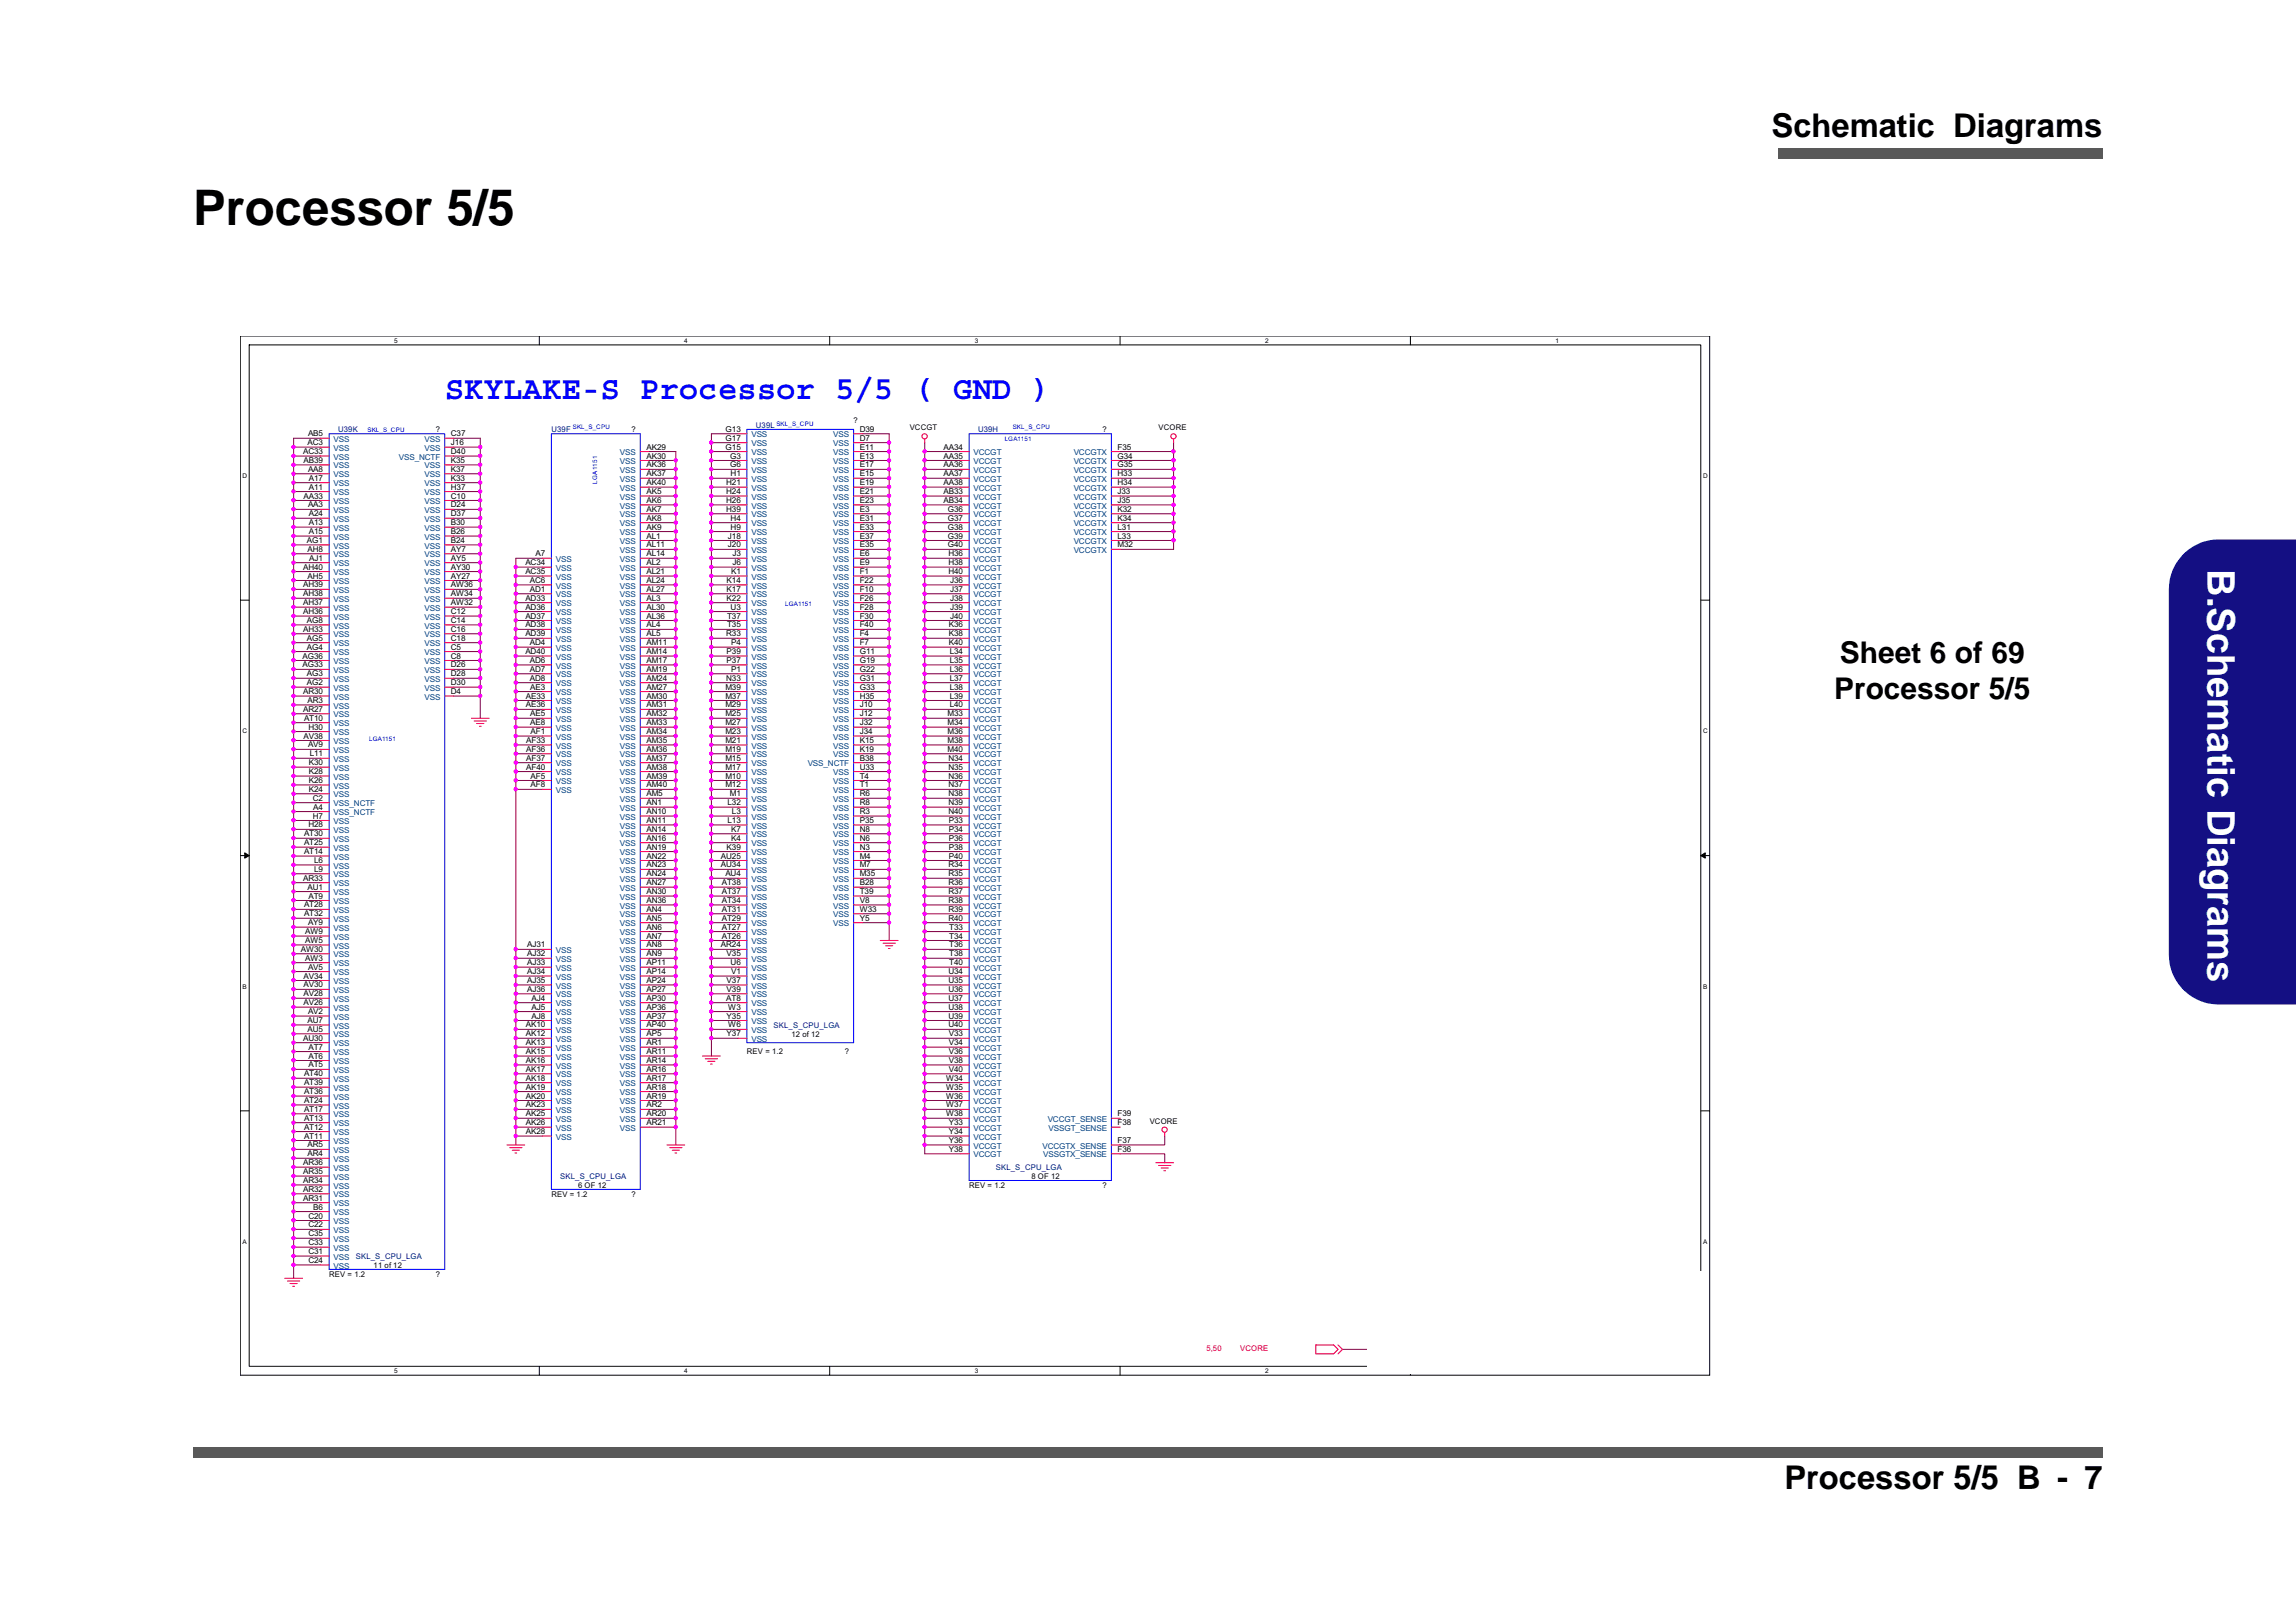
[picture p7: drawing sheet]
<svg xmlns="http://www.w3.org/2000/svg" width="297mm" height="210mm" viewBox="0 0 297 210" stroke-linecap="round" stroke-linejoin="round" font-family="sans-serif">
<defs><g id="words">
<text font-size="6.3" x="25" y="29.1">Processor 5/5</text>
<text font-size="4.9" fill="#fff" x="285.6" y="73.6" transform="rotate(90 285.6 73.6)">B.Schematic Diagrams</text>
<g font-size="4.2">
<text x="229.2" y="17.7">Schematic Diagrams</text>
<text x="230.8" y="192.7">Processor 5/5 B - 7</text>
</g>
<text font-size="4.2" fill="#00f" x="57.5" y="51.6">SKYLAKE-S Processor 5/5 ( GND )</text>
<g font-size="3.9">
<text x="238" y="85.9">Sheet 6 of 69</text>
<text x="237.3" y="90.5">Processor 5/5</text>
</g>
<g font-size="1">
<text x="39.2" y="58.8">AC33</text>
<text x="39.3" y="59.9">AB39</text>
<text x="39.8" y="57.6">AC3</text>
<text x="39.8" y="56.5">AB5</text>
<text x="56.4" y="55.9">?</text>
<text x="58.3" y="58.8">D40</text>
<text x="58.3" y="56.5">C37</text>
<text x="58.3" y="57.6">J16</text>
<text x="58.3" y="59.9">K35</text>
<text x="81.7" y="55.9">?</text>
<text x="83.6" y="59.3">AK30</text>
<text x="83.6" y="58.2">AK29</text>
<text x="93.9" y="55.9">G13</text>
<text x="93.9" y="57">G17</text>
<text x="93.9" y="58.2">G15</text>
<text x="94.4" y="59.3">G3</text>
<text x="110.4" y="54.8">?</text>
<text x="111.2" y="55.9">D39</text>
<text x="111.2" y="57">D7</text>
<text x="111.2" y="58.2">E11</text>
<text x="111.2" y="59.3">E13</text>
<text x="117.7" y="55.7">VCCGT</text>
<text x="122.1" y="58.2">AA34</text>
<text x="122.1" y="59.3">AA35</text>
<text x="142.6" y="55.9">?</text>
<text x="144.6" y="58.2">F35</text>
<text x="144.6" y="59.3">G34</text>
<text x="149.9" y="55.7">VCORE</text>
<text x="39.3" y="64.5">AA33</text>
<text x="39.8" y="61.1">AA8</text>
<text x="39.8" y="65.7">AA3</text>
<text x="40" y="62.2">A17</text>
<text x="40" y="63.4">A11</text>
<text x="58.3" y="61.1">K37</text>
<text x="58.3" y="62.2">K33</text>
<text x="58.3" y="63.4">H37</text>
<text x="58.3" y="64.5">C10</text>
<text x="58.3" y="65.7">D24</text>
<text x="83.6" y="63.9">AK5</text>
<text x="83.6" y="65.1">AK6</text>
<text x="83.6" y="62.8">AK40</text>
<text x="83.6" y="61.6">AK37</text>
<text x="83.6" y="60.5">AK36</text>
<text x="94" y="62.8">H21</text>
<text x="94" y="63.9">H24</text>
<text x="94" y="65.1">H26</text>
<text x="94.4" y="60.5">G6</text>
<text x="94.5" y="61.6">H1</text>
<text x="111.2" y="60.5">E17</text>
<text x="111.2" y="61.6">E15</text>
<text x="111.2" y="62.8">E19</text>
<text x="111.2" y="63.9">E21</text>
<text x="111.2" y="65.1">E23</text>
<text x="122.1" y="65.1">AB34</text>
<text x="122.1" y="63.9">AB33</text>
<text x="122.1" y="62.8">AA38</text>
<text x="122.1" y="61.6">AA37</text>
<text x="122.1" y="60.5">AA36</text>
<text x="144.6" y="65.1">J35</text>
<text x="144.6" y="60.5">G35</text>
<text x="144.6" y="61.6">H33</text>
<text x="144.6" y="62.8">H34</text>
<text x="144.6" y="63.9">J33</text>
<text x="39.7" y="70.3">AG1</text>
<text x="39.8" y="71.4">AH8</text>
<text x="40" y="66.8">A24</text>
<text x="40" y="68">A13</text>
<text x="40" y="69.1">A15</text>
<text x="58.3" y="66.8">D37</text>
<text x="58.3" y="68">B30</text>
<text x="58.3" y="69.1">B26</text>
<text x="58.3" y="70.3">B24</text>
<text x="58.3" y="71.4">AY7</text>
<text x="69.3" y="72">A7</text>
<text x="83.6" y="67.4">AK8</text>
<text x="83.6" y="68.5">AK9</text>
<text x="83.6" y="72">AL14</text>
<text x="83.6" y="70.8">AL11</text>
<text x="83.6" y="69.7">AL1</text>
<text x="83.6" y="66.2">AK7</text>
<text x="94" y="66.2">H39</text>
<text x="94.2" y="69.7">J18</text>
<text x="94.2" y="70.8">J20</text>
<text x="94.5" y="67.4">H4</text>
<text x="94.5" y="68.5">H9</text>
<text x="94.7" y="72">J3</text>
<text x="111.2" y="66.2">E3</text>
<text x="111.2" y="67.4">E31</text>
<text x="111.2" y="68.5">E33</text>
<text x="111.2" y="69.7">E37</text>
<text x="111.2" y="70.8">E35</text>
<text x="111.2" y="72">E6</text>
<text x="122.6" y="66.2">G36</text>
<text x="122.6" y="67.4">G37</text>
<text x="122.6" y="68.5">G38</text>
<text x="122.6" y="69.7">G39</text>
<text x="122.6" y="70.8">G40</text>
<text x="122.7" y="72">H36</text>
<text x="144.6" y="68.5">L31</text>
<text x="144.6" y="69.7">L33</text>
<text x="144.6" y="70.8">M32</text>
<text x="144.6" y="66.2">K32</text>
<text x="144.6" y="67.4">K34</text>
<text x="39.2" y="73.7">AH40</text>
<text x="39.2" y="76">AH39</text>
<text x="39.2" y="77.2">AH38</text>
<text x="39.8" y="74.9">AH5</text>
<text x="40" y="72.6">AJ1</text>
<text x="58.3" y="72.6">AY5</text>
<text x="58.3" y="73.7">AY30</text>
<text x="58.3" y="74.9">AY27</text>
<text x="58.3" y="76">AW36</text>
<text x="58.3" y="77.2">AW34</text>
<text x="68" y="73.1">AC34</text>
<text x="68" y="74.3">AC35</text>
<text x="68" y="77.7">AD33</text>
<text x="68.5" y="75.4">AC6</text>
<text x="68.5" y="76.6">AD1</text>
<text x="83.6" y="73.1">AL2</text>
<text x="83.6" y="74.3">AL21</text>
<text x="83.6" y="75.4">AL24</text>
<text x="83.6" y="76.6">AL27</text>
<text x="83.6" y="77.7">AL3</text>
<text x="94" y="75.4">K14</text>
<text x="94" y="76.6">K17</text>
<text x="94" y="77.7">K22</text>
<text x="94.6" y="74.3">K1</text>
<text x="94.7" y="73.1">J6</text>
<text x="111.2" y="73.1">E9</text>
<text x="111.2" y="74.3">F1</text>
<text x="111.2" y="75.4">F22</text>
<text x="111.2" y="76.6">F10</text>
<text x="111.2" y="77.7">F26</text>
<text x="122.7" y="73.1">H38</text>
<text x="122.7" y="74.3">H40</text>
<text x="122.9" y="75.4">J36</text>
<text x="122.9" y="77.7">J38</text>
<text x="122.9" y="76.6">J37</text>
<text x="39.2" y="78.3">AH37</text>
<text x="39.2" y="79.5">AH36</text>
<text x="39.2" y="81.8">AH33</text>
<text x="39.7" y="80.6">AG8</text>
<text x="39.7" y="82.9">AG5</text>
<text x="58.3" y="78.3">AW32</text>
<text x="58.3" y="79.5">C12</text>
<text x="58.3" y="80.6">C14</text>
<text x="58.3" y="81.8">C16</text>
<text x="58.3" y="82.9">C18</text>
<text x="68" y="81.2">AD38</text>
<text x="68" y="82.3">AD39</text>
<text x="68" y="80">AD37</text>
<text x="68" y="78.9">AD36</text>
<text x="68.5" y="83.5">AD4</text>
<text x="83.6" y="78.9">AL30</text>
<text x="83.6" y="80">AL36</text>
<text x="83.6" y="81.2">AL4</text>
<text x="83.6" y="82.3">AL5</text>
<text x="83.6" y="83.5">AM11</text>
<text x="94" y="82.3">R33</text>
<text x="94.1" y="80">T37</text>
<text x="94.1" y="81.2">T35</text>
<text x="94.5" y="78.9">U3</text>
<text x="94.6" y="83.5">P4</text>
<text x="111.2" y="78.9">F28</text>
<text x="111.2" y="80">F30</text>
<text x="111.2" y="81.2">F40</text>
<text x="111.2" y="82.3">F4</text>
<text x="111.2" y="83.5">F7</text>
<text x="122.8" y="81.2">K36</text>
<text x="122.8" y="83.5">K40</text>
<text x="122.8" y="82.3">K38</text>
<text x="122.9" y="78.9">J39</text>
<text x="122.9" y="80">J40</text>
<text x="39.1" y="85.2">AG36</text>
<text x="39.1" y="86.4">AG33</text>
<text x="39.2" y="89.8">AR30</text>
<text x="39.7" y="84.1">AG4</text>
<text x="39.7" y="87.5">AG3</text>
<text x="39.7" y="88.7">AG2</text>
<text x="58.3" y="84.1">C5</text>
<text x="58.3" y="85.2">C8</text>
<text x="58.3" y="86.4">D26</text>
<text x="58.3" y="87.5">D28</text>
<text x="58.3" y="88.7">D30</text>
<text x="58.3" y="89.8">D4</text>
<text x="68" y="84.6">AD40</text>
<text x="68.5" y="85.8">AD6</text>
<text x="68.5" y="86.9">AD7</text>
<text x="68.5" y="88.1">AD8</text>
<text x="68.6" y="89.3">AE3</text>
<text x="83.6" y="84.6">AM14</text>
<text x="83.6" y="85.8">AM17</text>
<text x="83.6" y="86.9">AM19</text>
<text x="83.6" y="88.1">AM24</text>
<text x="83.6" y="89.3">AM27</text>
<text x="93.8" y="89.3">M39</text>
<text x="94" y="88.1">N33</text>
<text x="94" y="84.6">P39</text>
<text x="94" y="85.8">P37</text>
<text x="94.6" y="86.9">P1</text>
<text x="111.2" y="84.6">G11</text>
<text x="111.2" y="85.8">G19</text>
<text x="111.2" y="86.9">G22</text>
<text x="111.2" y="88.1">G31</text>
<text x="111.2" y="89.3">G33</text>
<text x="122.9" y="89.3">L38</text>
<text x="122.9" y="84.6">L34</text>
<text x="122.9" y="85.8">L35</text>
<text x="122.9" y="86.9">L36</text>
<text x="122.9" y="88.1">L37</text>
<text x="39.2" y="92.1">AR27</text>
<text x="39.3" y="95.6">AV38</text>
<text x="39.3" y="93.3">AT10</text>
<text x="39.8" y="91">AR3</text>
<text x="39.9" y="94.4">H30</text>
<text x="68" y="91.6">AE36</text>
<text x="68" y="90.4">AE33</text>
<text x="68.6" y="92.7">AE5</text>
<text x="68.6" y="93.9">AE8</text>
<text x="68.7" y="95">AF1</text>
<text x="83.6" y="90.4">AM30</text>
<text x="83.6" y="91.6">AM31</text>
<text x="83.6" y="92.7">AM32</text>
<text x="83.6" y="93.9">AM33</text>
<text x="83.6" y="95">AM34</text>
<text x="93.8" y="90.4">M37</text>
<text x="93.8" y="91.6">M29</text>
<text x="93.8" y="92.7">M25</text>
<text x="93.8" y="93.9">M27</text>
<text x="93.8" y="95">M23</text>
<text x="111.2" y="90.4">H35</text>
<text x="111.2" y="91.6">J10</text>
<text x="111.2" y="92.7">J12</text>
<text x="111.2" y="93.9">J32</text>
<text x="111.2" y="95">J34</text>
<text x="122.6" y="92.7">M33</text>
<text x="122.6" y="95">M36</text>
<text x="122.6" y="93.9">M34</text>
<text x="122.9" y="91.6">L40</text>
<text x="122.9" y="90.4">L39</text>
<text x="39.8" y="96.7">AV9</text>
<text x="40" y="99">K30</text>
<text x="40" y="100.2">K28</text>
<text x="40" y="101.3">K26</text>
<text x="40.1" y="97.9">L11</text>
<text x="68.1" y="96.2">AF33</text>
<text x="68.1" y="97.3">AF36</text>
<text x="68.1" y="98.5">AF37</text>
<text x="68.1" y="99.6">AF40</text>
<text x="68.7" y="100.8">AF5</text>
<text x="68.7" y="101.9">AF8</text>
<text x="83.6" y="96.2">AM35</text>
<text x="83.6" y="97.3">AM36</text>
<text x="83.6" y="98.5">AM37</text>
<text x="83.6" y="99.6">AM38</text>
<text x="83.6" y="100.8">AM39</text>
<text x="83.6" y="101.9">AM40</text>
<text x="93.8" y="96.2">M21</text>
<text x="93.8" y="97.3">M19</text>
<text x="93.8" y="98.5">M15</text>
<text x="93.8" y="99.6">M17</text>
<text x="93.8" y="100.8">M10</text>
<text x="93.8" y="101.9">M12</text>
<text x="111.2" y="96.2">K15</text>
<text x="111.2" y="97.3">K19</text>
<text x="111.2" y="99.6">U33</text>
<text x="111.2" y="100.8">T4</text>
<text x="111.2" y="101.9">T1</text>
<text x="111.2" y="98.5">B38</text>
<text x="122.6" y="96.2">M38</text>
<text x="122.6" y="97.3">M40</text>
<text x="122.7" y="100.8">N36</text>
<text x="122.7" y="98.5">N34</text>
<text x="122.7" y="99.6">N35</text>
<text x="122.7" y="101.9">N37</text>
<text x="39.9" y="107.1">H28</text>
<text x="40" y="102.5">K24</text>
<text x="40.5" y="103.6">C2</text>
<text x="40.5" y="105.9">H7</text>
<text x="40.5" y="104.8">A4</text>
<text x="83.6" y="103.1">AM5</text>
<text x="83.6" y="104.2">AN1</text>
<text x="83.6" y="105.4">AN10</text>
<text x="83.6" y="106.5">AN11</text>
<text x="83.6" y="107.7">AN14</text>
<text x="94.1" y="104.2">L32</text>
<text x="94.1" y="106.5">L13</text>
<text x="94.4" y="103.1">M1</text>
<text x="94.6" y="107.7">K7</text>
<text x="94.7" y="105.4">L3</text>
<text x="111.2" y="103.1">R6</text>
<text x="111.2" y="104.2">R8</text>
<text x="111.2" y="105.4">R3</text>
<text x="111.2" y="106.5">P35</text>
<text x="111.2" y="107.7">N8</text>
<text x="122.7" y="104.2">N39</text>
<text x="122.7" y="103.1">N38</text>
<text x="122.7" y="105.4">N40</text>
<text x="122.8" y="107.7">P34</text>
<text x="122.8" y="106.5">P33</text>
<text x="39.2" y="114">AR33</text>
<text x="39.3" y="108.2">AT30</text>
<text x="39.3" y="109.4">AT25</text>
<text x="39.3" y="110.5">AT14</text>
<text x="40.6" y="111.7">L6</text>
<text x="40.6" y="112.8">L9</text>
<text x="83.6" y="108.8">AN16</text>
<text x="83.6" y="110">AN19</text>
<text x="83.6" y="111.1">AN22</text>
<text x="83.6" y="112.3">AN23</text>
<text x="83.6" y="113.4">AN24</text>
<text x="93.3" y="111.1">AU25</text>
<text x="93.3" y="112.3">AU34</text>
<text x="93.8" y="113.4">AU4</text>
<text x="94" y="110">K39</text>
<text x="94.6" y="108.8">K4</text>
<text x="111.2" y="108.8">N6</text>
<text x="111.2" y="110">N3</text>
<text x="111.2" y="111.1">M4</text>
<text x="111.2" y="112.3">M7</text>
<text x="111.2" y="113.4">M35</text>
<text x="122.7" y="112.3">R34</text>
<text x="122.7" y="113.4">R35</text>
<text x="122.8" y="110">P38</text>
<text x="122.8" y="108.8">P36</text>
<text x="122.8" y="111.1">P40</text>
<text x="39.3" y="117.4">AT28</text>
<text x="39.3" y="118.6">AT32</text>
<text x="39.8" y="115.1">AU1</text>
<text x="39.8" y="119.7">AY9</text>
<text x="39.9" y="116.3">AT9</text>
<text x="83.6" y="114.6">AN27</text>
<text x="83.6" y="115.7">AN30</text>
<text x="83.6" y="116.9">AN36</text>
<text x="83.6" y="118">AN4</text>
<text x="83.6" y="119.2">AN5</text>
<text x="93.4" y="114.6">AT38</text>
<text x="93.4" y="115.7">AT37</text>
<text x="93.4" y="116.9">AT34</text>
<text x="93.4" y="118">AT31</text>
<text x="93.4" y="119.2">AT29</text>
<text x="111.2" y="114.6">B28</text>
<text x="111.2" y="115.7">T39</text>
<text x="111.2" y="116.9">V8</text>
<text x="111.2" y="118">W33</text>
<text x="111.2" y="119.2">Y5</text>
<text x="122.7" y="114.6">R36</text>
<text x="122.7" y="115.7">R37</text>
<text x="122.7" y="116.9">R38</text>
<text x="122.7" y="118">R39</text>
<text x="122.7" y="119.2">R40</text>
<text x="38.9" y="123.2">AW30</text>
<text x="39.5" y="120.9">AW9</text>
<text x="39.5" y="122">AW5</text>
<text x="39.5" y="124.3">AW3</text>
<text x="39.8" y="125.5">AV5</text>
<text x="68.2" y="122.6">AJ31</text>
<text x="68.2" y="123.8">AJ32</text>
<text x="68.2" y="124.9">AJ33</text>
<text x="83.6" y="120.3">AN6</text>
<text x="83.6" y="121.5">AN7</text>
<text x="83.6" y="122.6">AN8</text>
<text x="83.6" y="123.8">AN9</text>
<text x="83.6" y="124.9">AP11</text>
<text x="93.3" y="122.6">AR24</text>
<text x="93.4" y="120.3">AT27</text>
<text x="93.4" y="121.5">AT26</text>
<text x="94" y="123.8">V35</text>
<text x="94.5" y="124.9">U6</text>
<text x="122.8" y="120.3">T33</text>
<text x="122.8" y="121.5">T34</text>
<text x="122.8" y="122.6">T36</text>
<text x="122.8" y="123.8">T38</text>
<text x="122.8" y="124.9">T40</text>
<text x="39.3" y="126.6">AV34</text>
<text x="39.3" y="127.8">AV30</text>
<text x="39.3" y="128.9">AV28</text>
<text x="39.3" y="130.1">AV26</text>
<text x="39.8" y="131.2">AV2</text>
<text x="68.2" y="126.1">AJ34</text>
<text x="68.2" y="127.2">AJ35</text>
<text x="68.2" y="128.4">AJ36</text>
<text x="68.8" y="129.5">AJ4</text>
<text x="68.8" y="130.7">AJ5</text>
<text x="68.8" y="131.8">AJ8</text>
<text x="83.6" y="126.1">AP14</text>
<text x="83.6" y="127.2">AP24</text>
<text x="83.6" y="128.4">AP27</text>
<text x="83.6" y="129.5">AP30</text>
<text x="83.6" y="130.7">AP36</text>
<text x="83.6" y="131.8">AP37</text>
<text x="94" y="129.5">AT8</text>
<text x="94" y="127.2">V37</text>
<text x="94" y="128.4">V39</text>
<text x="94" y="131.8">Y35</text>
<text x="94.2" y="130.7">W3</text>
<text x="94.6" y="126.1">V1</text>
<text x="122.7" y="128.4">U36</text>
<text x="122.7" y="126.1">U34</text>
<text x="122.7" y="127.2">U35</text>
<text x="122.7" y="129.5">U37</text>
<text x="122.7" y="131.8">U39</text>
<text x="122.7" y="130.7">U38</text>
<text x="39.2" y="134.7">AU30</text>
<text x="39.8" y="132.4">AU7</text>
<text x="39.8" y="133.5">AU5</text>
<text x="39.9" y="135.8">AT7</text>
<text x="39.9" y="137">AT6</text>
<text x="68" y="133">AK10</text>
<text x="68" y="134.1">AK12</text>
<text x="68" y="135.3">AK13</text>
<text x="68" y="136.4">AK15</text>
<text x="68" y="137.6">AK16</text>
<text x="83.6" y="133">AP40</text>
<text x="83.6" y="134.1">AP5</text>
<text x="83.6" y="135.3">AR1</text>
<text x="83.6" y="136.4">AR11</text>
<text x="83.6" y="137.6">AR14</text>
<text x="94" y="134.1">Y37</text>
<text x="94.2" y="133">W6</text>
<text x="96.6" y="136.4">REV = 1.2</text>
<text x="102.4" y="134.1">12 of 12</text>
<text x="109.3" y="136.4">?</text>
<text x="122.7" y="133">U40</text>
<text x="122.8" y="134.1">V33</text>
<text x="122.8" y="135.3">V34</text>
<text x="122.8" y="136.4">V36</text>
<text x="122.8" y="137.6">V38</text>
<text x="39.3" y="139.3">AT40</text>
<text x="39.3" y="140.4">AT39</text>
<text x="39.3" y="141.6">AT36</text>
<text x="39.3" y="142.7">AT24</text>
<text x="39.3" y="143.9">AT17</text>
<text x="39.9" y="138.1">AT5</text>
<text x="68" y="138.7">AK17</text>
<text x="68" y="139.9">AK18</text>
<text x="68" y="141">AK19</text>
<text x="68" y="142.2">AK20</text>
<text x="68" y="143.3">AK23</text>
<text x="83.6" y="138.7">AR16</text>
<text x="83.6" y="139.9">AR17</text>
<text x="83.6" y="141">AR18</text>
<text x="83.6" y="142.2">AR19</text>
<text x="83.6" y="143.3">AR2</text>
<text x="122.4" y="139.9">W34</text>
<text x="122.4" y="142.2">W36</text>
<text x="122.4" y="141">W35</text>
<text x="122.4" y="143.3">W37</text>
<text x="122.8" y="138.7">V40</text>
<text x="39.3" y="145">AT13</text>
<text x="39.3" y="146.2">AT12</text>
<text x="39.3" y="147.3">AT11</text>
<text x="39.8" y="148.5">AR5</text>
<text x="39.8" y="149.6">AR4</text>
<text x="68" y="144.5">AK25</text>
<text x="68" y="145.6">AK26</text>
<text x="68" y="146.8">AK28</text>
<text x="83.6" y="144.5">AR20</text>
<text x="83.6" y="145.6">AR21</text>
<text x="122.4" y="144.5">W38</text>
<text x="122.8" y="145.6">Y33</text>
<text x="122.8" y="149.1">Y38</text>
<text x="122.8" y="147.9">Y36</text>
<text x="122.8" y="146.8">Y34</text>
<text x="144.6" y="145.6">F38</text>
<text x="144.6" y="147.9">F37</text>
<text x="144.6" y="149.1">F36</text>
<text x="144.6" y="144.5">F39</text>
<text x="148.7" y="145.4">VCORE</text>
<text x="39.2" y="150.8">AR36</text>
<text x="39.2" y="151.9">AR35</text>
<text x="39.2" y="153.1">AR34</text>
<text x="39.2" y="154.2">AR32</text>
<text x="39.2" y="155.4">AR31</text>
<text x="71.3" y="154.8">REV = 1.2</text>
<text x="74.8" y="153.7">6 OF 12</text>
<text x="81.7" y="154.8">?</text>
<text x="125.4" y="153.7">REV = 1.2</text>
<text x="133.4" y="152.5">8 OF 12</text>
<text x="142.6" y="153.7">?</text>
<text x="39.9" y="157.7">C20</text>
<text x="39.9" y="158.8">C22</text>
<text x="39.9" y="160">C35</text>
<text x="39.9" y="161.1">C33</text>
<text x="40.5" y="156.5">B6</text>
<text x="39.9" y="162.3">C31</text>
<text x="39.9" y="163.4">C24</text>
<text x="42.6" y="165.2">REV = 1.2</text>
<text x="48.3" y="164.1">11 of 12</text>
<text x="56.4" y="165.2">?</text>
</g>
<g font-size="1" fill="#004080">
<text x="43.2" y="57.2">VSS</text>
<text x="43.2" y="58.3">VSS</text>
<text x="43.2" y="59.5">VSS</text>
<text x="51.6" y="59.5">VSS_NCTF</text>
<text x="54.9" y="57.2">VSS</text>
<text x="54.9" y="58.3">VSS</text>
<text x="80.2" y="58.9">VSS</text>
<text x="97.2" y="56.6">VSS</text>
<text x="97.2" y="57.8">VSS</text>
<text x="97.2" y="58.9">VSS</text>
<text x="107.8" y="56.6">VSS</text>
<text x="107.8" y="57.8">VSS</text>
<text x="107.8" y="58.9">VSS</text>
<text x="126" y="58.9">VCCGT</text>
<text x="138.9" y="58.9">VCCGTX</text>
<text x="43.2" y="60.6">VSS</text>
<text x="43.2" y="61.8">VSS</text>
<text x="43.2" y="62.9">VSS</text>
<text x="43.2" y="64.1">VSS</text>
<text x="43.2" y="65.2">VSS</text>
<text x="54.9" y="60.6">VSS</text>
<text x="54.9" y="61.8">VSS</text>
<text x="54.9" y="62.9">VSS</text>
<text x="54.9" y="64.1">VSS</text>
<text x="54.9" y="65.2">VSS</text>
<text x="80.2" y="64.7">VSS</text>
<text x="80.2" y="65.8">VSS</text>
<text x="80.2" y="63.5">VSS</text>
<text x="80.2" y="62.4">VSS</text>
<text x="80.2" y="61.2">VSS</text>
<text x="80.2" y="60.1">VSS</text>
<text x="97.2" y="60.1">VSS</text>
<text x="97.2" y="61.2">VSS</text>
<text x="97.2" y="62.4">VSS</text>
<text x="97.2" y="63.5">VSS</text>
<text x="97.2" y="64.7">VSS</text>
<text x="97.2" y="65.8">VSS</text>
<text x="107.8" y="60.1">VSS</text>
<text x="107.8" y="61.2">VSS</text>
<text x="107.8" y="62.4">VSS</text>
<text x="107.8" y="63.5">VSS</text>
<text x="107.8" y="64.7">VSS</text>
<text x="107.8" y="65.8">VSS</text>
<text x="126" y="65.8">VCCGT</text>
<text x="126" y="64.7">VCCGT</text>
<text x="126" y="63.5">VCCGT</text>
<text x="126" y="62.4">VCCGT</text>
<text x="126" y="61.2">VCCGT</text>
<text x="126" y="60.1">VCCGT</text>
<text x="138.9" y="65.8">VCCGTX</text>
<text x="138.9" y="60.1">VCCGTX</text>
<text x="138.9" y="61.2">VCCGTX</text>
<text x="138.9" y="62.4">VCCGTX</text>
<text x="138.9" y="63.5">VCCGTX</text>
<text x="138.9" y="64.7">VCCGTX</text>
<text x="43.2" y="66.4">VSS</text>
<text x="43.2" y="67.5">VSS</text>
<text x="43.2" y="68.7">VSS</text>
<text x="43.2" y="69.8">VSS</text>
<text x="43.2" y="71">VSS</text>
<text x="54.9" y="66.4">VSS</text>
<text x="54.9" y="67.5">VSS</text>
<text x="54.9" y="68.7">VSS</text>
<text x="54.9" y="69.8">VSS</text>
<text x="54.9" y="71">VSS</text>
<text x="80.2" y="68.1">VSS</text>
<text x="80.2" y="69.3">VSS</text>
<text x="80.2" y="71.6">VSS</text>
<text x="80.2" y="70.4">VSS</text>
<text x="80.2" y="67">VSS</text>
<text x="97.2" y="67">VSS</text>
<text x="97.2" y="68.1">VSS</text>
<text x="97.2" y="69.3">VSS</text>
<text x="97.2" y="70.4">VSS</text>
<text x="97.2" y="71.6">VSS</text>
<text x="107.8" y="67">VSS</text>
<text x="107.8" y="68.1">VSS</text>
<text x="107.8" y="69.3">VSS</text>
<text x="107.8" y="70.4">VSS</text>
<text x="107.8" y="71.6">VSS</text>
<text x="126" y="67">VCCGT</text>
<text x="126" y="68.1">VCCGT</text>
<text x="126" y="69.3">VCCGT</text>
<text x="126" y="70.4">VCCGT</text>
<text x="126" y="71.6">VCCGT</text>
<text x="138.9" y="69.3">VCCGTX</text>
<text x="138.9" y="70.4">VCCGTX</text>
<text x="138.9" y="71.6">VCCGTX</text>
<text x="138.9" y="67">VCCGTX</text>
<text x="138.9" y="68.1">VCCGTX</text>
<text x="43.2" y="72.1">VSS</text>
<text x="43.2" y="73.3">VSS</text>
<text x="43.2" y="74.4">VSS</text>
<text x="43.2" y="75.6">VSS</text>
<text x="43.2" y="76.7">VSS</text>
<text x="43.2" y="77.9">VSS</text>
<text x="54.9" y="72.1">VSS</text>
<text x="54.9" y="73.3">VSS</text>
<text x="54.9" y="74.4">VSS</text>
<text x="54.9" y="75.6">VSS</text>
<text x="54.9" y="76.7">VSS</text>
<text x="54.9" y="77.9">VSS</text>
<text x="71.9" y="73.9">VSS</text>
<text x="71.9" y="75">VSS</text>
<text x="71.9" y="76.2">VSS</text>
<text x="71.9" y="77.3">VSS</text>
<text x="71.9" y="72.7">VSS</text>
<text x="80.2" y="72.7">VSS</text>
<text x="80.2" y="73.9">VSS</text>
<text x="80.2" y="75">VSS</text>
<text x="80.2" y="76.2">VSS</text>
<text x="80.2" y="77.3">VSS</text>
<text x="97.2" y="72.7">VSS</text>
<text x="97.2" y="73.9">VSS</text>
<text x="97.2" y="75">VSS</text>
<text x="97.2" y="76.2">VSS</text>
<text x="97.2" y="77.3">VSS</text>
<text x="107.8" y="72.7">VSS</text>
<text x="107.8" y="73.9">VSS</text>
<text x="107.8" y="75">VSS</text>
<text x="107.8" y="76.2">VSS</text>
<text x="107.8" y="77.3">VSS</text>
<text x="126" y="72.7">VCCGT</text>
<text x="126" y="73.9">VCCGT</text>
<text x="126" y="75">VCCGT</text>
<text x="126" y="76.2">VCCGT</text>
<text x="126" y="77.3">VCCGT</text>
<text x="43.2" y="79">VSS</text>
<text x="43.2" y="80.2">VSS</text>
<text x="43.2" y="81.3">VSS</text>
<text x="43.2" y="82.5">VSS</text>
<text x="43.2" y="83.6">VSS</text>
<text x="54.9" y="79">VSS</text>
<text x="54.9" y="80.2">VSS</text>
<text x="54.9" y="81.3">VSS</text>
<text x="54.9" y="82.5">VSS</text>
<text x="54.9" y="83.6">VSS</text>
<text x="71.9" y="78.5">VSS</text>
<text x="71.9" y="81.9">VSS</text>
<text x="71.9" y="83.1">VSS</text>
<text x="71.9" y="80.8">VSS</text>
<text x="71.9" y="79.6">VSS</text>
<text x="80.2" y="78.5">VSS</text>
<text x="80.2" y="79.6">VSS</text>
<text x="80.2" y="80.8">VSS</text>
<text x="80.2" y="81.9">VSS</text>
<text x="80.2" y="83.1">VSS</text>
<text x="97.2" y="78.5">VSS</text>
<text x="97.2" y="79.6">VSS</text>
<text x="97.2" y="80.8">VSS</text>
<text x="97.2" y="81.9">VSS</text>
<text x="97.2" y="83.1">VSS</text>
<text x="107.8" y="78.5">VSS</text>
<text x="107.8" y="79.6">VSS</text>
<text x="107.8" y="80.8">VSS</text>
<text x="107.8" y="81.9">VSS</text>
<text x="107.8" y="83.1">VSS</text>
<text x="126" y="79.6">VCCGT</text>
<text x="126" y="78.5">VCCGT</text>
<text x="126" y="80.8">VCCGT</text>
<text x="126" y="81.9">VCCGT</text>
<text x="126" y="83.1">VCCGT</text>
<text x="43.2" y="84.8">VSS</text>
<text x="43.2" y="85.9">VSS</text>
<text x="43.2" y="87.1">VSS</text>
<text x="43.2" y="88.2">VSS</text>
<text x="43.2" y="89.4">VSS</text>
<text x="54.9" y="84.8">VSS</text>
<text x="54.9" y="85.9">VSS</text>
<text x="54.9" y="87.1">VSS</text>
<text x="54.9" y="88.2">VSS</text>
<text x="54.9" y="89.4">VSS</text>
<text x="71.9" y="84.2">VSS</text>
<text x="71.9" y="86.5">VSS</text>
<text x="71.9" y="85.4">VSS</text>
<text x="71.9" y="87.7">VSS</text>
<text x="71.9" y="88.8">VSS</text>
<text x="71.9" y="90">VSS</text>
<text x="80.2" y="84.2">VSS</text>
<text x="80.2" y="85.4">VSS</text>
<text x="80.2" y="86.5">VSS</text>
<text x="80.2" y="87.7">VSS</text>
<text x="80.2" y="88.8">VSS</text>
<text x="80.2" y="90">VSS</text>
<text x="97.2" y="84.2">VSS</text>
<text x="97.2" y="85.4">VSS</text>
<text x="97.2" y="86.5">VSS</text>
<text x="97.2" y="87.7">VSS</text>
<text x="97.2" y="88.8">VSS</text>
<text x="97.2" y="90">VSS</text>
<text x="107.8" y="84.2">VSS</text>
<text x="107.8" y="85.4">VSS</text>
<text x="107.8" y="86.5">VSS</text>
<text x="107.8" y="87.7">VSS</text>
<text x="107.8" y="88.8">VSS</text>
<text x="107.8" y="90">VSS</text>
<text x="126" y="90">VCCGT</text>
<text x="126" y="84.2">VCCGT</text>
<text x="126" y="85.4">VCCGT</text>
<text x="126" y="86.5">VCCGT</text>
<text x="126" y="87.7">VCCGT</text>
<text x="126" y="88.8">VCCGT</text>
<text x="43.2" y="90.5">VSS</text>
<text x="43.2" y="91.7">VSS</text>
<text x="43.2" y="92.8">VSS</text>
<text x="43.2" y="94">VSS</text>
<text x="43.2" y="95.1">VSS</text>
<text x="54.9" y="90.5">VSS</text>
<text x="71.9" y="92.3">VSS</text>
<text x="71.9" y="93.4">VSS</text>
<text x="71.9" y="91.1">VSS</text>
<text x="71.9" y="95.7">VSS</text>
<text x="71.9" y="94.6">VSS</text>
<text x="80.2" y="91.1">VSS</text>
<text x="80.2" y="92.3">VSS</text>
<text x="80.2" y="93.4">VSS</text>
<text x="80.2" y="94.6">VSS</text>
<text x="80.2" y="95.7">VSS</text>
<text x="97.2" y="91.1">VSS</text>
<text x="97.2" y="92.3">VSS</text>
<text x="97.2" y="93.4">VSS</text>
<text x="97.2" y="94.6">VSS</text>
<text x="97.2" y="95.7">VSS</text>
<text x="107.8" y="91.1">VSS</text>
<text x="107.8" y="92.3">VSS</text>
<text x="107.8" y="93.4">VSS</text>
<text x="107.8" y="94.6">VSS</text>
<text x="107.8" y="95.7">VSS</text>
<text x="126" y="93.4">VCCGT</text>
<text x="126" y="92.3">VCCGT</text>
<text x="126" y="95.7">VCCGT</text>
<text x="126" y="94.6">VCCGT</text>
<text x="126" y="91.1">VCCGT</text>
<text x="43.2" y="96.3">VSS</text>
<text x="43.2" y="97.4">VSS</text>
<text x="43.2" y="98.6">VSS</text>
<text x="43.2" y="99.7">VSS</text>
<text x="43.2" y="100.9">VSS</text>
<text x="71.9" y="96.9">VSS</text>
<text x="71.9" y="98">VSS</text>
<text x="71.9" y="99.2">VSS</text>
<text x="71.9" y="100.3">VSS</text>
<text x="71.9" y="101.5">VSS</text>
<text x="80.2" y="96.9">VSS</text>
<text x="80.2" y="98">VSS</text>
<text x="80.2" y="99.2">VSS</text>
<text x="80.2" y="100.3">VSS</text>
<text x="80.2" y="101.5">VSS</text>
<text x="97.2" y="96.9">VSS</text>
<text x="97.2" y="98">VSS</text>
<text x="97.2" y="99.2">VSS</text>
<text x="97.2" y="100.3">VSS</text>
<text x="97.2" y="101.5">VSS</text>
<text x="104.5" y="99.2">VSS_NCTF</text>
<text x="107.8" y="96.9">VSS</text>
<text x="107.8" y="98">VSS</text>
<text x="107.8" y="100.3">VSS</text>
<text x="107.8" y="101.5">VSS</text>
<text x="126" y="101.5">VCCGT</text>
<text x="126" y="96.9">VCCGT</text>
<text x="126" y="99.2">VCCGT</text>
<text x="126" y="98">VCCGT</text>
<text x="126" y="100.3">VCCGT</text>
<text x="43.2" y="102">VSS</text>
<text x="43.2" y="103.2">VSS</text>
<text x="43.2" y="104.3">VSS_NCTF</text>
<text x="43.2" y="105.5">VSS_NCTF</text>
<text x="43.2" y="106.6">VSS</text>
<text x="43.2" y="107.8">VSS</text>
<text x="71.9" y="102.6">VSS</text>
<text x="80.2" y="102.6">VSS</text>
<text x="80.2" y="103.8">VSS</text>
<text x="80.2" y="104.9">VSS</text>
<text x="80.2" y="106.1">VSS</text>
<text x="80.2" y="107.2">VSS</text>
<text x="97.2" y="102.6">VSS</text>
<text x="97.2" y="103.8">VSS</text>
<text x="97.2" y="104.9">VSS</text>
<text x="97.2" y="106.1">VSS</text>
<text x="97.2" y="107.2">VSS</text>
<text x="107.8" y="102.6">VSS</text>
<text x="107.8" y="103.8">VSS</text>
<text x="107.8" y="104.9">VSS</text>
<text x="107.8" y="106.1">VSS</text>
<text x="107.8" y="107.2">VSS</text>
<text x="126" y="102.6">VCCGT</text>
<text x="126" y="104.9">VCCGT</text>
<text x="126" y="103.8">VCCGT</text>
<text x="126" y="106.1">VCCGT</text>
<text x="126" y="107.2">VCCGT</text>
<text x="43.2" y="108.9">VSS</text>
<text x="43.2" y="110.1">VSS</text>
<text x="43.2" y="111.2">VSS</text>
<text x="43.2" y="112.4">VSS</text>
<text x="43.2" y="113.5">VSS</text>
<text x="80.2" y="108.4">VSS</text>
<text x="80.2" y="109.5">VSS</text>
<text x="80.2" y="110.7">VSS</text>
<text x="80.2" y="111.8">VSS</text>
<text x="80.2" y="113">VSS</text>
<text x="97.2" y="108.4">VSS</text>
<text x="97.2" y="109.5">VSS</text>
<text x="97.2" y="110.7">VSS</text>
<text x="97.2" y="111.8">VSS</text>
<text x="97.2" y="113">VSS</text>
<text x="107.8" y="108.4">VSS</text>
<text x="107.8" y="109.5">VSS</text>
<text x="107.8" y="110.7">VSS</text>
<text x="107.8" y="111.8">VSS</text>
<text x="107.8" y="113">VSS</text>
<text x="126" y="108.4">VCCGT</text>
<text x="126" y="110.7">VCCGT</text>
<text x="126" y="109.5">VCCGT</text>
<text x="126" y="111.8">VCCGT</text>
<text x="126" y="113">VCCGT</text>
<text x="43.2" y="114.7">VSS</text>
<text x="43.2" y="115.8">VSS</text>
<text x="43.2" y="117">VSS</text>
<text x="43.2" y="118.1">VSS</text>
<text x="43.2" y="119.3">VSS</text>
<text x="80.2" y="114.1">VSS</text>
<text x="80.2" y="115.3">VSS</text>
<text x="80.2" y="116.4">VSS</text>
<text x="80.2" y="117.6">VSS</text>
<text x="80.2" y="118.7">VSS</text>
<text x="80.2" y="119.9">VSS</text>
<text x="97.2" y="114.1">VSS</text>
<text x="97.2" y="115.3">VSS</text>
<text x="97.2" y="116.4">VSS</text>
<text x="97.2" y="117.6">VSS</text>
<text x="97.2" y="118.7">VSS</text>
<text x="97.2" y="119.9">VSS</text>
<text x="107.8" y="114.1">VSS</text>
<text x="107.8" y="115.3">VSS</text>
<text x="107.8" y="116.4">VSS</text>
<text x="107.8" y="117.6">VSS</text>
<text x="107.8" y="118.7">VSS</text>
<text x="107.8" y="119.9">VSS</text>
<text x="126" y="114.1">VCCGT</text>
<text x="126" y="115.3">VCCGT</text>
<text x="126" y="116.4">VCCGT</text>
<text x="126" y="117.6">VCCGT</text>
<text x="126" y="118.7">VCCGT</text>
<text x="126" y="119.9">VCCGT</text>
<text x="43.2" y="120.4">VSS</text>
<text x="43.2" y="121.6">VSS</text>
<text x="43.2" y="122.7">VSS</text>
<text x="43.2" y="123.9">VSS</text>
<text x="43.2" y="125">VSS</text>
<text x="71.9" y="123.3">VSS</text>
<text x="71.9" y="124.5">VSS</text>
<text x="71.9" y="125.6">VSS</text>
<text x="80.2" y="121">VSS</text>
<text x="80.2" y="122.2">VSS</text>
<text x="80.2" y="123.3">VSS</text>
<text x="80.2" y="124.5">VSS</text>
<text x="80.2" y="125.6">VSS</text>
<text x="97.2" y="121">VSS</text>
<text x="97.2" y="122.2">VSS</text>
<text x="97.2" y="123.3">VSS</text>
<text x="97.2" y="124.5">VSS</text>
<text x="97.2" y="125.6">VSS</text>
<text x="126" y="121">VCCGT</text>
<text x="126" y="122.2">VCCGT</text>
<text x="126" y="123.3">VCCGT</text>
<text x="126" y="124.5">VCCGT</text>
<text x="126" y="125.6">VCCGT</text>
<text x="43.2" y="126.2">VSS</text>
<text x="43.2" y="127.3">VSS</text>
<text x="43.2" y="128.5">VSS</text>
<text x="43.2" y="129.7">VSS</text>
<text x="43.2" y="130.8">VSS</text>
<text x="43.2" y="132">VSS</text>
<text x="71.9" y="126.8">VSS</text>
<text x="71.9" y="127.9">VSS</text>
<text x="71.9" y="129.1">VSS</text>
<text x="71.9" y="130.2">VSS</text>
<text x="71.9" y="131.4">VSS</text>
<text x="80.2" y="126.8">VSS</text>
<text x="80.2" y="127.9">VSS</text>
<text x="80.2" y="129.1">VSS</text>
<text x="80.2" y="130.2">VSS</text>
<text x="80.2" y="131.4">VSS</text>
<text x="97.2" y="126.8">VSS</text>
<text x="97.2" y="127.9">VSS</text>
<text x="97.2" y="129.1">VSS</text>
<text x="97.2" y="130.2">VSS</text>
<text x="97.2" y="131.4">VSS</text>
<text x="126" y="129.1">VCCGT</text>
<text x="126" y="126.8">VCCGT</text>
<text x="126" y="127.9">VCCGT</text>
<text x="126" y="130.2">VCCGT</text>
<text x="126" y="131.4">VCCGT</text>
<text x="43.2" y="133.1">VSS</text>
<text x="43.2" y="134.3">VSS</text>
<text x="43.2" y="135.4">VSS</text>
<text x="43.2" y="136.6">VSS</text>
<text x="43.2" y="137.7">VSS</text>
<text x="71.9" y="132.5">VSS</text>
<text x="71.9" y="133.7">VSS</text>
<text x="71.9" y="134.8">VSS</text>
<text x="71.9" y="136">VSS</text>
<text x="71.9" y="137.1">VSS</text>
<text x="80.2" y="132.5">VSS</text>
<text x="80.2" y="133.7">VSS</text>
<text x="80.2" y="134.8">VSS</text>
<text x="80.2" y="136">VSS</text>
<text x="80.2" y="137.1">VSS</text>
<text x="97.2" y="132.5">VSS</text>
<text x="97.2" y="133.7">VSS</text>
<text x="97.2" y="134.8">VSS</text>
<text x="126" y="132.5">VCCGT</text>
<text x="126" y="134.8">VCCGT</text>
<text x="126" y="133.7">VCCGT</text>
<text x="126" y="136">VCCGT</text>
<text x="126" y="137.1">VCCGT</text>
<text x="43.2" y="138.9">VSS</text>
<text x="43.2" y="140">VSS</text>
<text x="43.2" y="141.2">VSS</text>
<text x="43.2" y="142.3">VSS</text>
<text x="43.2" y="143.5">VSS</text>
<text x="71.9" y="138.3">VSS</text>
<text x="71.9" y="139.4">VSS</text>
<text x="71.9" y="140.6">VSS</text>
<text x="71.9" y="141.7">VSS</text>
<text x="71.9" y="142.9">VSS</text>
<text x="80.2" y="138.3">VSS</text>
<text x="80.2" y="139.4">VSS</text>
<text x="80.2" y="140.6">VSS</text>
<text x="80.2" y="141.7">VSS</text>
<text x="80.2" y="142.9">VSS</text>
<text x="126" y="138.3">VCCGT</text>
<text x="126" y="139.4">VCCGT</text>
<text x="126" y="140.6">VCCGT</text>
<text x="126" y="142.9">VCCGT</text>
<text x="126" y="141.7">VCCGT</text>
<text x="43.2" y="144.6">VSS</text>
<text x="43.2" y="145.8">VSS</text>
<text x="43.2" y="146.9">VSS</text>
<text x="43.2" y="148.1">VSS</text>
<text x="43.2" y="149.2">VSS</text>
<text x="71.9" y="144">VSS</text>
<text x="71.9" y="145.2">VSS</text>
<text x="71.9" y="146.3">VSS</text>
<text x="71.9" y="147.5">VSS</text>
<text x="80.2" y="144">VSS</text>
<text x="80.2" y="145.2">VSS</text>
<text x="80.2" y="146.3">VSS</text>
<text x="126" y="144">VCCGT</text>
<text x="126" y="146.3">VCCGT</text>
<text x="126" y="145.2">VCCGT</text>
<text x="126" y="149.8">VCCGT</text>
<text x="126" y="148.6">VCCGT</text>
<text x="126" y="147.5">VCCGT</text>
<text x="134.9" y="148.6">VCCGTX_SENSE</text>
<text x="135" y="149.8">VSSGTX_SENSE</text>
<text x="135.5" y="145.2">VCCGT_SENSE</text>
<text x="135.7" y="146.3">VSSGT_SENSE</text>
<text x="43.2" y="150.4">VSS</text>
<text x="43.2" y="151.5">VSS</text>
<text x="43.2" y="152.7">VSS</text>
<text x="43.2" y="153.8">VSS</text>
<text x="43.2" y="155">VSS</text>
<text x="43.2" y="156.1">VSS</text>
<text x="43.2" y="157.3">VSS</text>
<text x="43.2" y="158.4">VSS</text>
<text x="43.2" y="159.6">VSS</text>
<text x="43.2" y="160.7">VSS</text>
<text x="43.2" y="161.9">VSS</text>
<text x="43.2" y="163">VSS</text>
<text x="43.2" y="164.2">VSS</text>
</g>
<g font-size="1" fill="#000080">
<text x="43.7" y="55.9">U39K</text>
<text x="71.3" y="55.9">U39F</text>
<text x="97.8" y="55.3">U39L</text>
<text x="126.5" y="55.9">U39H</text>
<text x="100.1" y="133">SKL_S_CPU_LGA</text>
<text x="72.5" y="152.5">SKL_S_CPU_LGA</text>
<text x="128.8" y="151.4">SKL_S_CPU_LGA</text>
<text x="46" y="162.9">SKL_S_CPU_LGA</text>
</g>
<g font-size="1" fill="#f00">
<text x="156.1" y="174.9">5,50</text>
<text x="160.5" y="174.9">VCORE</text>
</g>
<g font-size=".8">
<text x="51" y="44.3">5</text>
<text x="88.5" y="44.3">4</text>
<text x="126.1" y="44.3">3</text>
<text x="163.7" y="44.3">2</text>
<text x="201.2" y="44.3">1</text>
<text x="31.4" y="61.9">D</text>
<text x="220.3" y="61.9">D</text>
<text x="31.4" y="94.9">C</text>
<text x="220.3" y="94.9">C</text>
<text x="31.4" y="128">B</text>
<text x="220.3" y="128">B</text>
<text x="31.4" y="161">A</text>
<text x="220.3" y="161">A</text>
<text x="51" y="177.7">5</text>
<text x="88.5" y="177.7">4</text>
<text x="126.1" y="177.7">3</text>
<text x="163.7" y="177.7">2</text>
<text x="201.2" y="177.7">1</text>
</g>
<g font-size=".8" fill="#00f">
<text x="47.5" y="55.9">SKL_S_CPU</text>
<text x="74.1" y="55.5">SKL_S_CPU</text>
<text x="100.4" y="55.2">SKL_S_CPU</text>
<text x="130" y="57.1">LGA1151</text>
<text x="131" y="55.5">SKL_S_CPU</text>
<text x="77.3" y="62.6" transform="rotate(-90 77.3 62.6)">LGA1151</text>
<text x="101.6" y="78.4">LGA1151</text>
<text x="47.8" y="95.9">LGA1151</text>
</g>
</g></defs>
<g fill="#595959">
<path d="M230 19.2h42v1.4h-42z"/>
<path d="M25 187.2h247v1.4h-247z"/>
</g>
<path d="M282.3 72a6.2 6.2 0 0 1 4.7-2.1h10v60h-10a6.4 6.4 0 0 1-6.3-6.3v-47.3a6.4 6.4 0 0 1 1.6-4.3z" fill-rule="evenodd" fill="#140f83"/>
<g fill="#140f83">
<path d="M282.4 71.8a6.2 6.2 0 0 1 4.6-2h10v6.5v-6.3h-10h-.6l-1.2 .3-1.2 .4-1.4 1.1-1.1 1.5-.4 1.1-.2 .6-.1 1.3v47.3l.1 1.2 .3 1.2 .3 .5-.1 .1-.7-1.8-.1-1.2v-47.3a6.4 6.4 0 0 1 1.8-4.5z"/>
<path d="M297 76.3v53.7h-10a6.5 6.5 0 0 1-5.6-3.4l.1-.1 1.1 1.5 .9 .7 1.1 .6 1.2 .4 1.2 .1h10z"/>
</g>
<path d="M31.1 43.5h192.1v135.8h-192.1z" fill="#fff"/>
<path d="M31.1 43.5h190.1v134.5h-190.1zM32.2 44.6h187.8v132.2h-187.8z" fill="none" stroke="#000" stroke-width=".13"/>
<g fill="#fff">
<path d="M51 43.6h.4v.9h-.4z"/>
<path d="M51 176.9h.4v.9h-.4z"/>
</g>
<path d="M69.8 43.5v1.1M69.8 176.8v1.2" fill="none" stroke="#000" stroke-width=".13"/>
<g fill="#fff">
<path d="M88.5 43.6h.5v.9h-.5z"/>
<path d="M88.5 176.9h.5v.9h-.5z"/>
</g>
<path d="M107.3 43.5v1.1M107.3 176.8v1.2" fill="none" stroke="#000" stroke-width=".13"/>
<g fill="#fff">
<path d="M126.1 43.6h.4v.9h-.4z"/>
<path d="M126.1 176.9h.4v.9h-.4z"/>
</g>
<path d="M144.9 43.5v1.1M144.9 176.8v1.2" fill="none" stroke="#000" stroke-width=".13"/>
<g fill="#fff">
<path d="M163.7 43.6h.4v.9h-.4z"/>
<path d="M163.7 176.9h.4v.9h-.4z"/>
</g>
<path d="M182.5 43.5v1.1M182.5 176.8v1.2" fill="none" stroke="#000" stroke-width=".13"/>
<g fill="#fff">
<path d="M201.2 43.6h.5v.9h-.5z"/>
<path d="M201.2 176.9h.5v.9h-.5z"/>
<path d="M31.4 61.1h.6v1h-.6z"/>
<path d="M220.3 61.1h.6v1h-.6z"/>
<path d="M31.4 94.2h.6v.9h-.6z"/>
<path d="M220.3 94.2h.6v.9h-.6z"/>
</g>
<path d="M31.1 77.7h1.1M220 77.7h1.2" fill="none" stroke="#000" stroke-width=".13"/>
<g fill="#fff">
<path d="M31.4 127.2h.5v.9h-.5z"/>
<path d="M220.3 127.2h.6v.9h-.6z"/>
</g>
<path d="M31.1 110.7h1.1M31.7 110.4l.5 .3-.5 .4zM220 110.7h1.2M220 110.7l.6-.3v.7z" fill="none" stroke="#000" stroke-width=".13"/>
<path d="M31.7 110.4l.5 .3-.5 .4zM220 110.7l.6-.3v.7z" fill="#000"/>
<g fill="#fff">
<path d="M31.4 160.3h.5v.9h-.5z"/>
<path d="M220.3 160.3h.6v.9h-.6z"/>
</g>
<path d="M31.1 143.8h1.1M220 143.8h1.2" fill="none" stroke="#000" stroke-width=".13"/>
<path d="M111.6 92.9h3.4M111.6 94.1h3.4M111.6 99.9h3.4" fill="none" stroke="#800040" stroke-width=".13"/>
<path d="M114.9 99.7h.3v.1v.2h-.2h-.1z" fill-rule="evenodd" fill="#f0f"/>
<path d="M114.9 99.7h.3v.1v.2h-.2h-.1z" fill="none" stroke="#f0f" stroke-width=".13"/>
<path d="M111.6 101h3.4" fill="none" stroke="#800040" stroke-width=".13"/>
<path d="M114.9 100.8h.3v.2v.1l-.2 .1-.1-.1z" fill-rule="evenodd" fill="#f0f"/>
<path d="M114.9 100.8h.3v.2v.1l-.2 .1-.1-.1z" fill="none" stroke="#f0f" stroke-width=".13"/>
<path d="M111.6 97.5h3.4M111.6 95.2h3.4M111.6 90.6h3.4M111.6 96.4h3.4" fill="none" stroke="#800040" stroke-width=".13"/>
<path d="M114.9 96.2h.3v.2v.1l-.2 .1-.1-.1z" fill-rule="evenodd" fill="#f0f"/>
<path d="M114.9 96.2h.3v.2v.1l-.2 .1-.1-.1z" fill="none" stroke="#f0f" stroke-width=".13"/>
<path d="M111.6 91.8h3.4M111.6 98.7h3.4" fill="none" stroke="#800040" stroke-width=".13"/>
<path d="M114.9 98.5h.3v.2v.1l-.2 .1-.1-.1z" fill-rule="evenodd" fill="#f0f"/>
<path d="M114.9 98.5h.3v.2v.1l-.2 .1-.1-.1z" fill="none" stroke="#f0f" stroke-width=".13"/>
<path d="M115 90.6v1.2" fill="none" stroke="#800040" stroke-width=".13"/>
<path d="M114.9 91.6h.3v.2v.1l-.2 .1-.1-.1z" fill-rule="evenodd" fill="#f0f"/>
<path d="M114.9 91.6h.3v.2v.1l-.2 .1-.1-.1z" fill="none" stroke="#f0f" stroke-width=".13"/>
<path d="M115 91.8v2.3" fill="none" stroke="#800040" stroke-width=".13"/>
<path d="M114.9 92.8h.3v.1v.2h-.2h-.1z" fill-rule="evenodd" fill="#f0f"/>
<path d="M114.9 92.8h.3v.1v.2h-.2h-.1z" fill="none" stroke="#f0f" stroke-width=".13"/>
<path d="M115 94.1v1.1" fill="none" stroke="#800040" stroke-width=".13"/>
<path d="M114.9 95.1h.3v.1v.2h-.2h-.1z" fill-rule="evenodd" fill="#f0f"/>
<path d="M114.9 95.1h.3v.1v.2h-.2h-.1z" fill="none" stroke="#f0f" stroke-width=".13"/>
<path d="M114.9 93.9h.3v.2v.1l-.2 .1-.1-.1z" fill-rule="evenodd" fill="#f0f"/>
<path d="M114.9 93.9h.3v.2v.1l-.2 .1-.1-.1z" fill="none" stroke="#f0f" stroke-width=".13"/>
<path d="M115 95.2v2.3" fill="none" stroke="#800040" stroke-width=".13"/>
<path d="M114.9 97.4h.3v.1v.2h-.2h-.1z" fill-rule="evenodd" fill="#f0f"/>
<path d="M114.9 97.4h.3v.1v.2h-.2h-.1z" fill="none" stroke="#f0f" stroke-width=".13"/>
<path d="M115 97.5v4.7h-3.4M111.6 104.5h3.4M111.6 105.6h3.4M111.6 111.4h3.4M111.6 112.5h3.4M111.6 109.1h3.4M111.6 106.8h3.4" fill="none" stroke="#800040" stroke-width=".13"/>
<path d="M114.9 102h.3v.1v.2h-.2h-.1z" fill-rule="evenodd" fill="#f0f"/>
<path d="M114.9 102h.3v.1v.2h-.2h-.1z" fill="none" stroke="#f0f" stroke-width=".13"/>
<path d="M111.6 107.9h3.4M111.6 103.3h3.4M111.6 110.2h3.4" fill="none" stroke="#800040" stroke-width=".13"/>
<path d="M114.9 110h.3v.2v.1l-.2 .1-.1-.1z" fill-rule="evenodd" fill="#f0f"/>
<path d="M114.9 110h.3v.2v.1l-.2 .1-.1-.1z" fill="none" stroke="#f0f" stroke-width=".13"/>
<path d="M115 102.2v2.3" fill="none" stroke="#800040" stroke-width=".13"/>
<path d="M114.9 104.3h.3v.1v.2h-.2h-.1z" fill-rule="evenodd" fill="#f0f"/>
<path d="M114.9 104.3h.3v.1v.2h-.2h-.1z" fill="none" stroke="#f0f" stroke-width=".13"/>
<path d="M114.9 103.1h.3v.2v.1l-.2 .1-.1-.1z" fill-rule="evenodd" fill="#f0f"/>
<path d="M114.9 103.1h.3v.2v.1l-.2 .1-.1-.1z" fill="none" stroke="#f0f" stroke-width=".13"/>
<path d="M115 104.5v2.3" fill="none" stroke="#800040" stroke-width=".13"/>
<path d="M114.9 106.6h.3v.1v.2h-.2h-.1z" fill-rule="evenodd" fill="#f0f"/>
<path d="M114.9 106.6h.3v.1v.2h-.2h-.1z" fill="none" stroke="#f0f" stroke-width=".13"/>
<path d="M114.9 105.4h.3v.2v.1l-.2 .1-.1-.1z" fill-rule="evenodd" fill="#f0f"/>
<path d="M114.9 105.4h.3v.2v.1l-.2 .1-.1-.1z" fill="none" stroke="#f0f" stroke-width=".13"/>
<path d="M115 106.8v2.3" fill="none" stroke="#800040" stroke-width=".13"/>
<path d="M114.9 107.7h.3v.2v.1l-.2 .1-.1-.1z" fill-rule="evenodd" fill="#f0f"/>
<path d="M114.9 107.7h.3v.2v.1l-.2 .1-.1-.1z" fill="none" stroke="#f0f" stroke-width=".13"/>
<path d="M115 109.1v1.1" fill="none" stroke="#800040" stroke-width=".13"/>
<path d="M114.9 108.9h.3v.1v.2h-.2h-.1z" fill-rule="evenodd" fill="#f0f"/>
<path d="M114.9 108.9h.3v.1v.2h-.2h-.1z" fill="none" stroke="#f0f" stroke-width=".13"/>
<path d="M115 110.2v2.3" fill="none" stroke="#800040" stroke-width=".13"/>
<path d="M114.9 112.3h.3v.2v.1l-.2 .1-.1-.1z" fill-rule="evenodd" fill="#f0f"/>
<path d="M114.9 112.3h.3v.2v.1l-.2 .1-.1-.1z" fill="none" stroke="#f0f" stroke-width=".13"/>
<path d="M114.9 111.2h.3v.1v.2h-.2h-.1z" fill-rule="evenodd" fill="#f0f"/>
<path d="M114.9 111.2h.3v.1v.2h-.2h-.1z" fill="none" stroke="#f0f" stroke-width=".13"/>
<path d="M115 112.5v1.2M87.4 144.7v1.2h-3.4" fill="none" stroke="#800040" stroke-width=".13"/>
<path d="M87.3 145.7h.3v.1v.2l-.2 .1-.1-.1z" fill-rule="evenodd" fill="#f0f"/>
<path d="M87.3 145.7h.3v.1v.2l-.2 .1-.1-.1z" fill="none" stroke="#f0f" stroke-width=".13"/>
<path d="M87.3 144.6h.3v.1v.1l-.2 .1-.1-.1z" fill-rule="evenodd" fill="#f0f"/>
<path d="M87.3 144.6h.3v.1v.1l-.2 .1-.1-.1z" fill="none" stroke="#f0f" stroke-width=".13"/>
<path d="M111.6 116h3.4M87.4 145.9v2.3" fill="none" stroke="#800040" stroke-width=".13"/>
<path d="M114.9 115.8h.3v.1v.2h-.2h-.1z" fill-rule="evenodd" fill="#f0f"/>
<path d="M114.9 115.8h.3v.1v.2h-.2h-.1z" fill="none" stroke="#f0f" stroke-width=".13"/>
<path d="M111.6 117.1h3.4M111.6 113.7h3.4v1.1h-3.4" fill="none" stroke="#800040" stroke-width=".13"/>
<path d="M114.9 114.6h.3v.2v.1l-.2 .1-.1-.1z" fill-rule="evenodd" fill="#f0f"/>
<path d="M114.9 114.6h.3v.2v.1l-.2 .1-.1-.1z" fill="none" stroke="#f0f" stroke-width=".13"/>
<path d="M114.9 113.5h.3v.1v.2h-.2h-.1z" fill-rule="evenodd" fill="#f0f"/>
<path d="M114.9 113.5h.3v.1v.2h-.2h-.1z" fill="none" stroke="#f0f" stroke-width=".13"/>
<path d="M115 114.8v2.3" fill="none" stroke="#800040" stroke-width=".13"/>
<path d="M114.9 116.9h.3v.2v.1l-.2 .1-.1-.1z" fill-rule="evenodd" fill="#f0f"/>
<path d="M114.9 116.9h.3v.2v.1l-.2 .1-.1-.1z" fill="none" stroke="#f0f" stroke-width=".13"/>
<path d="M115 117.1v1.2h-3.4" fill="none" stroke="#800040" stroke-width=".13"/>
<path d="M114.9 118.1h.3v.1v.2h-.2h-.1z" fill-rule="evenodd" fill="#f0f"/>
<path d="M114.9 118.1h.3v.1v.2h-.2h-.1z" fill="none" stroke="#f0f" stroke-width=".13"/>
<path d="M111.6 119.4h3.4M115 118.3v1.1M115 119.4v2.3" fill="none" stroke="#800040" stroke-width=".13"/>
<path d="M114.9 119.2h.3v.2v.1l-.2 .1-.1-.1z" fill-rule="evenodd" fill="#f0f"/>
<path d="M114.9 119.2h.3v.2v.1l-.2 .1-.1-.1z" fill="none" stroke="#f0f" stroke-width=".13"/>
<path d="M92 129.8h3.5M92 130.9h3.5M95.5 127.5h-3.5v1.1h3.5" fill="none" stroke="#800040" stroke-width=".13"/>
<path d="M91.9 128.4h.3v.2v.1l-.2 .1-.1-.1z" fill-rule="evenodd" fill="#f0f"/>
<path d="M91.9 128.4h.3v.2v.1l-.2 .1-.1-.1z" fill="none" stroke="#f0f" stroke-width=".13"/>
<path d="M91.9 127.3h.3v.1v.2l-.2 .1-.1-.1z" fill-rule="evenodd" fill="#f0f"/>
<path d="M91.9 127.3h.3v.1v.2l-.2 .1-.1-.1z" fill="none" stroke="#f0f" stroke-width=".13"/>
<path d="M92 128.6v2.3" fill="none" stroke="#800040" stroke-width=".13"/>
<path d="M91.9 129.6h.3v.1v.2l-.2 .1-.1-.1z" fill-rule="evenodd" fill="#f0f"/>
<path d="M91.9 129.6h.3v.1v.2l-.2 .1-.1-.1z" fill="none" stroke="#f0f" stroke-width=".13"/>
<path d="M92 130.9v1.2" fill="none" stroke="#800040" stroke-width=".13"/>
<path d="M91.9 131.9h.3v.1v.2l-.2 .1-.1-.1z" fill-rule="evenodd" fill="#f0f"/>
<path d="M91.9 131.9h.3v.1v.2l-.2 .1-.1-.1z" fill="none" stroke="#f0f" stroke-width=".13"/>
<path d="M91.9 130.7h.3v.2v.1l-.2 .1-.1-.1z" fill-rule="evenodd" fill="#f0f"/>
<path d="M91.9 130.7h.3v.2v.1l-.2 .1-.1-.1z" fill="none" stroke="#f0f" stroke-width=".13"/>
<g fill="none" stroke="#800040" stroke-width=".13">
<path d="M84 68.8h3.4M84 65.3h3.4M84 66.5h3.4M84 67.6h3.4M84 69.9h3.4M84 71.1h3.4M84 89.5h3.4M84 86h3.4M84 87.2h3.4M84 88.3h3.4M84 90.6h3.4M84 91.8h3.4"/>
<path d="M84 117.1h3.4M66.7 142.4h3.5M66.7 147v1.2"/>
</g>
<path d="M66.6 142.2h.3v.2v.1l-.2 .1-.1-.1z" fill-rule="evenodd" fill="#f0f"/>
<path d="M66.6 142.2h.3v.2v.1l-.2 .1-.1-.1z" fill="none" stroke="#f0f" stroke-width=".13"/>
<path d="M66.7 141.3v1.1M87.4 143.6v1.1" fill="none" stroke="#800040" stroke-width=".13"/>
<path d="M87.3 143.4h.3v.1v.2l-.2 .1-.1-.1z" fill-rule="evenodd" fill="#f0f"/>
<path d="M87.3 143.4h.3v.1v.2l-.2 .1-.1-.1z" fill="none" stroke="#f0f" stroke-width=".13"/>
<path d="M84 114.8h3.4M84 139h3.4" fill="none" stroke="#800040" stroke-width=".13"/>
<path d="M87.3 138.8h.3v.1v.2l-.2 .1-.1-.1z" fill-rule="evenodd" fill="#f0f"/>
<path d="M87.3 138.8h.3v.1v.2l-.2 .1-.1-.1z" fill="none" stroke="#f0f" stroke-width=".13"/>
<path d="M84 134.4h3.4M84 136.7h3.4M84 137.8h3.4M87.4 134.4v1.1h-3.4M87.4 133.2v1.2" fill="none" stroke="#800040" stroke-width=".13"/>
<path d="M87.3 135.3h.3v.2v.1l-.2 .1-.1-.1z" fill-rule="evenodd" fill="#f0f"/>
<path d="M87.3 135.3h.3v.2v.1l-.2 .1-.1-.1z" fill="none" stroke="#f0f" stroke-width=".13"/>
<path d="M87.3 134.2h.3v.1v.2l-.2 .1-.1-.1z" fill-rule="evenodd" fill="#f0f"/>
<path d="M87.3 134.2h.3v.1v.2l-.2 .1-.1-.1z" fill="none" stroke="#f0f" stroke-width=".13"/>
<path d="M87.4 135.5v3.5" fill="none" stroke="#800040" stroke-width=".13"/>
<path d="M87.3 137.6h.3v.2v.1l-.2 .1-.1-.1z" fill-rule="evenodd" fill="#f0f"/>
<path d="M87.3 137.6h.3v.2v.1l-.2 .1-.1-.1z" fill="none" stroke="#f0f" stroke-width=".13"/>
<path d="M87.3 136.5h.3v.1v.2l-.2 .1-.1-.1z" fill-rule="evenodd" fill="#f0f"/>
<path d="M87.3 136.5h.3v.1v.2l-.2 .1-.1-.1z" fill="none" stroke="#f0f" stroke-width=".13"/>
<path d="M66.7 147h3.5" fill="none" stroke="#800040" stroke-width=".13"/>
<path d="M66.6 146.9h.3v.1v.1l-.2 .1-.1-.1z" fill-rule="evenodd" fill="#f0f"/>
<path d="M66.6 146.9h.3v.1v.1l-.2 .1-.1-.1z" fill="none" stroke="#f0f" stroke-width=".13"/>
<path d="M87.4 112.5v1.2M87.4 116v1.1M66.7 145.9v1.1" fill="none" stroke="#800040" stroke-width=".13"/>
<path d="M87.3 116.9h.3v.2v.1l-.2 .1-.1-.1z" fill-rule="evenodd" fill="#f0f"/>
<path d="M87.3 116.9h.3v.2v.1l-.2 .1-.1-.1z" fill="none" stroke="#f0f" stroke-width=".13"/>
<path d="M87.3 115.8h.3v.1v.2h-.2h-.1z" fill-rule="evenodd" fill="#f0f"/>
<path d="M87.3 115.8h.3v.1v.2h-.2h-.1z" fill="none" stroke="#f0f" stroke-width=".13"/>
<path d="M87.4 114.8v1.2M87.4 140.1v1.2" fill="none" stroke="#800040" stroke-width=".13"/>
<path d="M87.3 141.1h.3v.1v.2l-.2 .1-.1-.1z" fill-rule="evenodd" fill="#f0f"/>
<path d="M87.3 141.1h.3v.1v.2l-.2 .1-.1-.1z" fill="none" stroke="#f0f" stroke-width=".13"/>
<path d="M87.3 139.9h.3v.2v.1l-.2 .1-.1-.1z" fill-rule="evenodd" fill="#f0f"/>
<path d="M87.3 139.9h.3v.2v.1l-.2 .1-.1-.1z" fill="none" stroke="#f0f" stroke-width=".13"/>
<path d="M84 110.2h3.4M92 118.3h3.5M92 119.4h3.5M92 111.4h3.5M92 112.5h3.5M92 113.7h3.5M84 141.3h3.4" fill="none" stroke="#800040" stroke-width=".13"/>
<path d="M91.9 113.5h.3v.1v.2h-.2h-.1z" fill-rule="evenodd" fill="#f0f"/>
<path d="M91.9 113.5h.3v.1v.2h-.2h-.1z" fill="none" stroke="#f0f" stroke-width=".13"/>
<path d="M92 63h3.5M92 64.2h3.5M92 65.3h3.5M92 66.5h3.5M92 67.6h3.5M92 114.8h3.5M92 116h3.5M92 117.1h3.5M92 132.1h3.5M92 133.2h3.5M92 134.4h3.5" fill="none" stroke="#800040" stroke-width=".13"/>
<path d="M91.9 134.2h.3v.1v.2l-.2 .1-.1-.1z" fill-rule="evenodd" fill="#f0f"/>
<path d="M91.9 134.2h.3v.1v.2l-.2 .1-.1-.1z" fill="none" stroke="#f0f" stroke-width=".13"/>
<path d="M92 68.8h3.5M92 132.1v2.3" fill="none" stroke="#800040" stroke-width=".13"/>
<path d="M91.9 133h.3v.2v.1l-.2 .1-.1-.1z" fill-rule="evenodd" fill="#f0f"/>
<path d="M91.9 133h.3v.2v.1l-.2 .1-.1-.1z" fill="none" stroke="#f0f" stroke-width=".13"/>
<path d="M92 76.8h3.5M92 134.4v2.3" fill="none" stroke="#800040" stroke-width=".13"/>
<path d="M91.9 76.7h.3v.1v.2h-.2h-.1z" fill-rule="evenodd" fill="#f0f"/>
<path d="M91.9 76.7h.3v.1v.2h-.2h-.1z" fill="none" stroke="#f0f" stroke-width=".13"/>
<path d="M92 78h3.5M92 79.1h3.5M92 69.9h3.5M92 71.1h3.5M92 72.2h3.5M92 80.3h3.5M92 81.4h3.5M92 82.6h3.5" fill="none" stroke="#800040" stroke-width=".13"/>
<path d="M91.9 72.1h.3v.1v.2h-.2h-.1z" fill-rule="evenodd" fill="#f0f"/>
<path d="M91.9 72.1h.3v.1v.2h-.2h-.1z" fill="none" stroke="#f0f" stroke-width=".13"/>
<path d="M92 73.4h3.5M92 74.5h3.5" fill="none" stroke="#800040" stroke-width=".13"/>
<path d="M91.9 74.4h.3v.1v.2h-.2h-.1z" fill-rule="evenodd" fill="#f0f"/>
<path d="M91.9 74.4h.3v.1v.2h-.2h-.1z" fill="none" stroke="#f0f" stroke-width=".13"/>
<path d="M92 56.1h3.5M92 75.7h3.5M92 90.6h3.5M92 91.8h3.5M92 92.9h3.5M92 94.1h3.5M92 95.2h3.5M92 96.4h3.5M92 83.7h3.5" fill="none" stroke="#800040" stroke-width=".13"/>
<path d="M91.9 83.6h.3v.1v.2h-.2h-.1z" fill-rule="evenodd" fill="#f0f"/>
<path d="M91.9 83.6h.3v.1v.2h-.2h-.1z" fill="none" stroke="#f0f" stroke-width=".13"/>
<path d="M92 84.9h3.5M92 86h3.5M92 87.2h3.5M92 88.3h3.5M92 89.5h3.5" fill="none" stroke="#800040" stroke-width=".13"/>
<path d="M91.9 89.3h.3v.2v.1l-.2 .1-.1-.1z" fill-rule="evenodd" fill="#f0f"/>
<path d="M91.9 89.3h.3v.2v.1l-.2 .1-.1-.1z" fill="none" stroke="#f0f" stroke-width=".13"/>
<path d="M92 57.3h3.5M92 58.4h3.5" fill="none" stroke="#800040" stroke-width=".13"/>
<path d="M91.9 58.3h.3v.1v.2h-.2h-.1z" fill-rule="evenodd" fill="#f0f"/>
<path d="M91.9 58.3h.3v.1v.2h-.2h-.1z" fill="none" stroke="#f0f" stroke-width=".13"/>
<path d="M92 104.5h3.5M92 105.6h3.5M92 106.8h3.5M92 107.9h3.5M92 109.1h3.5M92 110.2h3.5M87.4 139v1.1" fill="none" stroke="#800040" stroke-width=".13"/>
<path d="M91.9 110h.3v.2v.1l-.2 .1-.1-.1z" fill-rule="evenodd" fill="#f0f"/>
<path d="M91.9 110h.3v.2v.1l-.2 .1-.1-.1z" fill="none" stroke="#f0f" stroke-width=".13"/>
<path d="M92 59.6h3.5M92 97.5h3.5M92 98.7h3.5M92 99.9h3.5M92 101h3.5M92 102.2h3.5M92 103.3h3.5" fill="none" stroke="#800040" stroke-width=".13"/>
<path d="M91.9 59.4h.3v.2v.1l-.2 .1-.1-.1z" fill-rule="evenodd" fill="#f0f"/>
<path d="M91.9 59.4h.3v.2v.1l-.2 .1-.1-.1z" fill="none" stroke="#f0f" stroke-width=".13"/>
<path d="M92 56.1v1.2M92 60.7h3.5M92 61.9h3.5M92 107.9v1.2" fill="none" stroke="#800040" stroke-width=".13"/>
<path d="M91.9 108.9h.3v.1v.2h-.2h-.1z" fill-rule="evenodd" fill="#f0f"/>
<path d="M91.9 108.9h.3v.1v.2h-.2h-.1z" fill="none" stroke="#f0f" stroke-width=".13"/>
<path d="M91.9 107.7h.3v.2v.1l-.2 .1-.1-.1z" fill-rule="evenodd" fill="#f0f"/>
<path d="M91.9 107.7h.3v.2v.1l-.2 .1-.1-.1z" fill="none" stroke="#f0f" stroke-width=".13"/>
<path d="M92 119.4v1.2" fill="none" stroke="#800040" stroke-width=".13"/>
<path d="M91.9 120.4h.3v.1v.2h-.2h-.1z" fill-rule="evenodd" fill="#f0f"/>
<path d="M91.9 120.4h.3v.1v.2h-.2h-.1z" fill="none" stroke="#f0f" stroke-width=".13"/>
<path d="M91.9 119.2h.3v.2v.1l-.2 .1-.1-.1z" fill-rule="evenodd" fill="#f0f"/>
<path d="M91.9 119.2h.3v.2v.1l-.2 .1-.1-.1z" fill="none" stroke="#f0f" stroke-width=".13"/>
<path d="M92 67.6v1.2" fill="none" stroke="#800040" stroke-width=".13"/>
<path d="M91.9 67.5h.3v.1v.2h-.2h-.1z" fill-rule="evenodd" fill="#f0f"/>
<path d="M91.9 67.5h.3v.1v.2h-.2h-.1z" fill="none" stroke="#f0f" stroke-width=".13"/>
<path d="M92 91.8v1.1" fill="none" stroke="#800040" stroke-width=".13"/>
<path d="M91.9 92.8h.3v.1v.2h-.2h-.1z" fill-rule="evenodd" fill="#f0f"/>
<path d="M91.9 92.8h.3v.1v.2h-.2h-.1z" fill="none" stroke="#f0f" stroke-width=".13"/>
<path d="M92 117.1v1.2" fill="none" stroke="#800040" stroke-width=".13"/>
<path d="M91.9 118.1h.3v.1v.2h-.2h-.1z" fill-rule="evenodd" fill="#f0f"/>
<path d="M91.9 118.1h.3v.1v.2h-.2h-.1z" fill="none" stroke="#f0f" stroke-width=".13"/>
<path d="M91.9 116.9h.3v.2v.1l-.2 .1-.1-.1z" fill-rule="evenodd" fill="#f0f"/>
<path d="M91.9 116.9h.3v.2v.1l-.2 .1-.1-.1z" fill="none" stroke="#f0f" stroke-width=".13"/>
<path d="M92 80.3v1.1" fill="none" stroke="#800040" stroke-width=".13"/>
<path d="M91.9 81.3h.3v.1v.2h-.2h-.1z" fill-rule="evenodd" fill="#f0f"/>
<path d="M91.9 81.3h.3v.1v.2h-.2h-.1z" fill="none" stroke="#f0f" stroke-width=".13"/>
<path d="M91.9 80.1h.3v.2v.1l-.2 .1-.1-.1z" fill-rule="evenodd" fill="#f0f"/>
<path d="M91.9 80.1h.3v.2v.1l-.2 .1-.1-.1z" fill="none" stroke="#f0f" stroke-width=".13"/>
<path d="M92 65.3v1.2" fill="none" stroke="#800040" stroke-width=".13"/>
<path d="M91.9 66.3h.3v.2v.1l-.2 .1-.1-.1z" fill-rule="evenodd" fill="#f0f"/>
<path d="M91.9 66.3h.3v.2v.1l-.2 .1-.1-.1z" fill="none" stroke="#f0f" stroke-width=".13"/>
<path d="M91.9 65.2h.3v.1v.2h-.2h-.1z" fill-rule="evenodd" fill="#f0f"/>
<path d="M91.9 65.2h.3v.1v.2h-.2h-.1z" fill="none" stroke="#f0f" stroke-width=".13"/>
<path d="M92 78v1.1M92 104.5v1.1" fill="none" stroke="#800040" stroke-width=".13"/>
<path d="M91.9 79h.3v.1v.2h-.2h-.1z" fill-rule="evenodd" fill="#f0f"/>
<path d="M91.9 79h.3v.1v.2h-.2h-.1z" fill="none" stroke="#f0f" stroke-width=".13"/>
<path d="M91.9 77.8h.3v.2v.1l-.2 .1-.1-.1z" fill-rule="evenodd" fill="#f0f"/>
<path d="M91.9 77.8h.3v.2v.1l-.2 .1-.1-.1z" fill="none" stroke="#f0f" stroke-width=".13"/>
<path d="M92 71.1v1.1M92 112.5v1.2" fill="none" stroke="#800040" stroke-width=".13"/>
<path d="M91.9 70.9h.3v.2v.1l-.2 .1-.1-.1z" fill-rule="evenodd" fill="#f0f"/>
<path d="M91.9 70.9h.3v.2v.1l-.2 .1-.1-.1z" fill="none" stroke="#f0f" stroke-width=".13"/>
<path d="M92 89.5v1.1M92 101v1.2" fill="none" stroke="#800040" stroke-width=".13"/>
<path d="M91.9 100.8h.3v.2v.1l-.2 .1-.1-.1z" fill-rule="evenodd" fill="#f0f"/>
<path d="M91.9 100.8h.3v.2v.1l-.2 .1-.1-.1z" fill="none" stroke="#f0f" stroke-width=".13"/>
<path d="M92 113.7v1.1" fill="none" stroke="#800040" stroke-width=".13"/>
<path d="M91.9 114.6h.3v.2v.1l-.2 .1-.1-.1z" fill-rule="evenodd" fill="#f0f"/>
<path d="M91.9 114.6h.3v.2v.1l-.2 .1-.1-.1z" fill="none" stroke="#f0f" stroke-width=".13"/>
<path d="M92 105.6v1.2" fill="none" stroke="#800040" stroke-width=".13"/>
<path d="M91.9 106.6h.3v.1v.2h-.2h-.1z" fill-rule="evenodd" fill="#f0f"/>
<path d="M91.9 106.6h.3v.1v.2h-.2h-.1z" fill="none" stroke="#f0f" stroke-width=".13"/>
<path d="M91.9 105.4h.3v.2v.1l-.2 .1-.1-.1z" fill-rule="evenodd" fill="#f0f"/>
<path d="M91.9 105.4h.3v.2v.1l-.2 .1-.1-.1z" fill="none" stroke="#f0f" stroke-width=".13"/>
<path d="M92 95.2v1.2" fill="none" stroke="#800040" stroke-width=".13"/>
<path d="M91.9 96.2h.3v.2v.1l-.2 .1-.1-.1z" fill-rule="evenodd" fill="#f0f"/>
<path d="M91.9 96.2h.3v.2v.1l-.2 .1-.1-.1z" fill="none" stroke="#f0f" stroke-width=".13"/>
<path d="M92 72.2v2.3" fill="none" stroke="#800040" stroke-width=".13"/>
<path d="M91.9 73.2h.3v.2v.1l-.2 .1-.1-.1z" fill-rule="evenodd" fill="#f0f"/>
<path d="M91.9 73.2h.3v.2v.1l-.2 .1-.1-.1z" fill="none" stroke="#f0f" stroke-width=".13"/>
<path d="M92 83.7v1.2M92 98.7v1.2" fill="none" stroke="#800040" stroke-width=".13"/>
<path d="M91.9 99.7h.3v.1v.2h-.2h-.1z" fill-rule="evenodd" fill="#f0f"/>
<path d="M91.9 99.7h.3v.1v.2h-.2h-.1z" fill="none" stroke="#f0f" stroke-width=".13"/>
<path d="M91.9 98.5h.3v.2v.1l-.2 .1-.1-.1z" fill-rule="evenodd" fill="#f0f"/>
<path d="M91.9 98.5h.3v.2v.1l-.2 .1-.1-.1z" fill="none" stroke="#f0f" stroke-width=".13"/>
<path d="M92 61.9v1.1M92 90.6v1.2" fill="none" stroke="#800040" stroke-width=".13"/>
<path d="M91.9 91.6h.3v.2v.1l-.2 .1-.1-.1z" fill-rule="evenodd" fill="#f0f"/>
<path d="M91.9 91.6h.3v.2v.1l-.2 .1-.1-.1z" fill="none" stroke="#f0f" stroke-width=".13"/>
<path d="M91.9 90.5h.3v.1v.2h-.2h-.1z" fill-rule="evenodd" fill="#f0f"/>
<path d="M91.9 90.5h.3v.1v.2h-.2h-.1z" fill="none" stroke="#f0f" stroke-width=".13"/>
<path d="M92 75.7v1.1M92 111.4v1.1" fill="none" stroke="#800040" stroke-width=".13"/>
<path d="M91.9 112.3h.3v.2v.1l-.2 .1-.1-.1z" fill-rule="evenodd" fill="#f0f"/>
<path d="M91.9 112.3h.3v.2v.1l-.2 .1-.1-.1z" fill="none" stroke="#f0f" stroke-width=".13"/>
<path d="M91.9 111.2h.3v.1v.2h-.2h-.1z" fill-rule="evenodd" fill="#f0f"/>
<path d="M91.9 111.2h.3v.1v.2h-.2h-.1z" fill="none" stroke="#f0f" stroke-width=".13"/>
<path d="M92 87.2v2.3" fill="none" stroke="#800040" stroke-width=".13"/>
<path d="M91.9 88.2h.3v.1v.2h-.2h-.1z" fill-rule="evenodd" fill="#f0f"/>
<path d="M91.9 88.2h.3v.1v.2h-.2h-.1z" fill="none" stroke="#f0f" stroke-width=".13"/>
<path d="M84 75.7h3.4M84 72.2h3.4M92 76.8v1.2M84 116h3.4M87.4 117.1v1.2M92 114.8v1.2" fill="none" stroke="#800040" stroke-width=".13"/>
<path d="M87.3 72.1h.3v.1v.2h-.2h-.1z" fill-rule="evenodd" fill="#f0f"/>
<path d="M87.3 72.1h.3v.1v.2h-.2h-.1z" fill="none" stroke="#f0f" stroke-width=".13"/>
<path d="M84 73.4h3.4M84 74.5h3.4" fill="none" stroke="#800040" stroke-width=".13"/>
<path d="M87.3 74.4h.3v.1v.2h-.2h-.1z" fill-rule="evenodd" fill="#f0f"/>
<path d="M87.3 74.4h.3v.1v.2h-.2h-.1z" fill="none" stroke="#f0f" stroke-width=".13"/>
<path d="M84 76.8h3.4M84 78h3.4M84 106.8h3.4M84 107.9h3.4M84 109.1h3.4M66.7 143.6h3.5" fill="none" stroke="#800040" stroke-width=".13"/>
<path d="M66.6 143.4h.3v.1v.2l-.2 .1-.1-.1z" fill-rule="evenodd" fill="#f0f"/>
<path d="M66.6 143.4h.3v.1v.2l-.2 .1-.1-.1z" fill="none" stroke="#f0f" stroke-width=".13"/>
<path d="M66.7 142.4v1.2M84 142.4h3.4" fill="none" stroke="#800040" stroke-width=".13"/>
<path d="M87.3 142.2h.3v.2v.1l-.2 .1-.1-.1z" fill-rule="evenodd" fill="#f0f"/>
<path d="M87.3 142.2h.3v.2v.1l-.2 .1-.1-.1z" fill="none" stroke="#f0f" stroke-width=".13"/>
<path d="M84 82.6h3.4M87.4 141.3v1.1" fill="none" stroke="#800040" stroke-width=".13"/>
<path d="M87.3 82.4h.3v.2v.1l-.2 .1-.1-.1z" fill-rule="evenodd" fill="#f0f"/>
<path d="M87.3 82.4h.3v.2v.1l-.2 .1-.1-.1z" fill="none" stroke="#f0f" stroke-width=".13"/>
<path d="M84 79.1h3.4M84 80.3h3.4" fill="none" stroke="#800040" stroke-width=".13"/>
<path d="M87.3 80.1h.3v.2v.1l-.2 .1-.1-.1z" fill-rule="evenodd" fill="#f0f"/>
<path d="M87.3 80.1h.3v.2v.1l-.2 .1-.1-.1z" fill="none" stroke="#f0f" stroke-width=".13"/>
<path d="M84 81.4h3.4" fill="none" stroke="#800040" stroke-width=".13"/>
<path d="M87.3 81.3h.3v.1v.2h-.2h-.1z" fill-rule="evenodd" fill="#f0f"/>
<path d="M87.3 81.3h.3v.1v.2h-.2h-.1z" fill="none" stroke="#f0f" stroke-width=".13"/>
<path d="M84 83.7h3.4M84 84.9h3.4" fill="none" stroke="#800040" stroke-width=".13"/>
<path d="M87.3 84.7h.3v.2v.1l-.2 .1-.1-.1z" fill-rule="evenodd" fill="#f0f"/>
<path d="M87.3 84.7h.3v.2v.1l-.2 .1-.1-.1z" fill="none" stroke="#f0f" stroke-width=".13"/>
<path d="M84 99.9h3.4M84 111.4h3.4M84 103.3h3.4" fill="none" stroke="#800040" stroke-width=".13"/>
<path d="M87.3 99.7h.3v.1v.2h-.2h-.1z" fill-rule="evenodd" fill="#f0f"/>
<path d="M87.3 99.7h.3v.1v.2h-.2h-.1z" fill="none" stroke="#f0f" stroke-width=".13"/>
<path d="M84 101h3.4M84 102.2h3.4M84 104.5h3.4M84 105.6h3.4M87.4 109.1v1.1" fill="none" stroke="#800040" stroke-width=".13"/>
<path d="M87.3 110h.3v.2v.1l-.2 .1-.1-.1z" fill-rule="evenodd" fill="#f0f"/>
<path d="M87.3 110h.3v.2v.1l-.2 .1-.1-.1z" fill="none" stroke="#f0f" stroke-width=".13"/>
<path d="M87.3 108.9h.3v.1v.2h-.2h-.1z" fill-rule="evenodd" fill="#f0f"/>
<path d="M87.3 108.9h.3v.1v.2h-.2h-.1z" fill="none" stroke="#f0f" stroke-width=".13"/>
<path d="M87.4 68.8v1.1" fill="none" stroke="#800040" stroke-width=".13"/>
<path d="M87.3 69.8h.3v.1v.2h-.2h-.1z" fill-rule="evenodd" fill="#f0f"/>
<path d="M87.3 69.8h.3v.1v.2h-.2h-.1z" fill="none" stroke="#f0f" stroke-width=".13"/>
<path d="M87.3 68.6h.3v.2v.1l-.2 .1-.1-.1z" fill-rule="evenodd" fill="#f0f"/>
<path d="M87.3 68.6h.3v.2v.1l-.2 .1-.1-.1z" fill="none" stroke="#f0f" stroke-width=".13"/>
<path d="M87.4 59.6v1.1M87.4 61.9v1.1" fill="none" stroke="#800040" stroke-width=".13"/>
<path d="M87.3 59.4h.3v.2v.1l-.2 .1-.1-.1z" fill-rule="evenodd" fill="#f0f"/>
<path d="M87.3 59.4h.3v.2v.1l-.2 .1-.1-.1z" fill="none" stroke="#f0f" stroke-width=".13"/>
<path d="M87.4 83.7v1.2M87.4 96.4v1.1" fill="none" stroke="#800040" stroke-width=".13"/>
<path d="M87.3 96.2h.3v.2v.1l-.2 .1-.1-.1z" fill-rule="evenodd" fill="#f0f"/>
<path d="M87.3 96.2h.3v.2v.1l-.2 .1-.1-.1z" fill="none" stroke="#f0f" stroke-width=".13"/>
<path d="M87.4 66.5v1.1M87.4 82.6v1.1" fill="none" stroke="#800040" stroke-width=".13"/>
<path d="M87.3 83.6h.3v.1v.2h-.2h-.1z" fill-rule="evenodd" fill="#f0f"/>
<path d="M87.3 83.6h.3v.1v.2h-.2h-.1z" fill="none" stroke="#f0f" stroke-width=".13"/>
<path d="M87.4 88.3v1.2" fill="none" stroke="#800040" stroke-width=".13"/>
<path d="M87.3 89.3h.3v.2v.1l-.2 .1-.1-.1z" fill-rule="evenodd" fill="#f0f"/>
<path d="M87.3 89.3h.3v.2v.1l-.2 .1-.1-.1z" fill="none" stroke="#f0f" stroke-width=".13"/>
<path d="M87.3 88.2h.3v.1v.2h-.2h-.1z" fill-rule="evenodd" fill="#f0f"/>
<path d="M87.3 88.2h.3v.1v.2h-.2h-.1z" fill="none" stroke="#f0f" stroke-width=".13"/>
<path d="M87.4 73.4v1.1M87.4 67.6v1.2" fill="none" stroke="#800040" stroke-width=".13"/>
<path d="M87.3 67.5h.3v.1v.2h-.2h-.1z" fill-rule="evenodd" fill="#f0f"/>
<path d="M87.3 67.5h.3v.1v.2h-.2h-.1z" fill="none" stroke="#f0f" stroke-width=".13"/>
<path d="M87.4 89.5v1.1" fill="none" stroke="#800040" stroke-width=".13"/>
<path d="M87.3 90.5h.3v.1v.2h-.2h-.1z" fill-rule="evenodd" fill="#f0f"/>
<path d="M87.3 90.5h.3v.1v.2h-.2h-.1z" fill="none" stroke="#f0f" stroke-width=".13"/>
<path d="M87.4 103.3v1.2" fill="none" stroke="#800040" stroke-width=".13"/>
<path d="M87.3 104.3h.3v.1v.2h-.2h-.1z" fill-rule="evenodd" fill="#f0f"/>
<path d="M87.3 104.3h.3v.1v.2h-.2h-.1z" fill="none" stroke="#f0f" stroke-width=".13"/>
<path d="M87.3 103.1h.3v.2v.1l-.2 .1-.1-.1z" fill-rule="evenodd" fill="#f0f"/>
<path d="M87.3 103.1h.3v.2v.1l-.2 .1-.1-.1z" fill="none" stroke="#f0f" stroke-width=".13"/>
<path d="M87.4 60.7v1.2" fill="none" stroke="#800040" stroke-width=".13"/>
<path d="M87.3 61.7h.3v.2v.1l-.2 .1-.1-.1z" fill-rule="evenodd" fill="#f0f"/>
<path d="M87.3 61.7h.3v.2v.1l-.2 .1-.1-.1z" fill="none" stroke="#f0f" stroke-width=".13"/>
<path d="M87.3 60.6h.3v.1v.2h-.2h-.1z" fill-rule="evenodd" fill="#f0f"/>
<path d="M87.3 60.6h.3v.1v.2h-.2h-.1z" fill="none" stroke="#f0f" stroke-width=".13"/>
<path d="M87.4 107.9v1.2" fill="none" stroke="#800040" stroke-width=".13"/>
<path d="M87.3 107.7h.3v.2v.1l-.2 .1-.1-.1z" fill-rule="evenodd" fill="#f0f"/>
<path d="M87.3 107.7h.3v.2v.1l-.2 .1-.1-.1z" fill="none" stroke="#f0f" stroke-width=".13"/>
<path d="M87.4 76.8v1.2" fill="none" stroke="#800040" stroke-width=".13"/>
<path d="M87.3 76.7h.3v.1v.2h-.2h-.1z" fill-rule="evenodd" fill="#f0f"/>
<path d="M87.3 76.7h.3v.1v.2h-.2h-.1z" fill="none" stroke="#f0f" stroke-width=".13"/>
<path d="M87.4 78v1.1" fill="none" stroke="#800040" stroke-width=".13"/>
<path d="M87.3 79h.3v.1v.2h-.2h-.1z" fill-rule="evenodd" fill="#f0f"/>
<path d="M87.3 79h.3v.1v.2h-.2h-.1z" fill="none" stroke="#f0f" stroke-width=".13"/>
<path d="M87.3 77.8h.3v.2v.1l-.2 .1-.1-.1z" fill-rule="evenodd" fill="#f0f"/>
<path d="M87.3 77.8h.3v.2v.1l-.2 .1-.1-.1z" fill="none" stroke="#f0f" stroke-width=".13"/>
<path d="M87.4 91.8v1.1" fill="none" stroke="#800040" stroke-width=".13"/>
<path d="M87.3 92.8h.3v.1v.2h-.2h-.1z" fill-rule="evenodd" fill="#f0f"/>
<path d="M87.3 92.8h.3v.1v.2h-.2h-.1z" fill="none" stroke="#f0f" stroke-width=".13"/>
<path d="M87.3 91.6h.3v.2v.1l-.2 .1-.1-.1z" fill-rule="evenodd" fill="#f0f"/>
<path d="M87.3 91.6h.3v.2v.1l-.2 .1-.1-.1z" fill="none" stroke="#f0f" stroke-width=".13"/>
<path d="M87.4 99.9v1.1M87.4 105.6v1.2" fill="none" stroke="#800040" stroke-width=".13"/>
<path d="M87.3 106.6h.3v.1v.2h-.2h-.1z" fill-rule="evenodd" fill="#f0f"/>
<path d="M87.3 106.6h.3v.1v.2h-.2h-.1z" fill="none" stroke="#f0f" stroke-width=".13"/>
<path d="M87.3 105.4h.3v.2v.1l-.2 .1-.1-.1z" fill-rule="evenodd" fill="#f0f"/>
<path d="M87.3 105.4h.3v.2v.1l-.2 .1-.1-.1z" fill="none" stroke="#f0f" stroke-width=".13"/>
<path d="M87.4 58.4v1.2M87.4 79.1v1.2M87.4 75.7v1.1M87.4 65.3v1.2M87.4 84.9v1.1M87.4 87.2v1.1M87.4 95.2v1.2M87.4 104.5v1.1M87.4 102.2v1.1" fill="none" stroke="#800040" stroke-width=".13"/>
<path d="M87.3 66.3h.3v.2v.1l-.2 .1-.1-.1z" fill-rule="evenodd" fill="#f0f"/>
<path d="M87.3 66.3h.3v.2v.1l-.2 .1-.1-.1z" fill="none" stroke="#f0f" stroke-width=".13"/>
<path d="M87.3 65.2h.3v.1v.2h-.2h-.1z" fill-rule="evenodd" fill="#f0f"/>
<path d="M87.3 65.2h.3v.1v.2h-.2h-.1z" fill="none" stroke="#f0f" stroke-width=".13"/>
<path d="M87.4 63v1.2" fill="none" stroke="#800040" stroke-width=".13"/>
<path d="M87.3 64h.3v.2v.1l-.2 .1-.1-.1z" fill-rule="evenodd" fill="#f0f"/>
<path d="M87.3 64h.3v.2v.1l-.2 .1-.1-.1z" fill="none" stroke="#f0f" stroke-width=".13"/>
<path d="M87.4 90.6v1.2M87.4 94.1v1.1" fill="none" stroke="#800040" stroke-width=".13"/>
<path d="M87.3 95.1h.3v.1v.2h-.2h-.1z" fill-rule="evenodd" fill="#f0f"/>
<path d="M87.3 95.1h.3v.1v.2h-.2h-.1z" fill="none" stroke="#f0f" stroke-width=".13"/>
<path d="M87.3 93.9h.3v.2v.1l-.2 .1-.1-.1z" fill-rule="evenodd" fill="#f0f"/>
<path d="M87.3 93.9h.3v.2v.1l-.2 .1-.1-.1z" fill="none" stroke="#f0f" stroke-width=".13"/>
<path d="M87.4 74.5v1.2M87.4 81.4v1.2" fill="none" stroke="#800040" stroke-width=".13"/>
<path d="M87.3 75.5h.3v.2v.1l-.2 .1-.1-.1z" fill-rule="evenodd" fill="#f0f"/>
<path d="M87.3 75.5h.3v.2v.1l-.2 .1-.1-.1z" fill="none" stroke="#f0f" stroke-width=".13"/>
<path d="M87.4 80.3v1.1M87.4 86v1.2" fill="none" stroke="#800040" stroke-width=".13"/>
<path d="M87.3 87h.3v.2v.1l-.2 .1-.1-.1z" fill-rule="evenodd" fill="#f0f"/>
<path d="M87.3 87h.3v.2v.1l-.2 .1-.1-.1z" fill="none" stroke="#f0f" stroke-width=".13"/>
<path d="M87.3 85.9h.3v.1v.2h-.2h-.1z" fill-rule="evenodd" fill="#f0f"/>
<path d="M87.3 85.9h.3v.1v.2h-.2h-.1z" fill="none" stroke="#f0f" stroke-width=".13"/>
<path d="M87.4 69.9v2.3M87.4 92.9v1.2" fill="none" stroke="#800040" stroke-width=".13"/>
<path d="M87.3 70.9h.3v.2v.1l-.2 .1-.1-.1z" fill-rule="evenodd" fill="#f0f"/>
<path d="M87.3 70.9h.3v.2v.1l-.2 .1-.1-.1z" fill="none" stroke="#f0f" stroke-width=".13"/>
<path d="M87.4 101v1.2" fill="none" stroke="#800040" stroke-width=".13"/>
<path d="M87.3 102h.3v.1v.2h-.2h-.1z" fill-rule="evenodd" fill="#f0f"/>
<path d="M87.3 102h.3v.1v.2h-.2h-.1z" fill="none" stroke="#f0f" stroke-width=".13"/>
<path d="M87.3 100.8h.3v.2v.1l-.2 .1-.1-.1z" fill-rule="evenodd" fill="#f0f"/>
<path d="M87.3 100.8h.3v.2v.1l-.2 .1-.1-.1z" fill="none" stroke="#f0f" stroke-width=".13"/>
<path d="M87.4 72.2v1.2M87.4 98.7v1.2" fill="none" stroke="#800040" stroke-width=".13"/>
<path d="M87.3 73.2h.3v.2v.1l-.2 .1-.1-.1z" fill-rule="evenodd" fill="#f0f"/>
<path d="M87.3 73.2h.3v.2v.1l-.2 .1-.1-.1z" fill="none" stroke="#f0f" stroke-width=".13"/>
<path d="M87.4 64.2v1.1M87.4 97.5v1.2M84 118.3h3.4M84 119.4h3.4M87.4 106.8v1.1M84 125.2h3.4M84 122.9h3.4M84 124h3.4M84 120.6h3.4M84 121.7h3.4" fill="none" stroke="#800040" stroke-width=".13"/>
<path d="M87.3 121.5h.3v.2v.1l-.2 .1-.1-.1z" fill-rule="evenodd" fill="#f0f"/>
<path d="M87.3 121.5h.3v.2v.1l-.2 .1-.1-.1z" fill="none" stroke="#f0f" stroke-width=".13"/>
<path d="M87.4 124v1.2" fill="none" stroke="#800040" stroke-width=".13"/>
<path d="M87.3 125h.3v.1v.2l-.2 .1-.1-.1z" fill-rule="evenodd" fill="#f0f"/>
<path d="M87.3 125h.3v.1v.2l-.2 .1-.1-.1z" fill="none" stroke="#f0f" stroke-width=".13"/>
<path d="M87.3 123.8h.3v.2v.1l-.2 .1-.1-.1z" fill-rule="evenodd" fill="#f0f"/>
<path d="M87.3 123.8h.3v.2v.1l-.2 .1-.1-.1z" fill="none" stroke="#f0f" stroke-width=".13"/>
<path d="M87.4 118.3v1.1M87.4 121.7v1.2" fill="none" stroke="#800040" stroke-width=".13"/>
<path d="M87.3 118.1h.3v.1v.2h-.2h-.1z" fill-rule="evenodd" fill="#f0f"/>
<path d="M87.3 118.1h.3v.1v.2h-.2h-.1z" fill="none" stroke="#f0f" stroke-width=".13"/>
<path d="M87.4 119.4v2.3" fill="none" stroke="#800040" stroke-width=".13"/>
<path d="M87.3 120.4h.3v.1v.2h-.2h-.1z" fill-rule="evenodd" fill="#f0f"/>
<path d="M87.3 120.4h.3v.1v.2h-.2h-.1z" fill="none" stroke="#f0f" stroke-width=".13"/>
<path d="M87.3 119.2h.3v.2v.1l-.2 .1-.1-.1z" fill-rule="evenodd" fill="#f0f"/>
<path d="M87.3 119.2h.3v.2v.1l-.2 .1-.1-.1z" fill="none" stroke="#f0f" stroke-width=".13"/>
<path d="M87.4 122.9v1.1" fill="none" stroke="#800040" stroke-width=".13"/>
<path d="M87.3 122.7h.3v.1v.2h-.2h-.1z" fill-rule="evenodd" fill="#f0f"/>
<path d="M87.3 122.7h.3v.1v.2h-.2h-.1z" fill="none" stroke="#f0f" stroke-width=".13"/>
<path d="M84 58.4h3.4M84 59.6h3.4M84 61.9h3.4M84 60.7h3.4M84 63h3.4" fill="none" stroke="#800040" stroke-width=".13"/>
<path d="M87.3 62.9h.3v.1v.2h-.2h-.1z" fill-rule="evenodd" fill="#f0f"/>
<path d="M87.3 62.9h.3v.1v.2h-.2h-.1z" fill="none" stroke="#f0f" stroke-width=".13"/>
<path d="M66.7 72.2v1.2M84 64.2h3.4M84 112.5h3.4M66.7 126.3v2.3M66.7 133.2v1.2M95.5 120.6h-3.5v1.1M66.7 143.6v1.1h3.5M66.7 140.1v1.2M87.4 142.4v1.2h-3.4" fill="none" stroke="#800040" stroke-width=".13"/>
<path d="M66.6 128.4h.3v.2v.1l-.2 .1-.1-.1z" fill-rule="evenodd" fill="#f0f"/>
<path d="M66.6 128.4h.3v.2v.1l-.2 .1-.1-.1z" fill="none" stroke="#f0f" stroke-width=".13"/>
<path d="M66.6 127.3h.3v.1v.2l-.2 .1-.1-.1z" fill-rule="evenodd" fill="#f0f"/>
<path d="M66.6 127.3h.3v.1v.2l-.2 .1-.1-.1z" fill="none" stroke="#f0f" stroke-width=".13"/>
<path d="M66.7 99.9v1.1M66.7 83.7v1.2M66.7 122.9h3.5M66.7 124h3.5" fill="none" stroke="#800040" stroke-width=".13"/>
<path d="M66.6 123.8h.3v.2v.1l-.2 .1-.1-.1z" fill-rule="evenodd" fill="#f0f"/>
<path d="M66.6 123.8h.3v.2v.1l-.2 .1-.1-.1z" fill="none" stroke="#f0f" stroke-width=".13"/>
<path d="M66.7 125.2h3.5" fill="none" stroke="#800040" stroke-width=".13"/>
<path d="M66.6 125h.3v.1v.2l-.2 .1-.1-.1z" fill-rule="evenodd" fill="#f0f"/>
<path d="M66.6 125h.3v.1v.2l-.2 .1-.1-.1z" fill="none" stroke="#f0f" stroke-width=".13"/>
<path d="M66.7 126.3h3.5" fill="none" stroke="#800040" stroke-width=".13"/>
<path d="M66.6 126.1h.3v.2v.1l-.2 .1-.1-.1z" fill-rule="evenodd" fill="#f0f"/>
<path d="M66.6 126.1h.3v.2v.1l-.2 .1-.1-.1z" fill="none" stroke="#f0f" stroke-width=".13"/>
<path d="M66.7 134.4h3.5" fill="none" stroke="#800040" stroke-width=".13"/>
<path d="M66.6 134.2h.3v.1v.2l-.2 .1-.1-.1z" fill-rule="evenodd" fill="#f0f"/>
<path d="M66.6 134.2h.3v.1v.2l-.2 .1-.1-.1z" fill="none" stroke="#f0f" stroke-width=".13"/>
<path d="M66.7 135.5h3.5" fill="none" stroke="#800040" stroke-width=".13"/>
<path d="M66.6 135.3h.3v.2v.1l-.2 .1-.1-.1z" fill-rule="evenodd" fill="#f0f"/>
<path d="M66.6 135.3h.3v.2v.1l-.2 .1-.1-.1z" fill="none" stroke="#f0f" stroke-width=".13"/>
<path d="M66.7 136.7h3.5" fill="none" stroke="#800040" stroke-width=".13"/>
<path d="M66.6 136.5h.3v.1v.2l-.2 .1-.1-.1z" fill-rule="evenodd" fill="#f0f"/>
<path d="M66.6 136.5h.3v.1v.2l-.2 .1-.1-.1z" fill="none" stroke="#f0f" stroke-width=".13"/>
<path d="M66.7 137.8h3.5M66.7 139h3.5" fill="none" stroke="#800040" stroke-width=".13"/>
<path d="M66.6 138.8h.3v.1v.2l-.2 .1-.1-.1z" fill-rule="evenodd" fill="#f0f"/>
<path d="M66.6 138.8h.3v.1v.2l-.2 .1-.1-.1z" fill="none" stroke="#f0f" stroke-width=".13"/>
<path d="M66.7 140.1h3.5" fill="none" stroke="#800040" stroke-width=".13"/>
<path d="M66.6 139.9h.3v.2v.1l-.2 .1-.1-.1z" fill-rule="evenodd" fill="#f0f"/>
<path d="M66.6 139.9h.3v.2v.1l-.2 .1-.1-.1z" fill="none" stroke="#f0f" stroke-width=".13"/>
<path d="M66.7 127.5h3.5M66.7 128.6h3.5M66.7 129.8h3.5" fill="none" stroke="#800040" stroke-width=".13"/>
<path d="M66.6 129.6h.3v.1v.2l-.2 .1-.1-.1z" fill-rule="evenodd" fill="#f0f"/>
<path d="M66.6 129.6h.3v.1v.2l-.2 .1-.1-.1z" fill="none" stroke="#f0f" stroke-width=".13"/>
<path d="M66.7 130.9h3.5" fill="none" stroke="#800040" stroke-width=".13"/>
<path d="M66.6 130.7h.3v.2v.1l-.2 .1-.1-.1z" fill-rule="evenodd" fill="#f0f"/>
<path d="M66.6 130.7h.3v.2v.1l-.2 .1-.1-.1z" fill="none" stroke="#f0f" stroke-width=".13"/>
<path d="M66.7 132.1h3.5" fill="none" stroke="#800040" stroke-width=".13"/>
<path d="M66.6 131.9h.3v.1v.2l-.2 .1-.1-.1z" fill-rule="evenodd" fill="#f0f"/>
<path d="M66.6 131.9h.3v.1v.2l-.2 .1-.1-.1z" fill="none" stroke="#f0f" stroke-width=".13"/>
<path d="M66.7 133.2h3.5" fill="none" stroke="#800040" stroke-width=".13"/>
<path d="M66.6 133h.3v.2v.1l-.2 .1-.1-.1z" fill-rule="evenodd" fill="#f0f"/>
<path d="M66.6 133h.3v.2v.1l-.2 .1-.1-.1z" fill="none" stroke="#f0f" stroke-width=".13"/>
<path d="M66.7 141.3h3.5" fill="none" stroke="#800040" stroke-width=".13"/>
<path d="M66.6 141.1h.3v.1v.2l-.2 .1-.1-.1z" fill-rule="evenodd" fill="#f0f"/>
<path d="M66.6 141.1h.3v.1v.2l-.2 .1-.1-.1z" fill="none" stroke="#f0f" stroke-width=".13"/>
<path d="M66.7 79.1h3.5M66.7 80.3h3.5" fill="none" stroke="#800040" stroke-width=".13"/>
<path d="M66.6 80.1h.3v.2v.1l-.2 .1-.1-.1z" fill-rule="evenodd" fill="#f0f"/>
<path d="M66.6 80.1h.3v.2v.1l-.2 .1-.1-.1z" fill="none" stroke="#f0f" stroke-width=".13"/>
<path d="M66.7 81.4h3.5" fill="none" stroke="#800040" stroke-width=".13"/>
<path d="M66.6 81.3h.3v.1v.2h-.2h-.1z" fill-rule="evenodd" fill="#f0f"/>
<path d="M66.6 81.3h.3v.1v.2h-.2h-.1z" fill="none" stroke="#f0f" stroke-width=".13"/>
<path d="M66.7 82.6h3.5" fill="none" stroke="#800040" stroke-width=".13"/>
<path d="M66.6 82.4h.3v.2v.1l-.2 .1-.1-.1z" fill-rule="evenodd" fill="#f0f"/>
<path d="M66.6 82.4h.3v.2v.1l-.2 .1-.1-.1z" fill="none" stroke="#f0f" stroke-width=".13"/>
<path d="M66.7 83.7h3.5" fill="none" stroke="#800040" stroke-width=".13"/>
<path d="M66.6 83.6h.3v.1v.2h-.2h-.1z" fill-rule="evenodd" fill="#f0f"/>
<path d="M66.6 83.6h.3v.1v.2h-.2h-.1z" fill="none" stroke="#f0f" stroke-width=".13"/>
<path d="M66.7 84.9h3.5" fill="none" stroke="#800040" stroke-width=".13"/>
<path d="M66.6 84.7h.3v.2v.1l-.2 .1-.1-.1z" fill-rule="evenodd" fill="#f0f"/>
<path d="M66.6 84.7h.3v.2v.1l-.2 .1-.1-.1z" fill="none" stroke="#f0f" stroke-width=".13"/>
<path d="M66.7 72.2h3.5M66.7 73.4h3.5" fill="none" stroke="#800040" stroke-width=".13"/>
<path d="M66.6 73.2h.3v.2v.1l-.2 .1-.1-.1z" fill-rule="evenodd" fill="#f0f"/>
<path d="M66.6 73.2h.3v.2v.1l-.2 .1-.1-.1z" fill="none" stroke="#f0f" stroke-width=".13"/>
<path d="M66.7 74.5h3.5" fill="none" stroke="#800040" stroke-width=".13"/>
<path d="M66.6 74.4h.3v.1v.2h-.2h-.1z" fill-rule="evenodd" fill="#f0f"/>
<path d="M66.6 74.4h.3v.1v.2h-.2h-.1z" fill="none" stroke="#f0f" stroke-width=".13"/>
<path d="M66.7 75.7h3.5" fill="none" stroke="#800040" stroke-width=".13"/>
<path d="M66.6 75.5h.3v.2v.1l-.2 .1-.1-.1z" fill-rule="evenodd" fill="#f0f"/>
<path d="M66.6 75.5h.3v.2v.1l-.2 .1-.1-.1z" fill="none" stroke="#f0f" stroke-width=".13"/>
<path d="M66.7 76.8h3.5" fill="none" stroke="#800040" stroke-width=".13"/>
<path d="M66.6 76.7h.3v.1v.2h-.2h-.1z" fill-rule="evenodd" fill="#f0f"/>
<path d="M66.6 76.7h.3v.1v.2h-.2h-.1z" fill="none" stroke="#f0f" stroke-width=".13"/>
<path d="M66.7 78h3.5M66.7 92.9h3.5" fill="none" stroke="#800040" stroke-width=".13"/>
<path d="M66.6 92.8h.3v.1v.2h-.2h-.1z" fill-rule="evenodd" fill="#f0f"/>
<path d="M66.6 92.8h.3v.1v.2h-.2h-.1z" fill="none" stroke="#f0f" stroke-width=".13"/>
<path d="M66.7 94.1h3.5M66.7 95.2h3.5M66.7 96.4h3.5" fill="none" stroke="#800040" stroke-width=".13"/>
<path d="M66.6 96.2h.3v.2v.1l-.2 .1-.1-.1z" fill-rule="evenodd" fill="#f0f"/>
<path d="M66.6 96.2h.3v.2v.1l-.2 .1-.1-.1z" fill="none" stroke="#f0f" stroke-width=".13"/>
<path d="M66.7 97.5h3.5" fill="none" stroke="#800040" stroke-width=".13"/>
<path d="M66.6 97.4h.3v.1v.2h-.2h-.1z" fill-rule="evenodd" fill="#f0f"/>
<path d="M66.6 97.4h.3v.1v.2h-.2h-.1z" fill="none" stroke="#f0f" stroke-width=".13"/>
<path d="M66.7 98.7h3.5" fill="none" stroke="#800040" stroke-width=".13"/>
<path d="M66.6 98.5h.3v.2v.1l-.2 .1-.1-.1z" fill-rule="evenodd" fill="#f0f"/>
<path d="M66.6 98.5h.3v.2v.1l-.2 .1-.1-.1z" fill="none" stroke="#f0f" stroke-width=".13"/>
<path d="M66.7 86h3.5" fill="none" stroke="#800040" stroke-width=".13"/>
<path d="M66.6 85.9h.3v.1v.2h-.2h-.1z" fill-rule="evenodd" fill="#f0f"/>
<path d="M66.6 85.9h.3v.1v.2h-.2h-.1z" fill="none" stroke="#f0f" stroke-width=".13"/>
<path d="M66.7 87.2h3.5M66.7 88.3h3.5" fill="none" stroke="#800040" stroke-width=".13"/>
<path d="M66.6 88.2h.3v.1v.2h-.2h-.1z" fill-rule="evenodd" fill="#f0f"/>
<path d="M66.6 88.2h.3v.1v.2h-.2h-.1z" fill="none" stroke="#f0f" stroke-width=".13"/>
<path d="M66.7 89.5h3.5" fill="none" stroke="#800040" stroke-width=".13"/>
<path d="M66.6 89.3h.3v.2v.1l-.2 .1-.1-.1z" fill-rule="evenodd" fill="#f0f"/>
<path d="M66.6 89.3h.3v.2v.1l-.2 .1-.1-.1z" fill="none" stroke="#f0f" stroke-width=".13"/>
<path d="M66.7 90.6h3.5" fill="none" stroke="#800040" stroke-width=".13"/>
<path d="M66.6 90.5h.3v.1v.2h-.2h-.1z" fill-rule="evenodd" fill="#f0f"/>
<path d="M66.6 90.5h.3v.1v.2h-.2h-.1z" fill="none" stroke="#f0f" stroke-width=".13"/>
<path d="M66.7 91.8h3.5" fill="none" stroke="#800040" stroke-width=".13"/>
<path d="M66.6 91.6h.3v.2v.1l-.2 .1-.1-.1z" fill-rule="evenodd" fill="#f0f"/>
<path d="M66.6 91.6h.3v.2v.1l-.2 .1-.1-.1z" fill="none" stroke="#f0f" stroke-width=".13"/>
<path d="M66.7 99.9h3.5" fill="none" stroke="#800040" stroke-width=".13"/>
<path d="M66.6 99.7h.3v.1v.2h-.2h-.1z" fill-rule="evenodd" fill="#f0f"/>
<path d="M66.6 99.7h.3v.1v.2h-.2h-.1z" fill="none" stroke="#f0f" stroke-width=".13"/>
<path d="M66.7 101h3.5" fill="none" stroke="#800040" stroke-width=".13"/>
<path d="M66.6 100.8h.3v.2v.1l-.2 .1-.1-.1z" fill-rule="evenodd" fill="#f0f"/>
<path d="M66.6 100.8h.3v.2v.1l-.2 .1-.1-.1z" fill="none" stroke="#f0f" stroke-width=".13"/>
<path d="M70.2 102.2h-3.5v20.7" fill="none" stroke="#800040" stroke-width=".13"/>
<path d="M66.6 122.7h.3v.1v.2h-.2h-.1z" fill-rule="evenodd" fill="#f0f"/>
<path d="M66.6 122.7h.3v.1v.2h-.2h-.1z" fill="none" stroke="#f0f" stroke-width=".13"/>
<path d="M66.6 102h.3v.1v.2h-.2h-.1z" fill-rule="evenodd" fill="#f0f"/>
<path d="M66.6 102h.3v.1v.2h-.2h-.1z" fill="none" stroke="#f0f" stroke-width=".13"/>
<path d="M66.7 96.4v1.1M66.7 94.1v1.1M66.7 130.9v1.2M66.7 134.4v1.1M66.7 124v1.2" fill="none" stroke="#800040" stroke-width=".13"/>
<path d="M66.6 95.1h.3v.1v.2h-.2h-.1z" fill-rule="evenodd" fill="#f0f"/>
<path d="M66.6 95.1h.3v.1v.2h-.2h-.1z" fill="none" stroke="#f0f" stroke-width=".13"/>
<path d="M66.6 93.9h.3v.2v.1l-.2 .1-.1-.1z" fill-rule="evenodd" fill="#f0f"/>
<path d="M66.6 93.9h.3v.2v.1l-.2 .1-.1-.1z" fill="none" stroke="#f0f" stroke-width=".13"/>
<path d="M66.7 73.4v1.1M66.7 82.6v1.1M66.7 80.3v1.1M66.7 132.1v1.1M66.7 128.6v1.2M92 121.7h3.5" fill="none" stroke="#800040" stroke-width=".13"/>
<path d="M91.9 121.5h.3v.2v.1l-.2 .1-.1-.1z" fill-rule="evenodd" fill="#f0f"/>
<path d="M91.9 121.5h.3v.2v.1l-.2 .1-.1-.1z" fill="none" stroke="#f0f" stroke-width=".13"/>
<path d="M66.7 74.5v2.3M66.7 91.8v1.1M66.7 89.5v1.1M66.7 86v1.2M66.7 122.9v1.1M92 121.7v1.2" fill="none" stroke="#800040" stroke-width=".13"/>
<path d="M66.6 87h.3v.2v.1l-.2 .1-.1-.1z" fill-rule="evenodd" fill="#f0f"/>
<path d="M66.6 87h.3v.2v.1l-.2 .1-.1-.1z" fill="none" stroke="#f0f" stroke-width=".13"/>
<path d="M66.7 78v1.1M66.7 92.9v1.2M66.7 101v1.2" fill="none" stroke="#800040" stroke-width=".13"/>
<path d="M66.6 79h.3v.1v.2h-.2h-.1z" fill-rule="evenodd" fill="#f0f"/>
<path d="M66.6 79h.3v.1v.2h-.2h-.1z" fill="none" stroke="#f0f" stroke-width=".13"/>
<path d="M66.6 77.8h.3v.2v.1l-.2 .1-.1-.1z" fill-rule="evenodd" fill="#f0f"/>
<path d="M66.6 77.8h.3v.2v.1l-.2 .1-.1-.1z" fill="none" stroke="#f0f" stroke-width=".13"/>
<path d="M66.7 79.1v1.2M66.7 76.8v1.2M66.7 90.6v1.2M66.7 97.5v1.2M66.7 95.2v1.2M66.7 87.2v1.1M66.7 136.7v3.4M66.7 129.8v1.1M66.7 125.2v1.1" fill="none" stroke="#800040" stroke-width=".13"/>
<path d="M66.6 137.6h.3v.2v.1l-.2 .1-.1-.1z" fill-rule="evenodd" fill="#f0f"/>
<path d="M66.6 137.6h.3v.2v.1l-.2 .1-.1-.1z" fill="none" stroke="#f0f" stroke-width=".13"/>
<path d="M66.7 98.7v1.2M66.7 88.3v1.2M66.7 84.9v1.1M66.7 81.4v1.2M66.7 135.5v1.2M84 133.2h3.4M84 140.1h3.4M84 144.7h3.4" fill="none" stroke="#800040" stroke-width=".13"/>
<path d="M87.3 133h.3v.2v.1l-.2 .1-.1-.1z" fill-rule="evenodd" fill="#f0f"/>
<path d="M87.3 133h.3v.2v.1l-.2 .1-.1-.1z" fill="none" stroke="#f0f" stroke-width=".13"/>
<path d="M84 130.9h3.4M84 126.3h3.4" fill="none" stroke="#800040" stroke-width=".13"/>
<path d="M87.3 126.1h.3v.2v.1l-.2 .1-.1-.1z" fill-rule="evenodd" fill="#f0f"/>
<path d="M87.3 126.1h.3v.2v.1l-.2 .1-.1-.1z" fill="none" stroke="#f0f" stroke-width=".13"/>
<path d="M84 132.1h3.4" fill="none" stroke="#800040" stroke-width=".13"/>
<path d="M87.3 131.9h.3v.1v.2l-.2 .1-.1-.1z" fill-rule="evenodd" fill="#f0f"/>
<path d="M87.3 131.9h.3v.1v.2l-.2 .1-.1-.1z" fill="none" stroke="#f0f" stroke-width=".13"/>
<path d="M84 127.5h3.4v1.1h-3.4M84 129.8h3.4M87.4 132.1v1.1M87.4 125.2v1.1" fill="none" stroke="#800040" stroke-width=".13"/>
<path d="M87.3 128.4h.3v.2v.1l-.2 .1-.1-.1z" fill-rule="evenodd" fill="#f0f"/>
<path d="M87.3 128.4h.3v.2v.1l-.2 .1-.1-.1z" fill="none" stroke="#f0f" stroke-width=".13"/>
<path d="M87.3 127.3h.3v.1v.2l-.2 .1-.1-.1z" fill-rule="evenodd" fill="#f0f"/>
<path d="M87.3 127.3h.3v.1v.2l-.2 .1-.1-.1z" fill="none" stroke="#f0f" stroke-width=".13"/>
<path d="M87.4 126.3v1.2M87.4 129.8v1.1" fill="none" stroke="#800040" stroke-width=".13"/>
<path d="M87.3 130.7h.3v.2v.1l-.2 .1-.1-.1z" fill-rule="evenodd" fill="#f0f"/>
<path d="M87.3 130.7h.3v.2v.1l-.2 .1-.1-.1z" fill="none" stroke="#f0f" stroke-width=".13"/>
<path d="M87.3 129.6h.3v.1v.2l-.2 .1-.1-.1z" fill-rule="evenodd" fill="#f0f"/>
<path d="M87.3 129.6h.3v.1v.2l-.2 .1-.1-.1z" fill="none" stroke="#f0f" stroke-width=".13"/>
<path d="M84 96.4h3.4M84 92.9h3.4M84 94.1h3.4M84 95.2h3.4M84 97.5h3.4M87.4 128.6v1.2M87.4 130.9v1.2" fill="none" stroke="#800040" stroke-width=".13"/>
<path d="M87.3 97.4h.3v.1v.2h-.2h-.1z" fill-rule="evenodd" fill="#f0f"/>
<path d="M87.3 97.4h.3v.1v.2h-.2h-.1z" fill="none" stroke="#f0f" stroke-width=".13"/>
<path d="M84 98.7h3.4" fill="none" stroke="#800040" stroke-width=".13"/>
<path d="M87.3 98.5h.3v.2v.1l-.2 .1-.1-.1z" fill-rule="evenodd" fill="#f0f"/>
<path d="M87.3 98.5h.3v.2v.1l-.2 .1-.1-.1z" fill="none" stroke="#f0f" stroke-width=".13"/>
<path d="M92 92.9v1.2M92 103.3v1.2" fill="none" stroke="#800040" stroke-width=".13"/>
<path d="M91.9 104.3h.3v.1v.2h-.2h-.1z" fill-rule="evenodd" fill="#f0f"/>
<path d="M91.9 104.3h.3v.1v.2h-.2h-.1z" fill="none" stroke="#f0f" stroke-width=".13"/>
<path d="M91.9 103.1h.3v.2v.1l-.2 .1-.1-.1z" fill-rule="evenodd" fill="#f0f"/>
<path d="M91.9 103.1h.3v.2v.1l-.2 .1-.1-.1z" fill="none" stroke="#f0f" stroke-width=".13"/>
<path d="M92 69.9v1.2M92 109.1v1.1M92 116v1.1" fill="none" stroke="#800040" stroke-width=".13"/>
<path d="M91.9 115.8h.3v.1v.2h-.2h-.1z" fill-rule="evenodd" fill="#f0f"/>
<path d="M91.9 115.8h.3v.1v.2h-.2h-.1z" fill="none" stroke="#f0f" stroke-width=".13"/>
<path d="M92 60.7v1.2M92 110.2v1.2" fill="none" stroke="#800040" stroke-width=".13"/>
<path d="M91.9 61.7h.3v.2v.1l-.2 .1-.1-.1z" fill-rule="evenodd" fill="#f0f"/>
<path d="M91.9 61.7h.3v.2v.1l-.2 .1-.1-.1z" fill="none" stroke="#f0f" stroke-width=".13"/>
<path d="M91.9 60.6h.3v.1v.2h-.2h-.1z" fill-rule="evenodd" fill="#f0f"/>
<path d="M91.9 60.6h.3v.1v.2h-.2h-.1z" fill="none" stroke="#f0f" stroke-width=".13"/>
<path d="M92 102.2v1.1" fill="none" stroke="#800040" stroke-width=".13"/>
<path d="M91.9 102h.3v.1v.2h-.2h-.1z" fill-rule="evenodd" fill="#f0f"/>
<path d="M91.9 102h.3v.1v.2h-.2h-.1z" fill="none" stroke="#f0f" stroke-width=".13"/>
<path d="M92 84.9v1.1" fill="none" stroke="#800040" stroke-width=".13"/>
<path d="M91.9 84.7h.3v.2v.1l-.2 .1-.1-.1z" fill-rule="evenodd" fill="#f0f"/>
<path d="M91.9 84.7h.3v.2v.1l-.2 .1-.1-.1z" fill="none" stroke="#f0f" stroke-width=".13"/>
<path d="M92 57.3v1.1M92 66.5v1.1" fill="none" stroke="#800040" stroke-width=".13"/>
<path d="M91.9 57.1h.3v.2v.1l-.2 .1-.1-.1z" fill-rule="evenodd" fill="#f0f"/>
<path d="M91.9 57.1h.3v.2v.1l-.2 .1-.1-.1z" fill="none" stroke="#f0f" stroke-width=".13"/>
<path d="M92 94.1v1.1" fill="none" stroke="#800040" stroke-width=".13"/>
<path d="M91.9 95.1h.3v.1v.2h-.2h-.1z" fill-rule="evenodd" fill="#f0f"/>
<path d="M91.9 95.1h.3v.1v.2h-.2h-.1z" fill="none" stroke="#f0f" stroke-width=".13"/>
<path d="M91.9 93.9h.3v.2v.1l-.2 .1-.1-.1z" fill-rule="evenodd" fill="#f0f"/>
<path d="M91.9 93.9h.3v.2v.1l-.2 .1-.1-.1z" fill="none" stroke="#f0f" stroke-width=".13"/>
<path d="M92 74.5v1.2" fill="none" stroke="#800040" stroke-width=".13"/>
<path d="M91.9 75.5h.3v.2v.1l-.2 .1-.1-.1z" fill-rule="evenodd" fill="#f0f"/>
<path d="M91.9 75.5h.3v.2v.1l-.2 .1-.1-.1z" fill="none" stroke="#f0f" stroke-width=".13"/>
<path d="M92 97.5v1.2M92 118.3v1.1" fill="none" stroke="#800040" stroke-width=".13"/>
<path d="M91.9 97.4h.3v.1v.2h-.2h-.1z" fill-rule="evenodd" fill="#f0f"/>
<path d="M91.9 97.4h.3v.1v.2h-.2h-.1z" fill="none" stroke="#f0f" stroke-width=".13"/>
<path d="M92 58.4v2.3M92 79.1v1.2M92 96.4v1.1M92 99.9v1.1M92 82.6v1.1M92 106.8v1.1M92 122.9h3.5" fill="none" stroke="#800040" stroke-width=".13"/>
<path d="M91.9 122.7h.3v.1v.2h-.2h-.1z" fill-rule="evenodd" fill="#f0f"/>
<path d="M91.9 122.7h.3v.1v.2h-.2h-.1z" fill="none" stroke="#f0f" stroke-width=".13"/>
<path d="M92 86v1.2M92 122.9v1.1" fill="none" stroke="#800040" stroke-width=".13"/>
<path d="M91.9 87h.3v.2v.1l-.2 .1-.1-.1z" fill-rule="evenodd" fill="#f0f"/>
<path d="M91.9 87h.3v.2v.1l-.2 .1-.1-.1z" fill="none" stroke="#f0f" stroke-width=".13"/>
<path d="M91.9 85.9h.3v.1v.2h-.2h-.1z" fill-rule="evenodd" fill="#f0f"/>
<path d="M91.9 85.9h.3v.1v.2h-.2h-.1z" fill="none" stroke="#f0f" stroke-width=".13"/>
<path d="M92 63v2.3" fill="none" stroke="#800040" stroke-width=".13"/>
<path d="M91.9 64h.3v.2v.1l-.2 .1-.1-.1z" fill-rule="evenodd" fill="#f0f"/>
<path d="M91.9 64h.3v.2v.1l-.2 .1-.1-.1z" fill="none" stroke="#f0f" stroke-width=".13"/>
<path d="M91.9 62.9h.3v.1v.2h-.2h-.1z" fill-rule="evenodd" fill="#f0f"/>
<path d="M91.9 62.9h.3v.1v.2h-.2h-.1z" fill="none" stroke="#f0f" stroke-width=".13"/>
<path d="M92 68.8v1.1" fill="none" stroke="#800040" stroke-width=".13"/>
<path d="M91.9 69.8h.3v.1v.2h-.2h-.1z" fill-rule="evenodd" fill="#f0f"/>
<path d="M91.9 69.8h.3v.1v.2h-.2h-.1z" fill="none" stroke="#f0f" stroke-width=".13"/>
<path d="M91.9 68.6h.3v.2v.1l-.2 .1-.1-.1z" fill-rule="evenodd" fill="#f0f"/>
<path d="M91.9 68.6h.3v.2v.1l-.2 .1-.1-.1z" fill="none" stroke="#f0f" stroke-width=".13"/>
<path d="M92 81.4v1.2" fill="none" stroke="#800040" stroke-width=".13"/>
<path d="M91.9 82.4h.3v.2v.1l-.2 .1-.1-.1z" fill-rule="evenodd" fill="#f0f"/>
<path d="M91.9 82.4h.3v.2v.1l-.2 .1-.1-.1z" fill="none" stroke="#f0f" stroke-width=".13"/>
<path d="M66.7 144.7v1.2h3.5" fill="none" stroke="#800040" stroke-width=".13"/>
<path d="M66.6 145.7h.3v.1v.2l-.2 .1-.1-.1z" fill-rule="evenodd" fill="#f0f"/>
<path d="M66.6 145.7h.3v.1v.2l-.2 .1-.1-.1z" fill="none" stroke="#f0f" stroke-width=".13"/>
<path d="M66.6 144.6h.3v.1v.1l-.2 .1-.1-.1z" fill-rule="evenodd" fill="#f0f"/>
<path d="M66.6 144.6h.3v.1v.1l-.2 .1-.1-.1z" fill="none" stroke="#f0f" stroke-width=".13"/>
<path d="M84 113.7h3.4v1.1" fill="none" stroke="#800040" stroke-width=".13"/>
<path d="M87.3 114.6h.3v.2v.1l-.2 .1-.1-.1z" fill-rule="evenodd" fill="#f0f"/>
<path d="M87.3 114.6h.3v.2v.1l-.2 .1-.1-.1z" fill="none" stroke="#f0f" stroke-width=".13"/>
<path d="M87.3 113.5h.3v.1v.2h-.2h-.1z" fill-rule="evenodd" fill="#f0f"/>
<path d="M87.3 113.5h.3v.1v.2h-.2h-.1z" fill="none" stroke="#f0f" stroke-width=".13"/>
<path d="M87.4 111.4v1.1" fill="none" stroke="#800040" stroke-width=".13"/>
<path d="M87.3 112.3h.3v.2v.1l-.2 .1-.1-.1z" fill-rule="evenodd" fill="#f0f"/>
<path d="M87.3 112.3h.3v.2v.1l-.2 .1-.1-.1z" fill="none" stroke="#f0f" stroke-width=".13"/>
<path d="M87.3 111.2h.3v.1v.2h-.2h-.1z" fill-rule="evenodd" fill="#f0f"/>
<path d="M87.3 111.2h.3v.1v.2h-.2h-.1z" fill="none" stroke="#f0f" stroke-width=".13"/>
<path d="M111.6 71.1h3.4M111.6 65.3h3.4M111.6 66.5h3.4M111.6 74.5h3.4M111.6 81.4h3.4M87.4 110.2v1.2" fill="none" stroke="#800040" stroke-width=".13"/>
<path d="M114.9 81.3h.3v.1v.2h-.2h-.1z" fill-rule="evenodd" fill="#f0f"/>
<path d="M114.9 81.3h.3v.1v.2h-.2h-.1z" fill="none" stroke="#f0f" stroke-width=".13"/>
<path d="M111.6 82.6h3.4" fill="none" stroke="#800040" stroke-width=".13"/>
<path d="M114.9 82.4h.3v.2v.1l-.2 .1-.1-.1z" fill-rule="evenodd" fill="#f0f"/>
<path d="M114.9 82.4h.3v.2v.1l-.2 .1-.1-.1z" fill="none" stroke="#f0f" stroke-width=".13"/>
<path d="M111.6 56.1h3.4M111.6 57.3h3.4M111.6 73.4h3.4M111.6 88.3h3.4M111.6 89.5h3.4M111.6 86h3.4" fill="none" stroke="#800040" stroke-width=".13"/>
<path d="M114.9 57.1h.3v.2v.1l-.2 .1-.1-.1z" fill-rule="evenodd" fill="#f0f"/>
<path d="M114.9 57.1h.3v.2v.1l-.2 .1-.1-.1z" fill="none" stroke="#f0f" stroke-width=".13"/>
<path d="M111.6 60.7h3.4M111.6 63h3.4M111.6 61.9h3.4M111.6 83.7h3.4" fill="none" stroke="#800040" stroke-width=".13"/>
<path d="M114.9 83.6h.3v.1v.2h-.2h-.1z" fill-rule="evenodd" fill="#f0f"/>
<path d="M114.9 83.6h.3v.1v.2h-.2h-.1z" fill="none" stroke="#f0f" stroke-width=".13"/>
<path d="M111.6 79.1h3.4M111.6 69.9h3.4M111.6 84.9h3.4" fill="none" stroke="#800040" stroke-width=".13"/>
<path d="M114.9 84.7h.3v.2v.1l-.2 .1-.1-.1z" fill-rule="evenodd" fill="#f0f"/>
<path d="M114.9 84.7h.3v.2v.1l-.2 .1-.1-.1z" fill="none" stroke="#f0f" stroke-width=".13"/>
<path d="M111.6 64.2h3.4" fill="none" stroke="#800040" stroke-width=".13"/>
<path d="M114.9 64h.3v.2v.1l-.2 .1-.1-.1z" fill-rule="evenodd" fill="#f0f"/>
<path d="M114.9 64h.3v.2v.1l-.2 .1-.1-.1z" fill="none" stroke="#f0f" stroke-width=".13"/>
<path d="M111.6 75.7h3.4M111.6 72.2h3.4" fill="none" stroke="#800040" stroke-width=".13"/>
<path d="M114.9 72.1h.3v.1v.2h-.2h-.1z" fill-rule="evenodd" fill="#f0f"/>
<path d="M114.9 72.1h.3v.1v.2h-.2h-.1z" fill="none" stroke="#f0f" stroke-width=".13"/>
<path d="M111.6 59.6h3.4M111.6 58.4h3.4M111.6 68.8h3.4M111.6 78h3.4M111.6 76.8h3.4M111.6 80.3h3.4M111.6 87.2h3.4" fill="none" stroke="#800040" stroke-width=".13"/>
<path d="M114.9 76.7h.3v.1v.2h-.2h-.1z" fill-rule="evenodd" fill="#f0f"/>
<path d="M114.9 76.7h.3v.1v.2h-.2h-.1z" fill="none" stroke="#f0f" stroke-width=".13"/>
<path d="M111.6 67.6h3.4M115 89.5v1.1" fill="none" stroke="#800040" stroke-width=".13"/>
<path d="M114.9 90.5h.3v.1v.2h-.2h-.1z" fill-rule="evenodd" fill="#f0f"/>
<path d="M114.9 90.5h.3v.1v.2h-.2h-.1z" fill="none" stroke="#f0f" stroke-width=".13"/>
<path d="M114.9 89.3h.3v.2v.1l-.2 .1-.1-.1z" fill-rule="evenodd" fill="#f0f"/>
<path d="M114.9 89.3h.3v.2v.1l-.2 .1-.1-.1z" fill="none" stroke="#f0f" stroke-width=".13"/>
<path d="M115 57.3v1.1M115 86v1.2" fill="none" stroke="#800040" stroke-width=".13"/>
<path d="M114.9 87h.3v.2v.1l-.2 .1-.1-.1z" fill-rule="evenodd" fill="#f0f"/>
<path d="M114.9 87h.3v.2v.1l-.2 .1-.1-.1z" fill="none" stroke="#f0f" stroke-width=".13"/>
<path d="M114.9 85.9h.3v.1v.2h-.2h-.1z" fill-rule="evenodd" fill="#f0f"/>
<path d="M114.9 85.9h.3v.1v.2h-.2h-.1z" fill="none" stroke="#f0f" stroke-width=".13"/>
<path d="M115 68.8v1.1M115 88.3v1.2" fill="none" stroke="#800040" stroke-width=".13"/>
<path d="M114.9 69.8h.3v.1v.2h-.2h-.1z" fill-rule="evenodd" fill="#f0f"/>
<path d="M114.9 69.8h.3v.1v.2h-.2h-.1z" fill="none" stroke="#f0f" stroke-width=".13"/>
<path d="M114.9 68.6h.3v.2v.1l-.2 .1-.1-.1z" fill-rule="evenodd" fill="#f0f"/>
<path d="M114.9 68.6h.3v.2v.1l-.2 .1-.1-.1z" fill="none" stroke="#f0f" stroke-width=".13"/>
<path d="M115 73.4v1.1M115 80.3v1.1M115 82.6v1.1" fill="none" stroke="#800040" stroke-width=".13"/>
<path d="M114.9 74.4h.3v.1v.2h-.2h-.1z" fill-rule="evenodd" fill="#f0f"/>
<path d="M114.9 74.4h.3v.1v.2h-.2h-.1z" fill="none" stroke="#f0f" stroke-width=".13"/>
<path d="M114.9 73.2h.3v.2v.1l-.2 .1-.1-.1z" fill-rule="evenodd" fill="#f0f"/>
<path d="M114.9 73.2h.3v.2v.1l-.2 .1-.1-.1z" fill="none" stroke="#f0f" stroke-width=".13"/>
<path d="M115 75.7v1.1M115 66.5v1.1" fill="none" stroke="#800040" stroke-width=".13"/>
<path d="M114.9 67.5h.3v.1v.2h-.2h-.1z" fill-rule="evenodd" fill="#f0f"/>
<path d="M114.9 67.5h.3v.1v.2h-.2h-.1z" fill="none" stroke="#f0f" stroke-width=".13"/>
<path d="M115 71.1v1.1M115 60.7v1.2" fill="none" stroke="#800040" stroke-width=".13"/>
<path d="M114.9 61.7h.3v.2v.1l-.2 .1-.1-.1z" fill-rule="evenodd" fill="#f0f"/>
<path d="M114.9 61.7h.3v.2v.1l-.2 .1-.1-.1z" fill="none" stroke="#f0f" stroke-width=".13"/>
<path d="M114.9 60.6h.3v.1v.2h-.2h-.1z" fill-rule="evenodd" fill="#f0f"/>
<path d="M114.9 60.6h.3v.1v.2h-.2h-.1z" fill="none" stroke="#f0f" stroke-width=".13"/>
<path d="M115 76.8v1.2M115 64.2v1.1M115 72.2v1.2M115 79.1v1.2" fill="none" stroke="#800040" stroke-width=".13"/>
<path d="M114.9 80.1h.3v.2v.1l-.2 .1-.1-.1z" fill-rule="evenodd" fill="#f0f"/>
<path d="M114.9 80.1h.3v.2v.1l-.2 .1-.1-.1z" fill="none" stroke="#f0f" stroke-width=".13"/>
<path d="M115 78v1.1" fill="none" stroke="#800040" stroke-width=".13"/>
<path d="M114.9 79h.3v.1v.2h-.2h-.1z" fill-rule="evenodd" fill="#f0f"/>
<path d="M114.9 79h.3v.1v.2h-.2h-.1z" fill="none" stroke="#f0f" stroke-width=".13"/>
<path d="M114.9 77.8h.3v.2v.1l-.2 .1-.1-.1z" fill-rule="evenodd" fill="#f0f"/>
<path d="M114.9 77.8h.3v.2v.1l-.2 .1-.1-.1z" fill="none" stroke="#f0f" stroke-width=".13"/>
<path d="M115 56.1v1.2M115 65.3v1.2M115 83.7v1.2" fill="none" stroke="#800040" stroke-width=".13"/>
<path d="M114.9 66.3h.3v.2v.1l-.2 .1-.1-.1z" fill-rule="evenodd" fill="#f0f"/>
<path d="M114.9 66.3h.3v.2v.1l-.2 .1-.1-.1z" fill="none" stroke="#f0f" stroke-width=".13"/>
<path d="M114.9 65.2h.3v.1v.2h-.2h-.1z" fill-rule="evenodd" fill="#f0f"/>
<path d="M114.9 65.2h.3v.1v.2h-.2h-.1z" fill="none" stroke="#f0f" stroke-width=".13"/>
<path d="M115 74.5v1.2" fill="none" stroke="#800040" stroke-width=".13"/>
<path d="M114.9 75.5h.3v.2v.1l-.2 .1-.1-.1z" fill-rule="evenodd" fill="#f0f"/>
<path d="M114.9 75.5h.3v.2v.1l-.2 .1-.1-.1z" fill="none" stroke="#f0f" stroke-width=".13"/>
<path d="M115 69.9v1.2" fill="none" stroke="#800040" stroke-width=".13"/>
<path d="M114.9 70.9h.3v.2v.1l-.2 .1-.1-.1z" fill-rule="evenodd" fill="#f0f"/>
<path d="M114.9 70.9h.3v.2v.1l-.2 .1-.1-.1z" fill="none" stroke="#f0f" stroke-width=".13"/>
<path d="M115 63v1.2M115 81.4v1.2M115 87.2v1.1" fill="none" stroke="#800040" stroke-width=".13"/>
<path d="M114.9 88.2h.3v.1v.2h-.2h-.1z" fill-rule="evenodd" fill="#f0f"/>
<path d="M114.9 88.2h.3v.1v.2h-.2h-.1z" fill="none" stroke="#f0f" stroke-width=".13"/>
<path d="M115 59.6v1.1M115 67.6v1.2M115 61.9v1.1" fill="none" stroke="#800040" stroke-width=".13"/>
<path d="M114.9 62.9h.3v.1v.2h-.2h-.1z" fill-rule="evenodd" fill="#f0f"/>
<path d="M114.9 62.9h.3v.1v.2h-.2h-.1z" fill="none" stroke="#f0f" stroke-width=".13"/>
<path d="M115 58.4v1.2M115 84.9v1.1" fill="none" stroke="#800040" stroke-width=".13"/>
<path d="M114.9 59.4h.3v.2v.1l-.2 .1-.1-.1z" fill-rule="evenodd" fill="#f0f"/>
<path d="M114.9 59.4h.3v.2v.1l-.2 .1-.1-.1z" fill="none" stroke="#f0f" stroke-width=".13"/>
<path d="M114.9 58.3h.3v.1v.2h-.2h-.1z" fill-rule="evenodd" fill="#f0f"/>
<path d="M114.9 58.3h.3v.1v.2h-.2h-.1z" fill="none" stroke="#f0f" stroke-width=".13"/>
<path d="M92 124h3.5" fill="none" stroke="#800040" stroke-width=".13"/>
<path d="M91.9 123.8h.3v.2v.1l-.2 .1-.1-.1z" fill-rule="evenodd" fill="#f0f"/>
<path d="M91.9 123.8h.3v.2v.1l-.2 .1-.1-.1z" fill="none" stroke="#f0f" stroke-width=".13"/>
<path d="M92 125.2h3.5M92 124v1.2M92 125.2v1.1" fill="none" stroke="#800040" stroke-width=".13"/>
<path d="M91.9 126.1h.3v.2v.1l-.2 .1-.1-.1z" fill-rule="evenodd" fill="#f0f"/>
<path d="M91.9 126.1h.3v.2v.1l-.2 .1-.1-.1z" fill="none" stroke="#f0f" stroke-width=".13"/>
<path d="M91.9 125h.3v.1v.2l-.2 .1-.1-.1z" fill-rule="evenodd" fill="#f0f"/>
<path d="M91.9 125h.3v.1v.2l-.2 .1-.1-.1z" fill="none" stroke="#f0f" stroke-width=".13"/>
<path d="M119.6 59.6v1.1M119.6 65.3h4.6M119.6 66.5h4.6M95.5 126.3h-3.5v1.2" fill="none" stroke="#800040" stroke-width=".13"/>
<path d="M119.5 60.6h.3v.1v.2h-.2h-.1z" fill-rule="evenodd" fill="#f0f"/>
<path d="M119.5 60.6h.3v.1v.2h-.2h-.1z" fill="none" stroke="#f0f" stroke-width=".13"/>
<path d="M119.5 59.4h.3v.2v.1l-.2 .1-.1-.1z" fill-rule="evenodd" fill="#f0f"/>
<path d="M119.5 59.4h.3v.2v.1l-.2 .1-.1-.1z" fill="none" stroke="#f0f" stroke-width=".13"/>
<path d="M119.6 61.9v1.1" fill="none" stroke="#800040" stroke-width=".13"/>
<path d="M119.5 61.7h.3v.2v.1l-.2 .1-.1-.1z" fill-rule="evenodd" fill="#f0f"/>
<path d="M119.5 61.7h.3v.2v.1l-.2 .1-.1-.1z" fill="none" stroke="#f0f" stroke-width=".13"/>
<path d="M119.6 60.7v1.2M119.6 63v1.2" fill="none" stroke="#800040" stroke-width=".13"/>
<path d="M119.5 64h.3v.2v.1l-.2 .1-.1-.1z" fill-rule="evenodd" fill="#f0f"/>
<path d="M119.5 64h.3v.2v.1l-.2 .1-.1-.1z" fill="none" stroke="#f0f" stroke-width=".13"/>
<path d="M119.5 62.9h.3v.1v.2h-.2h-.1z" fill-rule="evenodd" fill="#f0f"/>
<path d="M119.5 62.9h.3v.1v.2h-.2h-.1z" fill="none" stroke="#f0f" stroke-width=".13"/>
<path d="M119.6 65.3v1.2" fill="none" stroke="#800040" stroke-width=".13"/>
<path d="M119.5 66.3h.3v.2v.1l-.2 .1-.1-.1z" fill-rule="evenodd" fill="#f0f"/>
<path d="M119.5 66.3h.3v.2v.1l-.2 .1-.1-.1z" fill="none" stroke="#f0f" stroke-width=".13"/>
<path d="M119.5 65.2h.3v.1v.2h-.2h-.1z" fill-rule="evenodd" fill="#f0f"/>
<path d="M119.5 65.2h.3v.1v.2h-.2h-.1z" fill="none" stroke="#f0f" stroke-width=".13"/>
<path d="M124.2 58.4h-4.6v1.2h4.6M119.6 61.9h4.6M119.6 60.7h4.6M119.6 63h4.6M119.6 74.5h4.6M124.2 64.2h-4.6v1.1" fill="none" stroke="#800040" stroke-width=".13"/>
<path d="M119.5 74.4h.3v.1v.2h-.2h-.1z" fill-rule="evenodd" fill="#f0f"/>
<path d="M119.5 74.4h.3v.1v.2h-.2h-.1z" fill="none" stroke="#f0f" stroke-width=".13"/>
<path d="M119.6 68.8v1.1M119.6 75.7h4.6" fill="none" stroke="#800040" stroke-width=".13"/>
<path d="M119.5 69.8h.3v.1v.2h-.2h-.1z" fill-rule="evenodd" fill="#f0f"/>
<path d="M119.5 69.8h.3v.1v.2h-.2h-.1z" fill="none" stroke="#f0f" stroke-width=".13"/>
<path d="M119.5 68.6h.3v.2v.1l-.2 .1-.1-.1z" fill-rule="evenodd" fill="#f0f"/>
<path d="M119.5 68.6h.3v.2v.1l-.2 .1-.1-.1z" fill="none" stroke="#f0f" stroke-width=".13"/>
<path d="M119.6 69.9v2.3" fill="none" stroke="#800040" stroke-width=".13"/>
<path d="M119.5 70.9h.3v.2v.1l-.2 .1-.1-.1z" fill-rule="evenodd" fill="#f0f"/>
<path d="M119.5 70.9h.3v.2v.1l-.2 .1-.1-.1z" fill="none" stroke="#f0f" stroke-width=".13"/>
<path d="M119.6 71.1h4.6M119.6 67.6h4.6M119.6 69.9h4.6M119.6 68.8h4.6M124.2 72.2h-4.6v3.5" fill="none" stroke="#800040" stroke-width=".13"/>
<path d="M119.5 72.1h.3v.1v.2h-.2h-.1z" fill-rule="evenodd" fill="#f0f"/>
<path d="M119.5 72.1h.3v.1v.2h-.2h-.1z" fill="none" stroke="#f0f" stroke-width=".13"/>
<path d="M119.6 73.4h4.6" fill="none" stroke="#800040" stroke-width=".13"/>
<path d="M119.5 73.2h.3v.2v.1l-.2 .1-.1-.1z" fill-rule="evenodd" fill="#f0f"/>
<path d="M119.5 73.2h.3v.2v.1l-.2 .1-.1-.1z" fill="none" stroke="#f0f" stroke-width=".13"/>
<path d="M119.6 67.6v1.2" fill="none" stroke="#800040" stroke-width=".13"/>
<path d="M119.5 67.5h.3v.1v.2h-.2h-.1z" fill-rule="evenodd" fill="#f0f"/>
<path d="M119.5 67.5h.3v.1v.2h-.2h-.1z" fill="none" stroke="#f0f" stroke-width=".13"/>
<path d="M119.6 66.5v1.1M119.6 83.7h4.6" fill="none" stroke="#800040" stroke-width=".13"/>
<path d="M119.5 83.6h.3v.1v.2h-.2h-.1z" fill-rule="evenodd" fill="#f0f"/>
<path d="M119.5 83.6h.3v.1v.2h-.2h-.1z" fill="none" stroke="#f0f" stroke-width=".13"/>
<path d="M119.6 78v3.4M119.6 84.9h4.6" fill="none" stroke="#800040" stroke-width=".13"/>
<path d="M119.5 80.1h.3v.2v.1l-.2 .1-.1-.1z" fill-rule="evenodd" fill="#f0f"/>
<path d="M119.5 80.1h.3v.2v.1l-.2 .1-.1-.1z" fill="none" stroke="#f0f" stroke-width=".13"/>
<path d="M119.5 79h.3v.1v.2h-.2h-.1z" fill-rule="evenodd" fill="#f0f"/>
<path d="M119.5 79h.3v.1v.2h-.2h-.1z" fill="none" stroke="#f0f" stroke-width=".13"/>
<path d="M119.6 81.4v3.5" fill="none" stroke="#800040" stroke-width=".13"/>
<path d="M119.5 82.4h.3v.2v.1l-.2 .1-.1-.1z" fill-rule="evenodd" fill="#f0f"/>
<path d="M119.5 82.4h.3v.2v.1l-.2 .1-.1-.1z" fill="none" stroke="#f0f" stroke-width=".13"/>
<path d="M119.6 76.8h4.6M119.6 79.1h4.6M119.6 78h4.6M119.6 80.3h4.6M119.6 81.4h4.6" fill="none" stroke="#800040" stroke-width=".13"/>
<path d="M119.5 81.3h.3v.1v.2h-.2h-.1z" fill-rule="evenodd" fill="#f0f"/>
<path d="M119.5 81.3h.3v.1v.2h-.2h-.1z" fill="none" stroke="#f0f" stroke-width=".13"/>
<path d="M119.6 76.8v1.2M119.6 82.6h4.6" fill="none" stroke="#800040" stroke-width=".13"/>
<path d="M119.5 77.8h.3v.2v.1l-.2 .1-.1-.1z" fill-rule="evenodd" fill="#f0f"/>
<path d="M119.5 77.8h.3v.2v.1l-.2 .1-.1-.1z" fill="none" stroke="#f0f" stroke-width=".13"/>
<path d="M119.5 76.7h.3v.1v.2h-.2h-.1z" fill-rule="evenodd" fill="#f0f"/>
<path d="M119.5 76.7h.3v.1v.2h-.2h-.1z" fill="none" stroke="#f0f" stroke-width=".13"/>
<path d="M119.6 92.9h4.6" fill="none" stroke="#800040" stroke-width=".13"/>
<path d="M119.5 92.8h.3v.1v.2h-.2h-.1z" fill-rule="evenodd" fill="#f0f"/>
<path d="M119.5 92.8h.3v.1v.2h-.2h-.1z" fill="none" stroke="#f0f" stroke-width=".13"/>
<path d="M119.6 87.2v3.4M119.6 94.1h4.6" fill="none" stroke="#800040" stroke-width=".13"/>
<path d="M119.5 89.3h.3v.2v.1l-.2 .1-.1-.1z" fill-rule="evenodd" fill="#f0f"/>
<path d="M119.5 89.3h.3v.2v.1l-.2 .1-.1-.1z" fill="none" stroke="#f0f" stroke-width=".13"/>
<path d="M119.5 88.2h.3v.1v.2h-.2h-.1z" fill-rule="evenodd" fill="#f0f"/>
<path d="M119.5 88.2h.3v.1v.2h-.2h-.1z" fill="none" stroke="#f0f" stroke-width=".13"/>
<path d="M119.6 90.6v1.2" fill="none" stroke="#800040" stroke-width=".13"/>
<path d="M119.5 91.6h.3v.2v.1l-.2 .1-.1-.1z" fill-rule="evenodd" fill="#f0f"/>
<path d="M119.5 91.6h.3v.2v.1l-.2 .1-.1-.1z" fill="none" stroke="#f0f" stroke-width=".13"/>
<path d="M119.5 90.5h.3v.1v.2h-.2h-.1z" fill-rule="evenodd" fill="#f0f"/>
<path d="M119.5 90.5h.3v.1v.2h-.2h-.1z" fill="none" stroke="#f0f" stroke-width=".13"/>
<path d="M119.6 89.5h4.6M119.6 88.3h4.6M119.6 90.6h4.6M124.2 91.8h-4.6v2.3M124.2 86h-4.6v1.2h4.6" fill="none" stroke="#800040" stroke-width=".13"/>
<path d="M119.5 87h.3v.2v.1l-.2 .1-.1-.1z" fill-rule="evenodd" fill="#f0f"/>
<path d="M119.5 87h.3v.2v.1l-.2 .1-.1-.1z" fill="none" stroke="#f0f" stroke-width=".13"/>
<path d="M119.6 84.9v1.1" fill="none" stroke="#800040" stroke-width=".13"/>
<path d="M119.5 85.9h.3v.1v.2h-.2h-.1z" fill-rule="evenodd" fill="#f0f"/>
<path d="M119.5 85.9h.3v.1v.2h-.2h-.1z" fill="none" stroke="#f0f" stroke-width=".13"/>
<path d="M119.5 84.7h.3v.2v.1l-.2 .1-.1-.1z" fill-rule="evenodd" fill="#f0f"/>
<path d="M119.5 84.7h.3v.2v.1l-.2 .1-.1-.1z" fill="none" stroke="#f0f" stroke-width=".13"/>
<path d="M119.6 75.7v1.1" fill="none" stroke="#800040" stroke-width=".13"/>
<path d="M119.5 75.5h.3v.2v.1l-.2 .1-.1-.1z" fill-rule="evenodd" fill="#f0f"/>
<path d="M119.5 75.5h.3v.2v.1l-.2 .1-.1-.1z" fill="none" stroke="#f0f" stroke-width=".13"/>
<path d="M119.6 96.4v1.1M119.6 98.7v1.2M119.6 102.2h4.6M119.6 103.3h4.6" fill="none" stroke="#800040" stroke-width=".13"/>
<path d="M119.5 99.7h.3v.1v.2h-.2h-.1z" fill-rule="evenodd" fill="#f0f"/>
<path d="M119.5 99.7h.3v.1v.2h-.2h-.1z" fill="none" stroke="#f0f" stroke-width=".13"/>
<path d="M119.6 97.5v1.2" fill="none" stroke="#800040" stroke-width=".13"/>
<path d="M119.5 97.4h.3v.1v.2h-.2h-.1z" fill-rule="evenodd" fill="#f0f"/>
<path d="M119.5 97.4h.3v.1v.2h-.2h-.1z" fill="none" stroke="#f0f" stroke-width=".13"/>
<path d="M119.6 99.9v1.1M119.6 102.2v1.1" fill="none" stroke="#800040" stroke-width=".13"/>
<path d="M119.5 103.1h.3v.2v.1l-.2 .1-.1-.1z" fill-rule="evenodd" fill="#f0f"/>
<path d="M119.5 103.1h.3v.2v.1l-.2 .1-.1-.1z" fill="none" stroke="#f0f" stroke-width=".13"/>
<path d="M119.5 102h.3v.1v.2h-.2h-.1z" fill-rule="evenodd" fill="#f0f"/>
<path d="M119.5 102h.3v.1v.2h-.2h-.1z" fill="none" stroke="#f0f" stroke-width=".13"/>
<path d="M119.6 101v1.2" fill="none" stroke="#800040" stroke-width=".13"/>
<path d="M119.5 100.8h.3v.2v.1l-.2 .1-.1-.1z" fill-rule="evenodd" fill="#f0f"/>
<path d="M119.5 100.8h.3v.2v.1l-.2 .1-.1-.1z" fill="none" stroke="#f0f" stroke-width=".13"/>
<path d="M119.6 98.7h4.6" fill="none" stroke="#800040" stroke-width=".13"/>
<path d="M119.5 98.5h.3v.2v.1l-.2 .1-.1-.1z" fill-rule="evenodd" fill="#f0f"/>
<path d="M119.5 98.5h.3v.2v.1l-.2 .1-.1-.1z" fill="none" stroke="#f0f" stroke-width=".13"/>
<path d="M119.6 95.2h4.6M119.6 97.5h4.6M119.6 96.4h4.6" fill="none" stroke="#800040" stroke-width=".13"/>
<path d="M119.5 96.2h.3v.2v.1l-.2 .1-.1-.1z" fill-rule="evenodd" fill="#f0f"/>
<path d="M119.5 96.2h.3v.2v.1l-.2 .1-.1-.1z" fill="none" stroke="#f0f" stroke-width=".13"/>
<path d="M119.6 95.2v1.2M119.6 99.9h4.6M119.6 101h4.6M119.6 111.4h4.6M119.6 112.5h4.6" fill="none" stroke="#800040" stroke-width=".13"/>
<path d="M119.5 112.3h.3v.2v.1l-.2 .1-.1-.1z" fill-rule="evenodd" fill="#f0f"/>
<path d="M119.5 112.3h.3v.2v.1l-.2 .1-.1-.1z" fill="none" stroke="#f0f" stroke-width=".13"/>
<path d="M119.6 105.6v6.9" fill="none" stroke="#800040" stroke-width=".13"/>
<path d="M119.5 111.2h.3v.1v.2h-.2h-.1z" fill-rule="evenodd" fill="#f0f"/>
<path d="M119.5 111.2h.3v.1v.2h-.2h-.1z" fill="none" stroke="#f0f" stroke-width=".13"/>
<path d="M119.5 110h.3v.2v.1l-.2 .1-.1-.1z" fill-rule="evenodd" fill="#f0f"/>
<path d="M119.5 110h.3v.2v.1l-.2 .1-.1-.1z" fill="none" stroke="#f0f" stroke-width=".13"/>
<path d="M119.6 107.9h4.6" fill="none" stroke="#800040" stroke-width=".13"/>
<path d="M119.5 107.7h.3v.2v.1l-.2 .1-.1-.1z" fill-rule="evenodd" fill="#f0f"/>
<path d="M119.5 107.7h.3v.2v.1l-.2 .1-.1-.1z" fill="none" stroke="#f0f" stroke-width=".13"/>
<path d="M119.6 104.5h4.6M119.6 106.8h4.6" fill="none" stroke="#800040" stroke-width=".13"/>
<path d="M119.5 106.6h.3v.1v.2h-.2h-.1z" fill-rule="evenodd" fill="#f0f"/>
<path d="M119.5 106.6h.3v.1v.2h-.2h-.1z" fill="none" stroke="#f0f" stroke-width=".13"/>
<path d="M119.6 105.6h4.6M119.6 109.1h4.6" fill="none" stroke="#800040" stroke-width=".13"/>
<path d="M119.5 108.9h.3v.1v.2h-.2h-.1z" fill-rule="evenodd" fill="#f0f"/>
<path d="M119.5 108.9h.3v.1v.2h-.2h-.1z" fill="none" stroke="#f0f" stroke-width=".13"/>
<path d="M119.6 104.5v1.1M119.6 110.2h4.6" fill="none" stroke="#800040" stroke-width=".13"/>
<path d="M119.5 105.4h.3v.2v.1l-.2 .1-.1-.1z" fill-rule="evenodd" fill="#f0f"/>
<path d="M119.5 105.4h.3v.2v.1l-.2 .1-.1-.1z" fill="none" stroke="#f0f" stroke-width=".13"/>
<path d="M119.5 104.3h.3v.1v.2h-.2h-.1z" fill-rule="evenodd" fill="#f0f"/>
<path d="M119.5 104.3h.3v.1v.2h-.2h-.1z" fill="none" stroke="#f0f" stroke-width=".13"/>
<path d="M119.6 94.1v1.1M119.6 103.3v1.2" fill="none" stroke="#800040" stroke-width=".13"/>
<path d="M119.5 95.1h.3v.1v.2h-.2h-.1z" fill-rule="evenodd" fill="#f0f"/>
<path d="M119.5 95.1h.3v.1v.2h-.2h-.1z" fill="none" stroke="#f0f" stroke-width=".13"/>
<path d="M119.5 93.9h.3v.2v.1l-.2 .1-.1-.1z" fill-rule="evenodd" fill="#f0f"/>
<path d="M119.5 93.9h.3v.2v.1l-.2 .1-.1-.1z" fill="none" stroke="#f0f" stroke-width=".13"/>
<path d="M119.6 120.6h4.6" fill="none" stroke="#800040" stroke-width=".13"/>
<path d="M119.5 120.4h.3v.1v.2h-.2h-.1z" fill-rule="evenodd" fill="#f0f"/>
<path d="M119.5 120.4h.3v.1v.2h-.2h-.1z" fill="none" stroke="#f0f" stroke-width=".13"/>
<path d="M119.6 114.8v1.2M119.6 121.7h4.6" fill="none" stroke="#800040" stroke-width=".13"/>
<path d="M119.5 115.8h.3v.1v.2h-.2h-.1z" fill-rule="evenodd" fill="#f0f"/>
<path d="M119.5 115.8h.3v.1v.2h-.2h-.1z" fill="none" stroke="#f0f" stroke-width=".13"/>
<path d="M119.6 116v3.4" fill="none" stroke="#800040" stroke-width=".13"/>
<path d="M119.5 119.2h.3v.2v.1l-.2 .1-.1-.1z" fill-rule="evenodd" fill="#f0f"/>
<path d="M119.5 119.2h.3v.2v.1l-.2 .1-.1-.1z" fill="none" stroke="#f0f" stroke-width=".13"/>
<path d="M119.5 118.1h.3v.1v.2h-.2h-.1z" fill-rule="evenodd" fill="#f0f"/>
<path d="M119.5 118.1h.3v.1v.2h-.2h-.1z" fill="none" stroke="#f0f" stroke-width=".13"/>
<path d="M119.6 120.6v1.1" fill="none" stroke="#800040" stroke-width=".13"/>
<path d="M119.5 121.5h.3v.2v.1l-.2 .1-.1-.1z" fill-rule="evenodd" fill="#f0f"/>
<path d="M119.5 121.5h.3v.2v.1l-.2 .1-.1-.1z" fill="none" stroke="#f0f" stroke-width=".13"/>
<path d="M119.6 119.4v1.2M119.6 117.1h4.6" fill="none" stroke="#800040" stroke-width=".13"/>
<path d="M119.5 116.9h.3v.2v.1l-.2 .1-.1-.1z" fill-rule="evenodd" fill="#f0f"/>
<path d="M119.5 116.9h.3v.2v.1l-.2 .1-.1-.1z" fill="none" stroke="#f0f" stroke-width=".13"/>
<path d="M119.6 116h4.6M119.6 118.3h4.6M119.6 119.4h4.6M124.2 113.7h-4.6v1.1h4.6" fill="none" stroke="#800040" stroke-width=".13"/>
<path d="M119.5 114.6h.3v.2v.1l-.2 .1-.1-.1z" fill-rule="evenodd" fill="#f0f"/>
<path d="M119.5 114.6h.3v.2v.1l-.2 .1-.1-.1z" fill="none" stroke="#f0f" stroke-width=".13"/>
<path d="M119.5 113.5h.3v.1v.2h-.2h-.1z" fill-rule="evenodd" fill="#f0f"/>
<path d="M119.5 113.5h.3v.1v.2h-.2h-.1z" fill="none" stroke="#f0f" stroke-width=".13"/>
<path d="M119.6 124v4.6M119.6 129.8h4.6M119.6 130.9h4.6" fill="none" stroke="#800040" stroke-width=".13"/>
<path d="M119.5 128.4h.3v.2v.1l-.2 .1-.1-.1z" fill-rule="evenodd" fill="#f0f"/>
<path d="M119.5 128.4h.3v.2v.1l-.2 .1-.1-.1z" fill="none" stroke="#f0f" stroke-width=".13"/>
<path d="M119.5 127.3h.3v.1v.2l-.2 .1-.1-.1z" fill-rule="evenodd" fill="#f0f"/>
<path d="M119.5 127.3h.3v.1v.2l-.2 .1-.1-.1z" fill="none" stroke="#f0f" stroke-width=".13"/>
<path d="M119.6 129.8v1.1" fill="none" stroke="#800040" stroke-width=".13"/>
<path d="M119.5 130.7h.3v.2v.1l-.2 .1-.1-.1z" fill-rule="evenodd" fill="#f0f"/>
<path d="M119.5 130.7h.3v.2v.1l-.2 .1-.1-.1z" fill="none" stroke="#f0f" stroke-width=".13"/>
<path d="M119.6 128.6v1.2" fill="none" stroke="#800040" stroke-width=".13"/>
<path d="M119.5 129.6h.3v.1v.2l-.2 .1-.1-.1z" fill-rule="evenodd" fill="#f0f"/>
<path d="M119.5 129.6h.3v.1v.2l-.2 .1-.1-.1z" fill="none" stroke="#f0f" stroke-width=".13"/>
<path d="M119.6 126.3h4.6" fill="none" stroke="#800040" stroke-width=".13"/>
<path d="M119.5 126.1h.3v.2v.1l-.2 .1-.1-.1z" fill-rule="evenodd" fill="#f0f"/>
<path d="M119.5 126.1h.3v.2v.1l-.2 .1-.1-.1z" fill="none" stroke="#f0f" stroke-width=".13"/>
<path d="M119.6 122.9h4.6" fill="none" stroke="#800040" stroke-width=".13"/>
<path d="M119.5 122.7h.3v.1v.2h-.2h-.1z" fill-rule="evenodd" fill="#f0f"/>
<path d="M119.5 122.7h.3v.1v.2h-.2h-.1z" fill="none" stroke="#f0f" stroke-width=".13"/>
<path d="M119.6 125.2h4.6" fill="none" stroke="#800040" stroke-width=".13"/>
<path d="M119.5 125h.3v.1v.2l-.2 .1-.1-.1z" fill-rule="evenodd" fill="#f0f"/>
<path d="M119.5 125h.3v.1v.2l-.2 .1-.1-.1z" fill="none" stroke="#f0f" stroke-width=".13"/>
<path d="M119.6 124h4.6" fill="none" stroke="#800040" stroke-width=".13"/>
<path d="M119.5 123.8h.3v.2v.1l-.2 .1-.1-.1z" fill-rule="evenodd" fill="#f0f"/>
<path d="M119.5 123.8h.3v.2v.1l-.2 .1-.1-.1z" fill="none" stroke="#f0f" stroke-width=".13"/>
<path d="M119.6 112.5v1.2M119.6 121.7v2.3M119.6 127.5h4.6M119.6 128.6h4.6M119.6 139h4.6" fill="none" stroke="#800040" stroke-width=".13"/>
<path d="M119.5 138.8h.3v.1v.2l-.2 .1-.1-.1z" fill-rule="evenodd" fill="#f0f"/>
<path d="M119.5 138.8h.3v.1v.2l-.2 .1-.1-.1z" fill="none" stroke="#f0f" stroke-width=".13"/>
<path d="M119.6 133.2v1.2M119.6 135.5v1.2M119.6 140.1h4.6" fill="none" stroke="#800040" stroke-width=".13"/>
<path d="M119.5 136.5h.3v.1v.2l-.2 .1-.1-.1z" fill-rule="evenodd" fill="#f0f"/>
<path d="M119.5 136.5h.3v.1v.2l-.2 .1-.1-.1z" fill="none" stroke="#f0f" stroke-width=".13"/>
<path d="M119.5 135.3h.3v.2v.1l-.2 .1-.1-.1z" fill-rule="evenodd" fill="#f0f"/>
<path d="M119.5 135.3h.3v.2v.1l-.2 .1-.1-.1z" fill="none" stroke="#f0f" stroke-width=".13"/>
<path d="M119.6 134.4v1.1M119.6 136.7v3.4" fill="none" stroke="#800040" stroke-width=".13"/>
<path d="M119.5 137.6h.3v.2v.1l-.2 .1-.1-.1z" fill-rule="evenodd" fill="#f0f"/>
<path d="M119.5 137.6h.3v.2v.1l-.2 .1-.1-.1z" fill="none" stroke="#f0f" stroke-width=".13"/>
<path d="M119.6 135.5h4.6M119.6 132.1h4.6M119.6 134.4h4.6" fill="none" stroke="#800040" stroke-width=".13"/>
<path d="M119.5 134.2h.3v.1v.2l-.2 .1-.1-.1z" fill-rule="evenodd" fill="#f0f"/>
<path d="M119.5 134.2h.3v.1v.2l-.2 .1-.1-.1z" fill="none" stroke="#f0f" stroke-width=".13"/>
<path d="M119.6 132.1v1.1h4.6M119.6 136.7h4.6M119.6 137.8h4.6" fill="none" stroke="#800040" stroke-width=".13"/>
<path d="M119.5 133h.3v.2v.1l-.2 .1-.1-.1z" fill-rule="evenodd" fill="#f0f"/>
<path d="M119.5 133h.3v.2v.1l-.2 .1-.1-.1z" fill="none" stroke="#f0f" stroke-width=".13"/>
<path d="M119.5 131.9h.3v.1v.2l-.2 .1-.1-.1z" fill-rule="evenodd" fill="#f0f"/>
<path d="M119.5 131.9h.3v.1v.2l-.2 .1-.1-.1z" fill="none" stroke="#f0f" stroke-width=".13"/>
<path d="M119.6 142.4v1.2M119.6 148.2h4.6M119.6 149.3h4.6" fill="none" stroke="#800040" stroke-width=".13"/>
<path d="M119.5 142.2h.3v.2v.1l-.2 .1-.1-.1z" fill-rule="evenodd" fill="#f0f"/>
<path d="M119.5 142.2h.3v.2v.1l-.2 .1-.1-.1z" fill="none" stroke="#f0f" stroke-width=".13"/>
<path d="M119.6 144.7v1.2" fill="none" stroke="#800040" stroke-width=".13"/>
<path d="M119.5 145.7h.3v.1v.2l-.2 .1-.1-.1z" fill-rule="evenodd" fill="#f0f"/>
<path d="M119.5 145.7h.3v.1v.2l-.2 .1-.1-.1z" fill="none" stroke="#f0f" stroke-width=".13"/>
<path d="M119.6 143.6v1.1" fill="none" stroke="#800040" stroke-width=".13"/>
<path d="M119.5 144.6h.3v.1v.1l-.2 .1-.1-.1z" fill-rule="evenodd" fill="#f0f"/>
<path d="M119.5 144.6h.3v.1v.1l-.2 .1-.1-.1z" fill="none" stroke="#f0f" stroke-width=".13"/>
<path d="M119.5 143.4h.3v.1v.2l-.2 .1-.1-.1z" fill-rule="evenodd" fill="#f0f"/>
<path d="M119.5 143.4h.3v.1v.2l-.2 .1-.1-.1z" fill="none" stroke="#f0f" stroke-width=".13"/>
<path d="M119.6 145.9v3.4" fill="none" stroke="#800040" stroke-width=".13"/>
<path d="M119.5 148h.3v.1v.2l-.2 .1-.1-.1z" fill-rule="evenodd" fill="#f0f"/>
<path d="M119.5 148h.3v.1v.2l-.2 .1-.1-.1z" fill="none" stroke="#f0f" stroke-width=".13"/>
<path d="M119.5 146.9h.3v.1v.1l-.2 .1-.1-.1z" fill-rule="evenodd" fill="#f0f"/>
<path d="M119.5 146.9h.3v.1v.1l-.2 .1-.1-.1z" fill="none" stroke="#f0f" stroke-width=".13"/>
<path d="M119.6 140.1v2.3h4.6M119.6 144.7h4.6M119.6 141.3h4.6M119.6 143.6h4.6M119.6 145.9h4.6M119.6 147h4.6" fill="none" stroke="#800040" stroke-width=".13"/>
<path d="M119.5 141.1h.3v.1v.2l-.2 .1-.1-.1z" fill-rule="evenodd" fill="#f0f"/>
<path d="M119.5 141.1h.3v.1v.2l-.2 .1-.1-.1z" fill="none" stroke="#f0f" stroke-width=".13"/>
<path d="M119.5 139.9h.3v.2v.1l-.2 .1-.1-.1z" fill-rule="evenodd" fill="#f0f"/>
<path d="M119.5 139.9h.3v.2v.1l-.2 .1-.1-.1z" fill="none" stroke="#f0f" stroke-width=".13"/>
<path d="M119.6 57.3v1.1M119.6 130.9v1.2" fill="none" stroke="#800040" stroke-width=".13"/>
<path d="M119.5 58.3h.3v.1v.2h-.2h-.1z" fill-rule="evenodd" fill="#f0f"/>
<path d="M119.5 58.3h.3v.1v.2h-.2h-.1z" fill="none" stroke="#f0f" stroke-width=".13"/>
<path d="M144.9 65.3h6.9" fill="none" stroke="#800040" stroke-width=".13"/>
<path d="M151.7 65.2h.3v.1v.2h-.2h-.1z" fill-rule="evenodd" fill="#f0f"/>
<path d="M151.7 65.2h.3v.1v.2h-.2h-.1z" fill="none" stroke="#f0f" stroke-width=".13"/>
<path d="M144.9 66.5h6.9" fill="none" stroke="#800040" stroke-width=".13"/>
<path d="M151.7 66.3h.3v.2v.1l-.2 .1-.1-.1z" fill-rule="evenodd" fill="#f0f"/>
<path d="M151.7 66.3h.3v.2v.1l-.2 .1-.1-.1z" fill="none" stroke="#f0f" stroke-width=".13"/>
<path d="M151.8 59.6v3.4" fill="none" stroke="#800040" stroke-width=".13"/>
<path d="M151.7 61.7h.3v.2v.1l-.2 .1-.1-.1z" fill-rule="evenodd" fill="#f0f"/>
<path d="M151.7 61.7h.3v.2v.1l-.2 .1-.1-.1z" fill="none" stroke="#f0f" stroke-width=".13"/>
<path d="M151.7 60.6h.3v.1v.2h-.2h-.1z" fill-rule="evenodd" fill="#f0f"/>
<path d="M151.7 60.6h.3v.1v.2h-.2h-.1z" fill="none" stroke="#f0f" stroke-width=".13"/>
<path d="M144.9 58.4h6.9M144.9 61.9h6.9M151.8 63v3.5" fill="none" stroke="#800040" stroke-width=".13"/>
<path d="M151.7 58.3h.3v.1v.2h-.2h-.1z" fill-rule="evenodd" fill="#f0f"/>
<path d="M151.7 58.3h.3v.1v.2h-.2h-.1z" fill="none" stroke="#f0f" stroke-width=".13"/>
<path d="M144.9 59.6h6.9M144.9 60.7h6.9" fill="none" stroke="#800040" stroke-width=".13"/>
<path d="M151.7 59.4h.3v.2v.1l-.2 .1-.1-.1z" fill-rule="evenodd" fill="#f0f"/>
<path d="M151.7 59.4h.3v.2v.1l-.2 .1-.1-.1z" fill="none" stroke="#f0f" stroke-width=".13"/>
<path d="M144.9 63h6.9" fill="none" stroke="#800040" stroke-width=".13"/>
<path d="M151.7 62.9h.3v.1v.2h-.2h-.1z" fill-rule="evenodd" fill="#f0f"/>
<path d="M151.7 62.9h.3v.1v.2h-.2h-.1z" fill="none" stroke="#f0f" stroke-width=".13"/>
<path d="M144.9 64.2h6.9" fill="none" stroke="#800040" stroke-width=".13"/>
<path d="M151.7 64h.3v.2v.1l-.2 .1-.1-.1z" fill-rule="evenodd" fill="#f0f"/>
<path d="M151.7 64h.3v.2v.1l-.2 .1-.1-.1z" fill="none" stroke="#f0f" stroke-width=".13"/>
<path d="M151.8 58.4v1.2M144.9 67.6h6.9" fill="none" stroke="#800040" stroke-width=".13"/>
<path d="M151.7 67.5h.3v.1v.2h-.2h-.1z" fill-rule="evenodd" fill="#f0f"/>
<path d="M151.7 67.5h.3v.1v.2h-.2h-.1z" fill="none" stroke="#f0f" stroke-width=".13"/>
<path d="M144.9 68.8h6.9" fill="none" stroke="#800040" stroke-width=".13"/>
<path d="M151.7 68.6h.3v.2v.1l-.2 .1-.1-.1z" fill-rule="evenodd" fill="#f0f"/>
<path d="M151.7 68.6h.3v.2v.1l-.2 .1-.1-.1z" fill="none" stroke="#f0f" stroke-width=".13"/>
<path d="M144.9 69.9h6.9M151.8 66.5v2.3" fill="none" stroke="#800040" stroke-width=".13"/>
<path d="M151.7 69.8h.3v.1v.2h-.2h-.1z" fill-rule="evenodd" fill="#f0f"/>
<path d="M151.7 69.8h.3v.1v.2h-.2h-.1z" fill="none" stroke="#f0f" stroke-width=".13"/>
<path d="M151.8 68.8v2.3h-6.9M38 153.3h3.4M38 152.2h3.4M38 148.7h3.4M38 149.9h3.4" fill="none" stroke="#800040" stroke-width=".13"/>
<path d="M37.8 149.7h.3l.1 .2-.1 .1-.1 .1-.2-.1z" fill-rule="evenodd" fill="#f0f"/>
<path d="M37.8 149.7h.3l.1 .2-.1 .1-.1 .1-.2-.1z" fill="none" stroke="#f0f" stroke-width=".13"/>
<path d="M38 151h3.4" fill="none" stroke="#800040" stroke-width=".13"/>
<path d="M37.8 150.9h.3l.1 .1-.1 .2h-.1h-.2z" fill-rule="evenodd" fill="#f0f"/>
<path d="M37.8 150.9h.3l.1 .1-.1 .2h-.1h-.2z" fill="none" stroke="#f0f" stroke-width=".13"/>
<path d="M38 154.5h3.4M38 148.7v3.5" fill="none" stroke="#800040" stroke-width=".13"/>
<path d="M37.8 152h.3l.1 .2-.1 .1-.1 .1-.2-.1z" fill-rule="evenodd" fill="#f0f"/>
<path d="M37.8 152h.3l.1 .2-.1 .1-.1 .1-.2-.1z" fill="none" stroke="#f0f" stroke-width=".13"/>
<path d="M38 152.2v2.3" fill="none" stroke="#800040" stroke-width=".13"/>
<path d="M37.8 154.3h.3l.1 .2-.1 .1-.1 .1-.2-.1z" fill-rule="evenodd" fill="#f0f"/>
<path d="M37.8 154.3h.3l.1 .2-.1 .1-.1 .1-.2-.1z" fill="none" stroke="#f0f" stroke-width=".13"/>
<path d="M37.8 153.2h.3l.1 .1-.1 .2h-.1h-.2z" fill-rule="evenodd" fill="#f0f"/>
<path d="M37.8 153.2h.3l.1 .1-.1 .2h-.1h-.2z" fill="none" stroke="#f0f" stroke-width=".13"/>
<path d="M38 159.1h3.4M38 154.5v1.1h3.4M38 160.2h3.4" fill="none" stroke="#800040" stroke-width=".13"/>
<path d="M37.8 155.5h.3l.1 .1-.1 .2h-.1h-.2z" fill-rule="evenodd" fill="#f0f"/>
<path d="M37.8 155.5h.3l.1 .1-.1 .2h-.1h-.2z" fill="none" stroke="#f0f" stroke-width=".13"/>
<path d="M38 156.8h3.4M38 157.9h3.4" fill="none" stroke="#800040" stroke-width=".13"/>
<path d="M37.8 157.8h.3l.1 .1-.1 .2h-.1h-.2z" fill-rule="evenodd" fill="#f0f"/>
<path d="M37.8 157.8h.3l.1 .1-.1 .2h-.1h-.2z" fill="none" stroke="#f0f" stroke-width=".13"/>
<path d="M38 155.6v1.2M38 161.4h3.4" fill="none" stroke="#800040" stroke-width=".13"/>
<path d="M37.8 156.6h.3l.1 .2-.1 .1-.1 .1-.2-.1z" fill-rule="evenodd" fill="#f0f"/>
<path d="M37.8 156.6h.3l.1 .2-.1 .1-.1 .1-.2-.1z" fill="none" stroke="#f0f" stroke-width=".13"/>
<path d="M38 156.8v2.3" fill="none" stroke="#800040" stroke-width=".13"/>
<path d="M37.8 158.9h.3l.1 .2-.1 .1-.1 .1-.2-.1z" fill-rule="evenodd" fill="#f0f"/>
<path d="M37.8 158.9h.3l.1 .2-.1 .1-.1 .1-.2-.1z" fill="none" stroke="#f0f" stroke-width=".13"/>
<path d="M38 159.1v2.3" fill="none" stroke="#800040" stroke-width=".13"/>
<path d="M37.8 160.1h.3l.1 .1-.1 .2h-.1h-.2z" fill-rule="evenodd" fill="#f0f"/>
<path d="M37.8 160.1h.3l.1 .1-.1 .2h-.1h-.2z" fill="none" stroke="#f0f" stroke-width=".13"/>
<path d="M38 161.4v1.1" fill="none" stroke="#800040" stroke-width=".13"/>
<path d="M37.8 162.4h.3l.1 .1-.1 .2h-.1h-.2z" fill-rule="evenodd" fill="#f0f"/>
<path d="M37.8 162.4h.3l.1 .1-.1 .2h-.1h-.2z" fill="none" stroke="#f0f" stroke-width=".13"/>
<path d="M37.8 161.2h.3l.1 .2-.1 .1-.1 .1-.2-.1z" fill-rule="evenodd" fill="#f0f"/>
<path d="M37.8 161.2h.3l.1 .2-.1 .1-.1 .1-.2-.1z" fill="none" stroke="#f0f" stroke-width=".13"/>
<path d="M38 163.7v1.7M41.4 162.5h-3.4v1.2h3.4" fill="none" stroke="#800040" stroke-width=".13"/>
<path d="M37.8 163.5h.3l.1 .2-.1 .1-.1 .1-.2-.1z" fill-rule="evenodd" fill="#f0f"/>
<path d="M37.8 163.5h.3l.1 .2-.1 .1-.1 .1-.2-.1z" fill="none" stroke="#f0f" stroke-width=".13"/>
<path d="M41.4 147.6h-3.4v1.1" fill="none" stroke="#800040" stroke-width=".13"/>
<path d="M37.8 148.6h.3l.1 .1-.1 .2h-.1h-.2z" fill-rule="evenodd" fill="#f0f"/>
<path d="M37.8 148.6h.3l.1 .1-.1 .2h-.1h-.2z" fill="none" stroke="#f0f" stroke-width=".13"/>
<path d="M37.8 147.4h.3l.1 .2-.1 .1-.1 .1-.2-.1z" fill-rule="evenodd" fill="#f0f"/>
<path d="M37.8 147.4h.3l.1 .2-.1 .1-.1 .1-.2-.1z" fill="none" stroke="#f0f" stroke-width=".13"/>
<path d="M38 146.4h3.4M38 145.3v2.3" fill="none" stroke="#800040" stroke-width=".13"/>
<path d="M37.8 146.3h.3l.1 .1-.1 .2h-.1h-.2z" fill-rule="evenodd" fill="#f0f"/>
<path d="M37.8 146.3h.3l.1 .1-.1 .2h-.1h-.2z" fill="none" stroke="#f0f" stroke-width=".13"/>
<path d="M37.8 145.1h.3l.1 .2-.1 .1-.1 .1-.2-.1z" fill-rule="evenodd" fill="#f0f"/>
<path d="M37.8 145.1h.3l.1 .2-.1 .1-.1 .1-.2-.1z" fill="none" stroke="#f0f" stroke-width=".13"/>
<path d="M38 140.7h3.4" fill="none" stroke="#800040" stroke-width=".13"/>
<path d="M37.8 140.5h.3l.1 .2-.1 .1-.1 .1-.2-.1z" fill-rule="evenodd" fill="#f0f"/>
<path d="M37.8 140.5h.3l.1 .2-.1 .1-.1 .1-.2-.1z" fill="none" stroke="#f0f" stroke-width=".13"/>
<path d="M38 139.5v1.2M38 144.1v1.2h3.4" fill="none" stroke="#800040" stroke-width=".13"/>
<path d="M37.8 144h.3l.1 .1-.1 .2h-.1h-.2z" fill-rule="evenodd" fill="#f0f"/>
<path d="M37.8 144h.3l.1 .1-.1 .2h-.1h-.2z" fill="none" stroke="#f0f" stroke-width=".13"/>
<path d="M38 141.8h3.4" fill="none" stroke="#800040" stroke-width=".13"/>
<path d="M37.8 141.7h.3l.1 .1-.1 .2h-.1h-.2z" fill-rule="evenodd" fill="#f0f"/>
<path d="M37.8 141.7h.3l.1 .1-.1 .2h-.1h-.2z" fill="none" stroke="#f0f" stroke-width=".13"/>
<path d="M38 143h3.4M38 140.7v1.1" fill="none" stroke="#800040" stroke-width=".13"/>
<path d="M37.8 142.8h.3l.1 .2-.1 .1-.1 .1-.2-.1z" fill-rule="evenodd" fill="#f0f"/>
<path d="M37.8 142.8h.3l.1 .2-.1 .1-.1 .1-.2-.1z" fill="none" stroke="#f0f" stroke-width=".13"/>
<path d="M38 64.8v1.1M38 141.8v1.2" fill="none" stroke="#800040" stroke-width=".13"/>
<path d="M37.8 64.6h.3l.1 .1-.1 .2-.1 .1-.2-.1z" fill-rule="evenodd" fill="#f0f"/>
<path d="M37.8 64.6h.3l.1 .1-.1 .2-.1 .1-.2-.1z" fill="none" stroke="#f0f" stroke-width=".13"/>
<path d="M38 61.3v1.2" fill="none" stroke="#800040" stroke-width=".13"/>
<path d="M37.8 62.3h.3l.1 .1-.1 .2-.1 .1-.2-.1z" fill-rule="evenodd" fill="#f0f"/>
<path d="M37.8 62.3h.3l.1 .1-.1 .2-.1 .1-.2-.1z" fill="none" stroke="#f0f" stroke-width=".13"/>
<path d="M37.8 61.1h.3l.1 .2-.1 .1-.1 .1-.2-.1z" fill-rule="evenodd" fill="#f0f"/>
<path d="M37.8 61.1h.3l.1 .2-.1 .1-.1 .1-.2-.1z" fill="none" stroke="#f0f" stroke-width=".13"/>
<path d="M38 70.5v1.2M38 98.1v1.2M38 82v1.2M38 118.8h3.4M38 120h3.4M38 121.1h3.4M38 122.3h3.4M38 123.4h3.4M38 131.5v1.1M38 138.4v1.1M41.4 124.6h-3.4v2.3" fill="none" stroke="#800040" stroke-width=".13"/>
<path d="M37.8 124.4h.3l.1 .2-.1 .1-.1 .1-.2-.1z" fill-rule="evenodd" fill="#f0f"/>
<path d="M37.8 124.4h.3l.1 .2-.1 .1-.1 .1-.2-.1z" fill="none" stroke="#f0f" stroke-width=".13"/>
<path d="M38 111.9h3.4M38 113.1h3.4M38 114.2h3.4" fill="none" stroke="#800040" stroke-width=".13"/>
<path d="M37.8 114.1h.3l.1 .1-.1 .2h-.1h-.2z" fill-rule="evenodd" fill="#f0f"/>
<path d="M37.8 114.1h.3l.1 .1-.1 .2h-.1h-.2z" fill="none" stroke="#f0f" stroke-width=".13"/>
<path d="M38 115.4h3.4" fill="none" stroke="#800040" stroke-width=".13"/>
<path d="M37.8 115.2h.3l.1 .2-.1 .1-.1 .1-.2-.1z" fill-rule="evenodd" fill="#f0f"/>
<path d="M37.8 115.2h.3l.1 .2-.1 .1-.1 .1-.2-.1z" fill="none" stroke="#f0f" stroke-width=".13"/>
<path d="M38 63.6h3.4M38 116.5h3.4M38 117.7h3.4" fill="none" stroke="#800040" stroke-width=".13"/>
<path d="M37.8 63.4h.3l.1 .2-.1 .1-.1 .1-.2-.1z" fill-rule="evenodd" fill="#f0f"/>
<path d="M37.8 63.4h.3l.1 .2-.1 .1-.1 .1-.2-.1z" fill="none" stroke="#f0f" stroke-width=".13"/>
<path d="M38 64.8h3.4M38 65.9h3.4M38 132.6h3.4" fill="none" stroke="#800040" stroke-width=".13"/>
<path d="M37.8 132.5h.3l.1 .1-.1 .2h-.1h-.2z" fill-rule="evenodd" fill="#f0f"/>
<path d="M37.8 132.5h.3l.1 .1-.1 .2h-.1h-.2z" fill="none" stroke="#f0f" stroke-width=".13"/>
<path d="M38 133.8h3.4M38 134.9h3.4M38 136.1h3.4M38 137.2h3.4M38 138.4h3.4M38 125.7h3.4" fill="none" stroke="#800040" stroke-width=".13"/>
<path d="M37.8 125.6h.3l.1 .1-.1 .2h-.1h-.2z" fill-rule="evenodd" fill="#f0f"/>
<path d="M37.8 125.6h.3l.1 .1-.1 .2h-.1h-.2z" fill="none" stroke="#f0f" stroke-width=".13"/>
<path d="M38 126.9h3.4M38 128h3.4M38 129.2h3.4M38 130.3h3.4" fill="none" stroke="#800040" stroke-width=".13"/>
<path d="M37.8 130.2h.3l.1 .1-.1 .2h-.1h-.2z" fill-rule="evenodd" fill="#f0f"/>
<path d="M37.8 130.2h.3l.1 .1-.1 .2h-.1h-.2z" fill="none" stroke="#f0f" stroke-width=".13"/>
<path d="M38 131.5h3.4" fill="none" stroke="#800040" stroke-width=".13"/>
<path d="M37.8 131.3h.3l.1 .2-.1 .1-.1 .1-.2-.1z" fill-rule="evenodd" fill="#f0f"/>
<path d="M37.8 131.3h.3l.1 .2-.1 .1-.1 .1-.2-.1z" fill="none" stroke="#f0f" stroke-width=".13"/>
<path d="M38 67.1h3.4M38 68.2h3.4" fill="none" stroke="#800040" stroke-width=".13"/>
<path d="M37.8 68.1h.3l.1 .1-.1 .1-.1 .1-.2-.1z" fill-rule="evenodd" fill="#f0f"/>
<path d="M37.8 68.1h.3l.1 .1-.1 .1-.1 .1-.2-.1z" fill="none" stroke="#f0f" stroke-width=".13"/>
<path d="M38 69.4h3.4M38 139.5h3.4" fill="none" stroke="#800040" stroke-width=".13"/>
<path d="M37.8 139.4h.3l.1 .1-.1 .2h-.1h-.2z" fill-rule="evenodd" fill="#f0f"/>
<path d="M37.8 139.4h.3l.1 .1-.1 .2h-.1h-.2z" fill="none" stroke="#f0f" stroke-width=".13"/>
<path d="M38 77.4h3.4M38 78.6h3.4M38 79.7h3.4M38 80.9h3.4M38 82h3.4" fill="none" stroke="#800040" stroke-width=".13"/>
<path d="M37.8 81.9h.3l.1 .1-.1 .1-.1 .1-.2-.1z" fill-rule="evenodd" fill="#f0f"/>
<path d="M37.8 81.9h.3l.1 .1-.1 .1-.1 .1-.2-.1z" fill="none" stroke="#f0f" stroke-width=".13"/>
<path d="M38 70.5h3.4M38 71.7h3.4M38 83.2h3.4" fill="none" stroke="#800040" stroke-width=".13"/>
<path d="M37.8 71.5h.3l.1 .1-.1 .2-.1 .1-.2-.1z" fill-rule="evenodd" fill="#f0f"/>
<path d="M37.8 71.5h.3l.1 .1-.1 .2-.1 .1-.2-.1z" fill="none" stroke="#f0f" stroke-width=".13"/>
<path d="M38 72.8h3.4" fill="none" stroke="#800040" stroke-width=".13"/>
<path d="M37.8 72.7h.3l.1 .1-.1 .1-.1 .1-.2-.1z" fill-rule="evenodd" fill="#f0f"/>
<path d="M37.8 72.7h.3l.1 .1-.1 .1-.1 .1-.2-.1z" fill="none" stroke="#f0f" stroke-width=".13"/>
<path d="M38 74h3.4M38 75.1h3.4M38 76.3h3.4" fill="none" stroke="#800040" stroke-width=".13"/>
<path d="M37.8 76.1h.3l.1 .1-.1 .2-.1 .1-.2-.1z" fill-rule="evenodd" fill="#f0f"/>
<path d="M37.8 76.1h.3l.1 .1-.1 .2-.1 .1-.2-.1z" fill="none" stroke="#f0f" stroke-width=".13"/>
<path d="M38 56.7h3.4M38 91.2h3.4M38 92.4h3.4M38 93.5h3.4" fill="none" stroke="#800040" stroke-width=".13"/>
<path d="M37.8 93.4h.3l.1 .1-.1 .1-.1 .1-.2-.1z" fill-rule="evenodd" fill="#f0f"/>
<path d="M37.8 93.4h.3l.1 .1-.1 .1-.1 .1-.2-.1z" fill="none" stroke="#f0f" stroke-width=".13"/>
<path d="M38 94.7h3.4M38 95.8h3.4M38 97h3.4M38 84.3h3.4M38 85.5h3.4M38 86.6h3.4M38 87.8h3.4M38 88.9h3.4" fill="none" stroke="#800040" stroke-width=".13"/>
<path d="M37.8 88.8h.3l.1 .1-.1 .1-.1 .1-.2-.1z" fill-rule="evenodd" fill="#f0f"/>
<path d="M37.8 88.8h.3l.1 .1-.1 .1-.1 .1-.2-.1z" fill="none" stroke="#f0f" stroke-width=".13"/>
<path d="M38 90.1h3.4" fill="none" stroke="#800040" stroke-width=".13"/>
<path d="M37.8 89.9h.3l.1 .1-.1 .2-.1 .1-.2-.1z" fill-rule="evenodd" fill="#f0f"/>
<path d="M37.8 89.9h.3l.1 .1-.1 .2-.1 .1-.2-.1z" fill="none" stroke="#f0f" stroke-width=".13"/>
<path d="M38 57.9h3.4M38 59h3.4M38 105h3.4" fill="none" stroke="#800040" stroke-width=".13"/>
<path d="M37.8 104.9h.3l.1 .1-.1 .2h-.1h-.2z" fill-rule="evenodd" fill="#f0f"/>
<path d="M37.8 104.9h.3l.1 .1-.1 .2h-.1h-.2z" fill="none" stroke="#f0f" stroke-width=".13"/>
<path d="M38 98.1h3.4M38 106.2h3.4M38 107.3h3.4M38 108.5h3.4M38 109.6h3.4M38 110.8h3.4" fill="none" stroke="#800040" stroke-width=".13"/>
<path d="M37.8 98h.3l.1 .1-.1 .1-.1 .1-.2-.1z" fill-rule="evenodd" fill="#f0f"/>
<path d="M37.8 98h.3l.1 .1-.1 .1-.1 .1-.2-.1z" fill="none" stroke="#f0f" stroke-width=".13"/>
<path d="M38 56.7v1.2M38 60.2h3.4M38 61.3h3.4M38 62.5h3.4M38 99.3h3.4M38 100.4h3.4M38 101.6h3.4M38 102.7h3.4M38 103.9h3.4" fill="none" stroke="#800040" stroke-width=".13"/>
<path d="M37.8 57.7h.3l.1 .1-.1 .2-.1 .1-.2-.1z" fill-rule="evenodd" fill="#f0f"/>
<path d="M37.8 57.7h.3l.1 .1-.1 .2-.1 .1-.2-.1z" fill="none" stroke="#f0f" stroke-width=".13"/>
<path d="M38 108.5v1.1M38 120v1.1M38 129.2v1.1" fill="none" stroke="#800040" stroke-width=".13"/>
<path d="M37.8 121h.3l.1 .1-.1 .2h-.1h-.2z" fill-rule="evenodd" fill="#f0f"/>
<path d="M37.8 121h.3l.1 .1-.1 .2h-.1h-.2z" fill="none" stroke="#f0f" stroke-width=".13"/>
<path d="M37.8 119.8h.3l.1 .2-.1 .1-.1 .1-.2-.1z" fill-rule="evenodd" fill="#f0f"/>
<path d="M37.8 119.8h.3l.1 .2-.1 .1-.1 .1-.2-.1z" fill="none" stroke="#f0f" stroke-width=".13"/>
<path d="M38 68.2v1.2M38 132.6v1.2M38 122.3v1.1" fill="none" stroke="#800040" stroke-width=".13"/>
<path d="M37.8 123.3h.3l.1 .1-.1 .2h-.1h-.2z" fill-rule="evenodd" fill="#f0f"/>
<path d="M37.8 123.3h.3l.1 .1-.1 .2h-.1h-.2z" fill="none" stroke="#f0f" stroke-width=".13"/>
<path d="M38 94.7v1.1" fill="none" stroke="#800040" stroke-width=".13"/>
<path d="M37.8 95.7h.3l.1 .1-.1 .1-.1 .1-.2-.1z" fill-rule="evenodd" fill="#f0f"/>
<path d="M37.8 95.7h.3l.1 .1-.1 .1-.1 .1-.2-.1z" fill="none" stroke="#f0f" stroke-width=".13"/>
<path d="M37.8 94.5h.3l.1 .1-.1 .2-.1 .1-.2-.1z" fill-rule="evenodd" fill="#f0f"/>
<path d="M37.8 94.5h.3l.1 .1-.1 .2-.1 .1-.2-.1z" fill="none" stroke="#f0f" stroke-width=".13"/>
<path d="M38 78.6v1.1M38 92.4v1.1M38 80.9v1.1M38 117.7v1.1M38 105v1.2M38 130.3v1.2" fill="none" stroke="#800040" stroke-width=".13"/>
<path d="M37.8 79.6h.3l.1 .1-.1 .1-.1 .1-.2-.1z" fill-rule="evenodd" fill="#f0f"/>
<path d="M37.8 79.6h.3l.1 .1-.1 .1-.1 .1-.2-.1z" fill="none" stroke="#f0f" stroke-width=".13"/>
<path d="M38 113.1v1.1M38 126.9v1.1" fill="none" stroke="#800040" stroke-width=".13"/>
<path d="M37.8 126.7h.3l.1 .2-.1 .1-.1 .1-.2-.1z" fill-rule="evenodd" fill="#f0f"/>
<path d="M37.8 126.7h.3l.1 .2-.1 .1-.1 .1-.2-.1z" fill="none" stroke="#f0f" stroke-width=".13"/>
<path d="M38 71.7v1.1M38 90.1v1.1" fill="none" stroke="#800040" stroke-width=".13"/>
<path d="M37.8 91.1h.3l.1 .1-.1 .1-.1 .1-.2-.1z" fill-rule="evenodd" fill="#f0f"/>
<path d="M37.8 91.1h.3l.1 .1-.1 .1-.1 .1-.2-.1z" fill="none" stroke="#f0f" stroke-width=".13"/>
<path d="M38 101.6v1.1M38 114.2v1.2M38 121.1v1.2" fill="none" stroke="#800040" stroke-width=".13"/>
<path d="M37.8 122.1h.3l.1 .2-.1 .1-.1 .1-.2-.1z" fill-rule="evenodd" fill="#f0f"/>
<path d="M37.8 122.1h.3l.1 .2-.1 .1-.1 .1-.2-.1z" fill="none" stroke="#f0f" stroke-width=".13"/>
<path d="M38 62.5v1.1M38 106.2v1.1" fill="none" stroke="#800040" stroke-width=".13"/>
<path d="M37.8 106h.3l.1 .1-.1 .2-.1 .1-.2-.1z" fill-rule="evenodd" fill="#f0f"/>
<path d="M37.8 106h.3l.1 .1-.1 .2-.1 .1-.2-.1z" fill="none" stroke="#f0f" stroke-width=".13"/>
<path d="M38 74v1.1M38 87.8v1.1" fill="none" stroke="#800040" stroke-width=".13"/>
<path d="M37.8 75h.3l.1 .1-.1 .1-.1 .1-.2-.1z" fill-rule="evenodd" fill="#f0f"/>
<path d="M37.8 75h.3l.1 .1-.1 .1-.1 .1-.2-.1z" fill="none" stroke="#f0f" stroke-width=".13"/>
<path d="M37.8 73.8h.3l.1 .1-.1 .2-.1 .1-.2-.1z" fill-rule="evenodd" fill="#f0f"/>
<path d="M37.8 73.8h.3l.1 .1-.1 .2-.1 .1-.2-.1z" fill="none" stroke="#f0f" stroke-width=".13"/>
<path d="M38 72.8v1.2M38 65.9v1.2M38 84.3v1.2" fill="none" stroke="#800040" stroke-width=".13"/>
<path d="M37.8 66.9h.3l.1 .1-.1 .2-.1 .1-.2-.1z" fill-rule="evenodd" fill="#f0f"/>
<path d="M37.8 66.9h.3l.1 .1-.1 .2-.1 .1-.2-.1z" fill="none" stroke="#f0f" stroke-width=".13"/>
<path d="M37.8 65.8h.3l.1 .1-.1 .1-.1 .1-.2-.1z" fill-rule="evenodd" fill="#f0f"/>
<path d="M37.8 65.8h.3l.1 .1-.1 .1-.1 .1-.2-.1z" fill="none" stroke="#f0f" stroke-width=".13"/>
<path d="M38 99.3v1.1" fill="none" stroke="#800040" stroke-width=".13"/>
<path d="M37.8 100.3h.3l.1 .1-.1 .1-.1 .1-.2-.1z" fill-rule="evenodd" fill="#f0f"/>
<path d="M37.8 100.3h.3l.1 .1-.1 .1-.1 .1-.2-.1z" fill="none" stroke="#f0f" stroke-width=".13"/>
<path d="M37.8 99.1h.3l.1 .1-.1 .2-.1 .1-.2-.1z" fill-rule="evenodd" fill="#f0f"/>
<path d="M37.8 99.1h.3l.1 .1-.1 .2-.1 .1-.2-.1z" fill="none" stroke="#f0f" stroke-width=".13"/>
<path d="M38 60.2v1.1M38 91.2v1.2" fill="none" stroke="#800040" stroke-width=".13"/>
<path d="M37.8 92.2h.3l.1 .1-.1 .2-.1 .1-.2-.1z" fill-rule="evenodd" fill="#f0f"/>
<path d="M37.8 92.2h.3l.1 .1-.1 .2-.1 .1-.2-.1z" fill="none" stroke="#f0f" stroke-width=".13"/>
<path d="M38 76.3v1.1M38 136.1v1.1" fill="none" stroke="#800040" stroke-width=".13"/>
<path d="M37.8 137.1h.3l.1 .1-.1 .2h-.1h-.2z" fill-rule="evenodd" fill="#f0f"/>
<path d="M37.8 137.1h.3l.1 .1-.1 .2h-.1h-.2z" fill="none" stroke="#f0f" stroke-width=".13"/>
<path d="M37.8 135.9h.3l.1 .2-.1 .1-.1 .1-.2-.1z" fill-rule="evenodd" fill="#f0f"/>
<path d="M37.8 135.9h.3l.1 .2-.1 .1-.1 .1-.2-.1z" fill="none" stroke="#f0f" stroke-width=".13"/>
<path d="M38 111.9v1.2" fill="none" stroke="#800040" stroke-width=".13"/>
<path d="M37.8 112.9h.3l.1 .2-.1 .1-.1 .1-.2-.1z" fill-rule="evenodd" fill="#f0f"/>
<path d="M37.8 112.9h.3l.1 .2-.1 .1-.1 .1-.2-.1z" fill="none" stroke="#f0f" stroke-width=".13"/>
<path d="M38 77.4v1.2M38 88.9v1.2" fill="none" stroke="#800040" stroke-width=".13"/>
<path d="M37.8 78.4h.3l.1 .1-.1 .2-.1 .1-.2-.1z" fill-rule="evenodd" fill="#f0f"/>
<path d="M37.8 78.4h.3l.1 .1-.1 .2-.1 .1-.2-.1z" fill="none" stroke="#f0f" stroke-width=".13"/>
<path d="M37.8 77.3h.3l.1 .1-.1 .1-.1 .1-.2-.1z" fill-rule="evenodd" fill="#f0f"/>
<path d="M37.8 77.3h.3l.1 .1-.1 .1-.1 .1-.2-.1z" fill="none" stroke="#f0f" stroke-width=".13"/>
<path d="M38 57.9v1.1M38 115.4v1.1" fill="none" stroke="#800040" stroke-width=".13"/>
<path d="M37.8 58.8h.3l.1 .2-.1 .1-.1 .1-.2-.1z" fill-rule="evenodd" fill="#f0f"/>
<path d="M37.8 58.8h.3l.1 .2-.1 .1-.1 .1-.2-.1z" fill="none" stroke="#f0f" stroke-width=".13"/>
<path d="M38 95.8v1.2" fill="none" stroke="#800040" stroke-width=".13"/>
<path d="M37.8 96.8h.3l.1 .1-.1 .2-.1 .1-.2-.1z" fill-rule="evenodd" fill="#f0f"/>
<path d="M37.8 96.8h.3l.1 .1-.1 .2-.1 .1-.2-.1z" fill="none" stroke="#f0f" stroke-width=".13"/>
<path d="M38 93.5v1.2M38 128v1.2" fill="none" stroke="#800040" stroke-width=".13"/>
<path d="M37.8 129h.3l.1 .2-.1 .1-.1 .1-.2-.1z" fill-rule="evenodd" fill="#f0f"/>
<path d="M37.8 129h.3l.1 .2-.1 .1-.1 .1-.2-.1z" fill="none" stroke="#f0f" stroke-width=".13"/>
<path d="M37.8 127.9h.3l.1 .1-.1 .2h-.1h-.2z" fill-rule="evenodd" fill="#f0f"/>
<path d="M37.8 127.9h.3l.1 .1-.1 .2h-.1h-.2z" fill="none" stroke="#f0f" stroke-width=".13"/>
<path d="M38 63.6v1.2M38 107.3v1.2" fill="none" stroke="#800040" stroke-width=".13"/>
<path d="M37.8 108.3h.3l.1 .2-.1 .1-.1 .1-.2-.1z" fill-rule="evenodd" fill="#f0f"/>
<path d="M37.8 108.3h.3l.1 .2-.1 .1-.1 .1-.2-.1z" fill="none" stroke="#f0f" stroke-width=".13"/>
<path d="M37.8 107.2h.3l.1 .1-.1 .2h-.1h-.2z" fill-rule="evenodd" fill="#f0f"/>
<path d="M37.8 107.2h.3l.1 .1-.1 .2h-.1h-.2z" fill="none" stroke="#f0f" stroke-width=".13"/>
<path d="M38 67.1v1.1M38 137.2v1.2" fill="none" stroke="#800040" stroke-width=".13"/>
<path d="M37.8 138.2h.3l.1 .2-.1 .1-.1 .1-.2-.1z" fill-rule="evenodd" fill="#f0f"/>
<path d="M37.8 138.2h.3l.1 .2-.1 .1-.1 .1-.2-.1z" fill="none" stroke="#f0f" stroke-width=".13"/>
<path d="M38 109.6v1.2" fill="none" stroke="#800040" stroke-width=".13"/>
<path d="M37.8 109.5h.3l.1 .1-.1 .2h-.1h-.2z" fill-rule="evenodd" fill="#f0f"/>
<path d="M37.8 109.5h.3l.1 .1-.1 .2h-.1h-.2z" fill="none" stroke="#f0f" stroke-width=".13"/>
<path d="M38 85.5v1.1" fill="none" stroke="#800040" stroke-width=".13"/>
<path d="M37.8 86.5h.3l.1 .1-.1 .1-.1 .1-.2-.1z" fill-rule="evenodd" fill="#f0f"/>
<path d="M37.8 86.5h.3l.1 .1-.1 .1-.1 .1-.2-.1z" fill="none" stroke="#f0f" stroke-width=".13"/>
<path d="M37.8 85.3h.3l.1 .1-.1 .2-.1 .1-.2-.1z" fill-rule="evenodd" fill="#f0f"/>
<path d="M37.8 85.3h.3l.1 .1-.1 .2-.1 .1-.2-.1z" fill="none" stroke="#f0f" stroke-width=".13"/>
<path d="M38 75.1v1.2M38 118.8v1.2M38 123.4v1.2M38 134.9v1.2" fill="none" stroke="#800040" stroke-width=".13"/>
<path d="M37.8 118.7h.3l.1 .1-.1 .2h-.1h-.2z" fill-rule="evenodd" fill="#f0f"/>
<path d="M37.8 118.7h.3l.1 .1-.1 .2h-.1h-.2z" fill="none" stroke="#f0f" stroke-width=".13"/>
<path d="M38 100.4v1.2" fill="none" stroke="#800040" stroke-width=".13"/>
<path d="M37.8 101.4h.3l.1 .1-.1 .2-.1 .1-.2-.1z" fill-rule="evenodd" fill="#f0f"/>
<path d="M37.8 101.4h.3l.1 .1-.1 .2-.1 .1-.2-.1z" fill="none" stroke="#f0f" stroke-width=".13"/>
<path d="M38 69.4v1.1M38 103.9v1.1" fill="none" stroke="#800040" stroke-width=".13"/>
<path d="M37.8 70.4h.3l.1 .1-.1 .1-.1 .1-.2-.1z" fill-rule="evenodd" fill="#f0f"/>
<path d="M37.8 70.4h.3l.1 .1-.1 .1-.1 .1-.2-.1z" fill="none" stroke="#f0f" stroke-width=".13"/>
<path d="M37.8 69.2h.3l.1 .1-.1 .2-.1 .1-.2-.1z" fill-rule="evenodd" fill="#f0f"/>
<path d="M37.8 69.2h.3l.1 .1-.1 .2-.1 .1-.2-.1z" fill="none" stroke="#f0f" stroke-width=".13"/>
<path d="M38 116.5v1.2" fill="none" stroke="#800040" stroke-width=".13"/>
<path d="M37.8 117.5h.3l.1 .2-.1 .1-.1 .1-.2-.1z" fill-rule="evenodd" fill="#f0f"/>
<path d="M37.8 117.5h.3l.1 .2-.1 .1-.1 .1-.2-.1z" fill="none" stroke="#f0f" stroke-width=".13"/>
<path d="M37.8 116.4h.3l.1 .1-.1 .2h-.1h-.2z" fill-rule="evenodd" fill="#f0f"/>
<path d="M37.8 116.4h.3l.1 .1-.1 .2h-.1h-.2z" fill="none" stroke="#f0f" stroke-width=".13"/>
<path d="M38 97v1.1M38 86.6v1.2" fill="none" stroke="#800040" stroke-width=".13"/>
<path d="M37.8 87.6h.3l.1 .1-.1 .2-.1 .1-.2-.1z" fill-rule="evenodd" fill="#f0f"/>
<path d="M37.8 87.6h.3l.1 .1-.1 .2-.1 .1-.2-.1z" fill="none" stroke="#f0f" stroke-width=".13"/>
<path d="M38 83.2v1.1" fill="none" stroke="#800040" stroke-width=".13"/>
<path d="M37.8 84.2h.3l.1 .1-.1 .1-.1 .1-.2-.1z" fill-rule="evenodd" fill="#f0f"/>
<path d="M37.8 84.2h.3l.1 .1-.1 .1-.1 .1-.2-.1z" fill="none" stroke="#f0f" stroke-width=".13"/>
<path d="M37.8 83h.3l.1 .1-.1 .2-.1 .1-.2-.1z" fill-rule="evenodd" fill="#f0f"/>
<path d="M37.8 83h.3l.1 .1-.1 .2-.1 .1-.2-.1z" fill="none" stroke="#f0f" stroke-width=".13"/>
<path d="M38 79.7v1.2" fill="none" stroke="#800040" stroke-width=".13"/>
<path d="M37.8 80.7h.3l.1 .1-.1 .2-.1 .1-.2-.1z" fill-rule="evenodd" fill="#f0f"/>
<path d="M37.8 80.7h.3l.1 .1-.1 .2-.1 .1-.2-.1z" fill="none" stroke="#f0f" stroke-width=".13"/>
<path d="M38 110.8v1.1" fill="none" stroke="#800040" stroke-width=".13"/>
<path d="M37.8 111.8h.3l.1 .1-.1 .2h-.1h-.2z" fill-rule="evenodd" fill="#f0f"/>
<path d="M37.8 111.8h.3l.1 .1-.1 .2h-.1h-.2z" fill="none" stroke="#f0f" stroke-width=".13"/>
<path d="M37.8 110.6h.3l.1 .2-.1 .1-.1 .1-.2-.1z" fill-rule="evenodd" fill="#f0f"/>
<path d="M37.8 110.6h.3l.1 .2-.1 .1-.1 .1-.2-.1z" fill="none" stroke="#f0f" stroke-width=".13"/>
<path d="M38 59v1.2" fill="none" stroke="#800040" stroke-width=".13"/>
<path d="M37.8 60h.3l.1 .1-.1 .2-.1 .1-.2-.1z" fill-rule="evenodd" fill="#f0f"/>
<path d="M37.8 60h.3l.1 .1-.1 .2-.1 .1-.2-.1z" fill="none" stroke="#f0f" stroke-width=".13"/>
<path d="M38 102.7v1.2" fill="none" stroke="#800040" stroke-width=".13"/>
<path d="M37.8 103.7h.3l.1 .1-.1 .2-.1 .1-.2-.1z" fill-rule="evenodd" fill="#f0f"/>
<path d="M37.8 103.7h.3l.1 .1-.1 .2-.1 .1-.2-.1z" fill="none" stroke="#f0f" stroke-width=".13"/>
<path d="M37.8 102.6h.3l.1 .1-.1 .1-.1 .1-.2-.1z" fill-rule="evenodd" fill="#f0f"/>
<path d="M37.8 102.6h.3l.1 .1-.1 .1-.1 .1-.2-.1z" fill="none" stroke="#f0f" stroke-width=".13"/>
<path d="M38 133.8v1.1" fill="none" stroke="#800040" stroke-width=".13"/>
<path d="M37.8 134.8h.3l.1 .1-.1 .2h-.1h-.2z" fill-rule="evenodd" fill="#f0f"/>
<path d="M37.8 134.8h.3l.1 .1-.1 .2h-.1h-.2z" fill="none" stroke="#f0f" stroke-width=".13"/>
<path d="M37.8 133.6h.3l.1 .2-.1 .1-.1 .1-.2-.1z" fill-rule="evenodd" fill="#f0f"/>
<path d="M37.8 133.6h.3l.1 .2-.1 .1-.1 .1-.2-.1z" fill="none" stroke="#f0f" stroke-width=".13"/>
<path d="M58.7 71.7h3.4M58.7 65.9h3.4M58.7 67.1h3.4M38 143v1.1h3.4" fill="none" stroke="#800040" stroke-width=".13"/>
<path d="M62 66.9h.3v.1v.2l-.2 .1-.1-.1z" fill-rule="evenodd" fill="#f0f"/>
<path d="M62 66.9h.3v.1v.2l-.2 .1-.1-.1z" fill="none" stroke="#f0f" stroke-width=".13"/>
<path d="M58.7 56.7h3.4M58.7 75.1h3.4M58.7 74h3.4M58.7 82h3.4M58.7 83.2h3.4" fill="none" stroke="#800040" stroke-width=".13"/>
<path d="M62 73.8h.3v.1v.2l-.2 .1-.1-.1z" fill-rule="evenodd" fill="#f0f"/>
<path d="M62 73.8h.3v.1v.2l-.2 .1-.1-.1z" fill="none" stroke="#f0f" stroke-width=".13"/>
<g fill="none" stroke="#800040" stroke-width=".13">
<path d="M58.7 57.9h3.4M58.7 61.3h3.4M58.7 63.6h3.4M58.7 62.5h3.4M58.7 79.7h3.4M58.7 70.5h3.4M58.7 64.8h3.4M58.7 76.3h3.4M58.7 88.9h3.4M58.7 90.1h3.4M58.7 86.6h3.4M58.7 84.3h3.4"/>
<path d="M58.7 85.5h3.4"/>
</g>
<path d="M62 76.1h.3v.1v.2l-.2 .1-.1-.1z" fill-rule="evenodd" fill="#f0f"/>
<path d="M62 76.1h.3v.1v.2l-.2 .1-.1-.1z" fill="none" stroke="#f0f" stroke-width=".13"/>
<path d="M62.1 57.9v1.1h-3.4M58.7 72.8h3.4M58.7 69.4h3.4M58.7 60.2h3.4M58.7 78.6h3.4M58.7 77.4h3.4M58.7 68.2h3.4M58.7 80.9h3.4M58.7 87.8h3.4M62.1 90.1v2.8" fill="none" stroke="#800040" stroke-width=".13"/>
<path d="M62 58.8h.3v.2v.1l-.2 .1-.1-.1z" fill-rule="evenodd" fill="#f0f"/>
<path d="M62 58.8h.3v.2v.1l-.2 .1-.1-.1z" fill="none" stroke="#f0f" stroke-width=".13"/>
<path d="M62.1 86.6v1.2" fill="none" stroke="#800040" stroke-width=".13"/>
<path d="M62 87.6h.3v.1v.2l-.2 .1-.1-.1z" fill-rule="evenodd" fill="#f0f"/>
<path d="M62 87.6h.3v.1v.2l-.2 .1-.1-.1z" fill="none" stroke="#f0f" stroke-width=".13"/>
<path d="M62.1 88.9v1.2" fill="none" stroke="#800040" stroke-width=".13"/>
<path d="M62 89.9h.3v.1v.2l-.2 .1-.1-.1z" fill-rule="evenodd" fill="#f0f"/>
<path d="M62 89.9h.3v.1v.2l-.2 .1-.1-.1z" fill="none" stroke="#f0f" stroke-width=".13"/>
<path d="M62 88.8h.3v.1v.1l-.2 .1-.1-.1z" fill-rule="evenodd" fill="#f0f"/>
<path d="M62 88.8h.3v.1v.1l-.2 .1-.1-.1z" fill="none" stroke="#f0f" stroke-width=".13"/>
<path d="M62.1 69.4v1.1" fill="none" stroke="#800040" stroke-width=".13"/>
<path d="M62 70.4h.3v.1v.1l-.2 .1-.1-.1z" fill-rule="evenodd" fill="#f0f"/>
<path d="M62 70.4h.3v.1v.1l-.2 .1-.1-.1z" fill="none" stroke="#f0f" stroke-width=".13"/>
<path d="M62 69.2h.3v.1v.2l-.2 .1-.1-.1z" fill-rule="evenodd" fill="#f0f"/>
<path d="M62 69.2h.3v.1v.2l-.2 .1-.1-.1z" fill="none" stroke="#f0f" stroke-width=".13"/>
<path d="M62.1 80.9v1.1" fill="none" stroke="#800040" stroke-width=".13"/>
<path d="M62 81.9h.3v.1v.1l-.2 .1-.1-.1z" fill-rule="evenodd" fill="#f0f"/>
<path d="M62 81.9h.3v.1v.1l-.2 .1-.1-.1z" fill="none" stroke="#f0f" stroke-width=".13"/>
<path d="M62 80.7h.3v.1v.2l-.2 .1-.1-.1z" fill-rule="evenodd" fill="#f0f"/>
<path d="M62 80.7h.3v.1v.2l-.2 .1-.1-.1z" fill="none" stroke="#f0f" stroke-width=".13"/>
<path d="M62.1 83.2v1.1" fill="none" stroke="#800040" stroke-width=".13"/>
<path d="M62 84.2h.3v.1v.1l-.2 .1-.1-.1z" fill-rule="evenodd" fill="#f0f"/>
<path d="M62 84.2h.3v.1v.1l-.2 .1-.1-.1z" fill="none" stroke="#f0f" stroke-width=".13"/>
<path d="M62 83h.3v.1v.2l-.2 .1-.1-.1z" fill-rule="evenodd" fill="#f0f"/>
<path d="M62 83h.3v.1v.2l-.2 .1-.1-.1z" fill="none" stroke="#f0f" stroke-width=".13"/>
<path d="M62.1 74v1.1M62.1 76.3v1.1M62.1 67.1v1.1M62.1 71.7v1.1" fill="none" stroke="#800040" stroke-width=".13"/>
<path d="M62 72.7h.3v.1v.1l-.2 .1-.1-.1z" fill-rule="evenodd" fill="#f0f"/>
<path d="M62 72.7h.3v.1v.1l-.2 .1-.1-.1z" fill="none" stroke="#f0f" stroke-width=".13"/>
<path d="M62.1 61.3v1.2" fill="none" stroke="#800040" stroke-width=".13"/>
<path d="M62 62.3h.3v.1v.2l-.2 .1-.1-.1z" fill-rule="evenodd" fill="#f0f"/>
<path d="M62 62.3h.3v.1v.2l-.2 .1-.1-.1z" fill="none" stroke="#f0f" stroke-width=".13"/>
<path d="M62 61.1h.3v.2v.1l-.2 .1-.1-.1z" fill-rule="evenodd" fill="#f0f"/>
<path d="M62 61.1h.3v.2v.1l-.2 .1-.1-.1z" fill="none" stroke="#f0f" stroke-width=".13"/>
<path d="M62.1 77.4v1.2" fill="none" stroke="#800040" stroke-width=".13"/>
<path d="M62 78.4h.3v.1v.2l-.2 .1-.1-.1z" fill-rule="evenodd" fill="#f0f"/>
<path d="M62 78.4h.3v.1v.2l-.2 .1-.1-.1z" fill="none" stroke="#f0f" stroke-width=".13"/>
<path d="M62 77.3h.3v.1v.1l-.2 .1-.1-.1z" fill-rule="evenodd" fill="#f0f"/>
<path d="M62 77.3h.3v.1v.1l-.2 .1-.1-.1z" fill="none" stroke="#f0f" stroke-width=".13"/>
<path d="M62.1 64.8v1.1" fill="none" stroke="#800040" stroke-width=".13"/>
<path d="M62 65.8h.3v.1v.1l-.2 .1-.1-.1z" fill-rule="evenodd" fill="#f0f"/>
<path d="M62 65.8h.3v.1v.1l-.2 .1-.1-.1z" fill="none" stroke="#f0f" stroke-width=".13"/>
<path d="M62 64.6h.3v.1v.2l-.2 .1-.1-.1z" fill-rule="evenodd" fill="#f0f"/>
<path d="M62 64.6h.3v.1v.2l-.2 .1-.1-.1z" fill="none" stroke="#f0f" stroke-width=".13"/>
<path d="M62.1 72.8v1.2M62.1 78.6v2.3" fill="none" stroke="#800040" stroke-width=".13"/>
<path d="M62 79.6h.3v.1v.1l-.2 .1-.1-.1z" fill-rule="evenodd" fill="#f0f"/>
<path d="M62 79.6h.3v.1v.1l-.2 .1-.1-.1z" fill="none" stroke="#f0f" stroke-width=".13"/>
<path d="M62.1 56.7v1.2" fill="none" stroke="#800040" stroke-width=".13"/>
<path d="M62 57.7h.3v.1v.2l-.2 .1-.1-.1z" fill-rule="evenodd" fill="#f0f"/>
<path d="M62 57.7h.3v.1v.2l-.2 .1-.1-.1z" fill="none" stroke="#f0f" stroke-width=".13"/>
<path d="M62.1 65.9v1.2M62.1 75.1v1.2M62.1 84.3v1.2" fill="none" stroke="#800040" stroke-width=".13"/>
<path d="M62 75h.3v.1v.1l-.2 .1-.1-.1z" fill-rule="evenodd" fill="#f0f"/>
<path d="M62 75h.3v.1v.1l-.2 .1-.1-.1z" fill="none" stroke="#f0f" stroke-width=".13"/>
<path d="M62.1 70.5v1.2" fill="none" stroke="#800040" stroke-width=".13"/>
<path d="M62 71.5h.3v.1v.2l-.2 .1-.1-.1z" fill-rule="evenodd" fill="#f0f"/>
<path d="M62 71.5h.3v.1v.2l-.2 .1-.1-.1z" fill="none" stroke="#f0f" stroke-width=".13"/>
<path d="M62.1 63.6v1.2M62.1 68.2v1.2M62.1 82v1.2M62.1 87.8v1.1" fill="none" stroke="#800040" stroke-width=".13"/>
<path d="M62 68.1h.3v.1v.1l-.2 .1-.1-.1z" fill-rule="evenodd" fill="#f0f"/>
<path d="M62 68.1h.3v.1v.1l-.2 .1-.1-.1z" fill="none" stroke="#f0f" stroke-width=".13"/>
<path d="M62.1 60.2v1.1" fill="none" stroke="#800040" stroke-width=".13"/>
<path d="M62 60h.3v.1v.2l-.2 .1-.1-.1z" fill-rule="evenodd" fill="#f0f"/>
<path d="M62 60h.3v.1v.2l-.2 .1-.1-.1z" fill="none" stroke="#f0f" stroke-width=".13"/>
<path d="M62.1 62.5v1.1" fill="none" stroke="#800040" stroke-width=".13"/>
<path d="M62 63.4h.3v.2v.1l-.2 .1-.1-.1z" fill-rule="evenodd" fill="#f0f"/>
<path d="M62 63.4h.3v.2v.1l-.2 .1-.1-.1z" fill="none" stroke="#f0f" stroke-width=".13"/>
<path d="M62.1 85.5v1.1" fill="none" stroke="#800040" stroke-width=".13"/>
<path d="M62 86.5h.3v.1v.1l-.2 .1-.1-.1z" fill-rule="evenodd" fill="#f0f"/>
<path d="M62 86.5h.3v.1v.1l-.2 .1-.1-.1z" fill="none" stroke="#f0f" stroke-width=".13"/>
<path d="M62 85.3h.3v.1v.2l-.2 .1-.1-.1z" fill-rule="evenodd" fill="#f0f"/>
<path d="M62 85.3h.3v.1v.2l-.2 .1-.1-.1z" fill="none" stroke="#f0f" stroke-width=".13"/>
<path d="M62.1 59v1.2M151.8 57.3v1.1M144.9 149.3h5.8v1.2M150.7 147v1.2h-5.8M173.7 174.6h3.4" fill="none" stroke="#800040" stroke-width=".13"/>
<g fill="none" stroke="#f00" stroke-width=".13">
<path d="M41.4 56.7h1.2M41.4 57.9h1.2M41.4 59h1.2M57.5 56.7h1.2M57.5 57.9h1.2M57.5 59h1.2M82.8 59.6h1.2M82.8 58.4h1.2M95.5 56.1h1.1M95.5 57.3h1.1M95.5 58.4h1.1M95.5 59.6h1.1"/>
<path d="M110.4 56.1h1.2M110.4 57.3h1.2M110.4 58.4h1.2M110.4 59.6h1.2M119.6 56.8v.5M124.2 58.4h1.2M124.2 59.6h1.2M143.8 58.4h1.1M143.8 59.6h1.1M151.8 56.8v.5M41.4 60.2h1.2M41.4 61.3h1.2"/>
<path d="M41.4 62.5h1.2M41.4 63.6h1.2M41.4 64.8h1.2M41.4 65.9h1.2M41.4 67.1h1.2M41.4 68.2h1.2M41.4 69.4h1.2M41.4 70.5h1.2M41.4 71.7h1.2M41.4 72.8h1.2M41.4 74h1.2M41.4 75.1h1.2"/>
<path d="M41.4 76.3h1.2M41.4 77.4h1.2M41.4 78.6h1.2M41.4 79.7h1.2M57.5 60.2h1.2M57.5 61.3h1.2M57.5 62.5h1.2M57.5 63.6h1.2M57.5 64.8h1.2M57.5 65.9h1.2M57.5 67.1h1.2M57.5 68.2h1.2"/>
<path d="M57.5 69.4h1.2M57.5 70.5h1.2M57.5 71.7h1.2M57.5 72.8h1.2M57.5 74h1.2M57.5 75.1h1.2M57.5 76.3h1.2M57.5 77.4h1.2M57.5 78.6h1.2M57.5 79.7h1.2M70.2 73.4h1.1M70.2 74.5h1.1"/>
<path d="M70.2 75.7h1.1M70.2 78h1.1M70.2 76.8h1.1M70.2 72.2h1.1M70.2 79.1h1.1M82.8 64.2h1.2M82.8 67.6h1.2M82.8 68.8h1.2M82.8 72.2h1.2M82.8 71.1h1.2M82.8 69.9h1.2M82.8 73.4h1.2"/>
<path d="M82.8 74.5h1.2M82.8 75.7h1.2M82.8 76.8h1.2M82.8 78h1.2M82.8 79.1h1.2M82.8 66.5h1.2M82.8 65.3h1.2M82.8 63h1.2M82.8 61.9h1.2M82.8 60.7h1.2M95.5 60.7h1.1M95.5 61.9h1.1"/>
<path d="M95.5 63h1.1M95.5 64.2h1.1M95.5 65.3h1.1M95.5 66.5h1.1M95.5 67.6h1.1M95.5 68.8h1.1M95.5 69.9h1.1M95.5 71.1h1.1M95.5 72.2h1.1M95.5 73.4h1.1M95.5 74.5h1.1M95.5 75.7h1.1"/>
<path d="M95.5 76.8h1.1M95.5 78h1.1M95.5 79.1h1.1M110.4 60.7h1.2M110.4 61.9h1.2M110.4 63h1.2M110.4 64.2h1.2M110.4 65.3h1.2M110.4 66.5h1.2M110.4 67.6h1.2M110.4 68.8h1.2M110.4 69.9h1.2"/>
<path d="M110.4 71.1h1.2M110.4 72.2h1.2M110.4 73.4h1.2M110.4 74.5h1.2M110.4 75.7h1.2M110.4 76.8h1.2M110.4 78h1.2M110.4 79.1h1.2M124.2 79.1h1.2M124.2 65.3h1.2M124.2 66.5h1.2M124.2 67.6h1.2"/>
<path d="M124.2 68.8h1.2M124.2 64.2h1.2M124.2 63h1.2M124.2 61.9h1.2M124.2 60.7h1.2M124.2 69.9h1.2M124.2 72.2h1.2M124.2 71.1h1.2M124.2 73.4h1.2M124.2 74.5h1.2M124.2 75.7h1.2M124.2 78h1.2"/>
<path d="M124.2 76.8h1.2M143.8 68.8h1.1M143.8 69.9h1.1M143.8 71.1h1.1M143.8 65.3h1.1M143.8 66.5h1.1M143.8 67.6h1.1M143.8 60.7h1.1M143.8 61.9h1.1M143.8 63h1.1M143.8 64.2h1.1M41.4 80.9h1.2"/>
<path d="M41.4 82h1.2M41.4 83.2h1.2M41.4 84.3h1.2M41.4 85.5h1.2M41.4 86.6h1.2M41.4 87.8h1.2M41.4 88.9h1.2M41.4 90.1h1.2M41.4 91.2h1.2M41.4 92.4h1.2M41.4 93.5h1.2M41.4 94.7h1.2"/>
<path d="M41.4 95.8h1.2M41.4 97h1.2M41.4 98.1h1.2M41.4 99.3h1.2M57.5 80.9h1.2M57.5 82h1.2M57.5 83.2h1.2M57.5 84.3h1.2M57.5 85.5h1.2M57.5 86.6h1.2M57.5 87.8h1.2M57.5 88.9h1.2"/>
<path d="M57.5 90.1h1.2M61 92.9h2.3M61.3 93.3h1.6M61.7 93.6h.9M62 94h.2M70.2 81.4h1.1M70.2 82.6h1.1M70.2 83.7h1.1M70.2 86h1.1M70.2 84.9h1.1M70.2 87.2h1.1M70.2 88.3h1.1"/>
<path d="M70.2 89.5h1.1M70.2 91.8h1.1M70.2 92.9h1.1M70.2 90.6h1.1M70.2 95.2h1.1M70.2 94.1h1.1M70.2 96.4h1.1M70.2 97.5h1.1M70.2 98.7h1.1M70.2 99.9h1.1M70.2 80.3h1.1M82.8 80.3h1.2"/>
<path d="M82.8 81.4h1.2M82.8 82.6h1.2M82.8 83.7h1.2M82.8 84.9h1.2M82.8 86h1.2M82.8 87.2h1.2M82.8 88.3h1.2M82.8 89.5h1.2M82.8 90.6h1.2M82.8 91.8h1.2M82.8 92.9h1.2M82.8 94.1h1.2"/>
<path d="M82.8 95.2h1.2M82.8 96.4h1.2M82.8 97.5h1.2M82.8 98.7h1.2M82.8 99.9h1.2M95.5 80.3h1.1M95.5 81.4h1.1M95.5 82.6h1.1M95.5 83.7h1.1M95.5 84.9h1.1M95.5 86h1.1M95.5 87.2h1.1"/>
<path d="M95.5 88.3h1.1M95.5 89.5h1.1M95.5 90.6h1.1M95.5 91.8h1.1M95.5 92.9h1.1M95.5 94.1h1.1M95.5 95.2h1.1M95.5 96.4h1.1M95.5 97.5h1.1M95.5 98.7h1.1M95.5 99.9h1.1M110.4 80.3h1.2"/>
<path d="M110.4 81.4h1.2M110.4 82.6h1.2M110.4 83.7h1.2M110.4 84.9h1.2M110.4 86h1.2M110.4 87.2h1.2M110.4 88.3h1.2M110.4 89.5h1.2M110.4 90.6h1.2M110.4 91.8h1.2M110.4 92.9h1.2M110.4 94.1h1.2"/>
<path d="M110.4 95.2h1.2M110.4 96.4h1.2M110.4 97.5h1.2M110.4 98.7h1.2M110.4 99.9h1.2M124.2 96.4h1.2M124.2 92.9h1.2M124.2 89.5h1.2M124.2 80.3h1.2M124.2 81.4h1.2M124.2 83.7h1.2M124.2 82.6h1.2"/>
<path d="M124.2 84.9h1.2M124.2 86h1.2M124.2 87.2h1.2M124.2 88.3h1.2M124.2 91.8h1.2M124.2 95.2h1.2M124.2 94.1h1.2M124.2 98.7h1.2M124.2 97.5h1.2M124.2 99.9h1.2M124.2 90.6h1.2M41.4 100.4h1.2"/>
<path d="M41.4 101.6h1.2M41.4 102.7h1.2M41.4 103.9h1.2M41.4 105h1.2M41.4 106.2h1.2M41.4 107.3h1.2M41.4 108.5h1.2M41.4 109.6h1.2M41.4 110.8h1.2M41.4 111.9h1.2M41.4 113.1h1.2M41.4 114.2h1.2"/>
<path d="M41.4 115.4h1.2M41.4 116.5h1.2M41.4 117.7h1.2M41.4 118.8h1.2M41.4 120h1.2M70.2 101h1.1M70.2 102.2h1.1M82.8 101h1.2M82.8 102.2h1.2M82.8 103.3h1.2M82.8 104.5h1.2M82.8 105.6h1.2"/>
<path d="M82.8 106.8h1.2M82.8 107.9h1.2M82.8 109.1h1.2M82.8 110.2h1.2M82.8 111.4h1.2M82.8 112.5h1.2M82.8 113.7h1.2M82.8 114.8h1.2M82.8 116h1.2M82.8 117.1h1.2M82.8 118.3h1.2M82.8 119.4h1.2"/>
<path d="M95.5 101h1.1M95.5 102.2h1.1M95.5 103.3h1.1M95.5 104.5h1.1M95.5 105.6h1.1M95.5 106.8h1.1M95.5 107.9h1.1M95.5 109.1h1.1M95.5 110.2h1.1M95.5 111.4h1.1M95.5 112.5h1.1M95.5 113.7h1.1"/>
<path d="M95.5 114.8h1.1M95.5 116h1.1M95.5 117.1h1.1M95.5 118.3h1.1M95.5 119.4h1.1M110.4 101h1.2M110.4 102.2h1.2M110.4 103.3h1.2M110.4 104.5h1.2M110.4 105.6h1.2M110.4 106.8h1.2M110.4 107.9h1.2"/>
<path d="M110.4 109.1h1.2M110.4 110.2h1.2M110.4 111.4h1.2M110.4 112.5h1.2M110.4 113.7h1.2M110.4 114.8h1.2M110.4 116h1.2M110.4 117.1h1.2M110.4 118.3h1.2M110.4 119.4h1.2M124.2 101h1.2M124.2 102.2h1.2"/>
<path d="M124.2 104.5h1.2M124.2 103.3h1.2M124.2 107.9h1.2M124.2 105.6h1.2M124.2 106.8h1.2M124.2 110.2h1.2M124.2 109.1h1.2M124.2 111.4h1.2M124.2 112.5h1.2M124.2 113.7h1.2M124.2 114.8h1.2M124.2 116h1.2"/>
<path d="M124.2 117.1h1.2M124.2 118.3h1.2M124.2 119.4h1.2M41.4 121.1h1.2M41.4 122.3h1.2M41.4 123.4h1.2M41.4 124.6h1.2M41.4 125.7h1.2M41.4 126.9h1.2M41.4 128h1.2M41.4 129.2h1.2M41.4 130.3h1.2"/>
<path d="M41.4 131.5h1.2M41.4 132.6h1.2M41.4 133.8h1.2M41.4 134.9h1.2M41.4 136.1h1.2M41.4 137.2h1.2M41.4 138.4h1.2M41.4 139.5h1.2M70.2 122.9h1.1M70.2 124h1.1M70.2 125.2h1.1M70.2 126.3h1.1"/>
<path d="M70.2 127.5h1.1M70.2 128.6h1.1M70.2 129.8h1.1M70.2 130.9h1.1M70.2 132.1h1.1M70.2 133.2h1.1M70.2 134.4h1.1M70.2 135.5h1.1M70.2 136.7h1.1M70.2 137.8h1.1M70.2 139h1.1M82.8 120.6h1.2"/>
<path d="M82.8 121.7h1.2M82.8 122.9h1.2M82.8 124h1.2M82.8 125.2h1.2M82.8 126.3h1.2M82.8 127.5h1.2M82.8 128.6h1.2M82.8 129.8h1.2M82.8 130.9h1.2M82.8 132.1h1.2M82.8 133.2h1.2M82.8 134.4h1.2"/>
<path d="M82.8 135.5h1.2M82.8 136.7h1.2M82.8 137.8h1.2M82.8 139h1.2M90.9 136.7h2.3M91.2 137h1.6M91.6 137.3h.9M91.9 137.7h.2M95.5 120.6h1.1M95.5 121.7h1.1M95.5 122.9h1.1M95.5 124h1.1"/>
<path d="M95.5 125.2h1.1M95.5 126.3h1.1M95.5 127.5h1.1M95.5 128.6h1.1M95.5 129.8h1.1M95.5 130.9h1.1M95.5 132.1h1.1M95.5 133.2h1.1M95.5 134.4h1.1M113.9 121.7h2.3M114.2 122.1h1.6M114.6 122.4h.9"/>
<path d="M114.9 122.7h.2M124.2 120.6h1.2M124.2 121.7h1.2M124.2 122.9h1.2M124.2 124h1.2M124.2 125.2h1.2M124.2 128.6h1.2M124.2 126.3h1.2M124.2 127.5h1.2M124.2 129.8h1.2M124.2 132.1h1.2M124.2 134.4h1.2"/>
<path d="M124.2 133.2h1.2M124.2 135.5h1.2M124.2 136.7h1.2M124.2 137.8h1.2M124.2 139h1.2M124.2 130.9h1.2M41.4 140.7h1.2M41.4 141.8h1.2M41.4 143h1.2M41.4 144.1h1.2M41.4 145.3h1.2M41.4 146.4h1.2"/>
<path d="M41.4 147.6h1.2M41.4 148.7h1.2M41.4 149.9h1.2M41.4 151h1.2M41.4 152.2h1.2M41.4 153.3h1.2M41.4 154.5h1.2M41.4 155.6h1.2M41.4 156.8h1.2M41.4 157.9h1.2M41.4 159.1h1.2M65.6 148.2h2.3"/>
<path d="M65.9 148.5h1.6M66.3 148.9h.9M66.6 149.2h.2M70.2 140.1h1.1M70.2 141.3h1.1M70.2 142.4h1.1M70.2 143.6h1.1M70.2 144.7h1.1M70.2 145.9h1.1M70.2 147h1.1M82.8 140.1h1.2M82.8 141.3h1.2"/>
<path d="M82.8 142.4h1.2M82.8 143.6h1.2M82.8 144.7h1.2M82.8 145.9h1.2M86.3 148.2h2.3M86.6 148.5h1.6M87 148.9h.9M87.3 149.2h.2M124.2 140.1h1.2M124.2 142.4h1.2M124.2 141.3h1.2M124.2 143.6h1.2"/>
<path d="M124.2 145.9h1.2M124.2 144.7h1.2M124.2 149.3h1.2M124.2 148.2h1.2M124.2 147h1.2M143.8 145.9h1.1M143.8 144.7h1.1M143.8 149.3h1.1M143.8 148.2h1.1M149.5 150.5h2.3M149.9 150.8h1.6M150.2 151.2h.9"/>
<path d="M150.6 151.5h.2M150.7 146.5v.5M36.8 165.4h2.3M37.2 165.8h1.6M37.5 166.1h1M37.9 166.5h.2M41.4 160.2h1.2M41.4 161.4h1.2M41.4 162.5h1.2M41.4 163.7h1.2M170.2 174h2.3l.6 .6-.6 .6h-2.3zM173.1 174l.6 .6-.6 .6"/>
<circle cx="119.6" cy="56.5" r=".34"/>
<circle cx="151.8" cy="56.5" r=".34"/>
<circle cx="150.7" cy="146.2" r=".34"/>
</g>
<path d="M178.3 175.8h23v1.1h-23zM178.3 172.3h3.4v3.5h-3.4zM178.3 165.4h41.4v3.5h-41.4zM178.3 168.9h41.4v3.4h-41.4zM181.7 172.3h34.5v3.5h-34.5zM201.3 175.8h18.4v1.1h-18.4zM216.2 172.3h3.5v3.5h-3.5z" fill="none" stroke="#000" stroke-width=".13"/>
<path d="M42.6 56.1h14.9v108.2h-14.9zM71.3 56.1h11.5v97.8h-11.5zM96.6 55.6h13.8v79.3h-13.8zM125.4 56.1h18.4v96.7h-18.4z" fill="none" stroke="#00f" stroke-width=".13"/>
<path d="M114.9 99.7h.3v.1v.2h-.2h-.1z" fill-rule="evenodd" fill="#f0f"/>
<path d="M114.9 99.7h.3v.1v.2h-.2h-.1z" fill="none" stroke="#f0f" stroke-width=".13"/>
<path d="M114.9 100.8h.3v.2v.1l-.2 .1-.1-.1z" fill-rule="evenodd" fill="#f0f"/>
<path d="M114.9 100.8h.3v.2v.1l-.2 .1-.1-.1z" fill="none" stroke="#f0f" stroke-width=".13"/>
<path d="M114.9 96.2h.3v.2v.1l-.2 .1-.1-.1z" fill-rule="evenodd" fill="#f0f"/>
<path d="M114.9 96.2h.3v.2v.1l-.2 .1-.1-.1z" fill="none" stroke="#f0f" stroke-width=".13"/>
<path d="M114.9 98.5h.3v.2v.1l-.2 .1-.1-.1z" fill-rule="evenodd" fill="#f0f"/>
<path d="M114.9 98.5h.3v.2v.1l-.2 .1-.1-.1z" fill="none" stroke="#f0f" stroke-width=".13"/>
<path d="M114.9 91.6h.3v.2v.1l-.2 .1-.1-.1z" fill-rule="evenodd" fill="#f0f"/>
<path d="M114.9 91.6h.3v.2v.1l-.2 .1-.1-.1z" fill="none" stroke="#f0f" stroke-width=".13"/>
<path d="M114.9 92.8h.3v.1v.2h-.2h-.1z" fill-rule="evenodd" fill="#f0f"/>
<path d="M114.9 92.8h.3v.1v.2h-.2h-.1z" fill="none" stroke="#f0f" stroke-width=".13"/>
<path d="M114.9 95.1h.3v.1v.2h-.2h-.1z" fill-rule="evenodd" fill="#f0f"/>
<path d="M114.9 95.1h.3v.1v.2h-.2h-.1z" fill="none" stroke="#f0f" stroke-width=".13"/>
<path d="M114.9 93.9h.3v.2v.1l-.2 .1-.1-.1z" fill-rule="evenodd" fill="#f0f"/>
<path d="M114.9 93.9h.3v.2v.1l-.2 .1-.1-.1z" fill="none" stroke="#f0f" stroke-width=".13"/>
<path d="M114.9 97.4h.3v.1v.2h-.2h-.1z" fill-rule="evenodd" fill="#f0f"/>
<path d="M114.9 97.4h.3v.1v.2h-.2h-.1z" fill="none" stroke="#f0f" stroke-width=".13"/>
<path d="M114.9 102h.3v.1v.2h-.2h-.1z" fill-rule="evenodd" fill="#f0f"/>
<path d="M114.9 102h.3v.1v.2h-.2h-.1z" fill="none" stroke="#f0f" stroke-width=".13"/>
<path d="M114.9 110h.3v.2v.1l-.2 .1-.1-.1z" fill-rule="evenodd" fill="#f0f"/>
<path d="M114.9 110h.3v.2v.1l-.2 .1-.1-.1z" fill="none" stroke="#f0f" stroke-width=".13"/>
<path d="M114.9 104.3h.3v.1v.2h-.2h-.1z" fill-rule="evenodd" fill="#f0f"/>
<path d="M114.9 104.3h.3v.1v.2h-.2h-.1z" fill="none" stroke="#f0f" stroke-width=".13"/>
<path d="M114.9 103.1h.3v.2v.1l-.2 .1-.1-.1z" fill-rule="evenodd" fill="#f0f"/>
<path d="M114.9 103.1h.3v.2v.1l-.2 .1-.1-.1z" fill="none" stroke="#f0f" stroke-width=".13"/>
<path d="M114.9 106.6h.3v.1v.2h-.2h-.1z" fill-rule="evenodd" fill="#f0f"/>
<path d="M114.9 106.6h.3v.1v.2h-.2h-.1z" fill="none" stroke="#f0f" stroke-width=".13"/>
<path d="M114.9 105.4h.3v.2v.1l-.2 .1-.1-.1z" fill-rule="evenodd" fill="#f0f"/>
<path d="M114.9 105.4h.3v.2v.1l-.2 .1-.1-.1z" fill="none" stroke="#f0f" stroke-width=".13"/>
<path d="M114.9 107.7h.3v.2v.1l-.2 .1-.1-.1z" fill-rule="evenodd" fill="#f0f"/>
<path d="M114.9 107.7h.3v.2v.1l-.2 .1-.1-.1z" fill="none" stroke="#f0f" stroke-width=".13"/>
<path d="M114.9 108.9h.3v.1v.2h-.2h-.1z" fill-rule="evenodd" fill="#f0f"/>
<path d="M114.9 108.9h.3v.1v.2h-.2h-.1z" fill="none" stroke="#f0f" stroke-width=".13"/>
<path d="M114.9 112.3h.3v.2v.1l-.2 .1-.1-.1z" fill-rule="evenodd" fill="#f0f"/>
<path d="M114.9 112.3h.3v.2v.1l-.2 .1-.1-.1z" fill="none" stroke="#f0f" stroke-width=".13"/>
<path d="M114.9 111.2h.3v.1v.2h-.2h-.1z" fill-rule="evenodd" fill="#f0f"/>
<path d="M114.9 111.2h.3v.1v.2h-.2h-.1z" fill="none" stroke="#f0f" stroke-width=".13"/>
<path d="M87.3 145.7h.3v.1v.2l-.2 .1-.1-.1z" fill-rule="evenodd" fill="#f0f"/>
<path d="M87.3 145.7h.3v.1v.2l-.2 .1-.1-.1z" fill="none" stroke="#f0f" stroke-width=".13"/>
<path d="M87.3 144.6h.3v.1v.1l-.2 .1-.1-.1z" fill-rule="evenodd" fill="#f0f"/>
<path d="M87.3 144.6h.3v.1v.1l-.2 .1-.1-.1z" fill="none" stroke="#f0f" stroke-width=".13"/>
<path d="M114.9 115.8h.3v.1v.2h-.2h-.1z" fill-rule="evenodd" fill="#f0f"/>
<path d="M114.9 115.8h.3v.1v.2h-.2h-.1z" fill="none" stroke="#f0f" stroke-width=".13"/>
<path d="M114.9 114.6h.3v.2v.1l-.2 .1-.1-.1z" fill-rule="evenodd" fill="#f0f"/>
<path d="M114.9 114.6h.3v.2v.1l-.2 .1-.1-.1z" fill="none" stroke="#f0f" stroke-width=".13"/>
<path d="M114.9 113.5h.3v.1v.2h-.2h-.1z" fill-rule="evenodd" fill="#f0f"/>
<path d="M114.9 113.5h.3v.1v.2h-.2h-.1z" fill="none" stroke="#f0f" stroke-width=".13"/>
<path d="M114.9 116.9h.3v.2v.1l-.2 .1-.1-.1z" fill-rule="evenodd" fill="#f0f"/>
<path d="M114.9 116.9h.3v.2v.1l-.2 .1-.1-.1z" fill="none" stroke="#f0f" stroke-width=".13"/>
<path d="M114.9 118.1h.3v.1v.2h-.2h-.1z" fill-rule="evenodd" fill="#f0f"/>
<path d="M114.9 118.1h.3v.1v.2h-.2h-.1z" fill="none" stroke="#f0f" stroke-width=".13"/>
<path d="M114.9 119.2h.3v.2v.1l-.2 .1-.1-.1z" fill-rule="evenodd" fill="#f0f"/>
<path d="M114.9 119.2h.3v.2v.1l-.2 .1-.1-.1z" fill="none" stroke="#f0f" stroke-width=".13"/>
<path d="M91.9 128.4h.3v.2v.1l-.2 .1-.1-.1z" fill-rule="evenodd" fill="#f0f"/>
<path d="M91.9 128.4h.3v.2v.1l-.2 .1-.1-.1z" fill="none" stroke="#f0f" stroke-width=".13"/>
<path d="M91.9 127.3h.3v.1v.2l-.2 .1-.1-.1z" fill-rule="evenodd" fill="#f0f"/>
<path d="M91.9 127.3h.3v.1v.2l-.2 .1-.1-.1z" fill="none" stroke="#f0f" stroke-width=".13"/>
<path d="M91.9 129.6h.3v.1v.2l-.2 .1-.1-.1z" fill-rule="evenodd" fill="#f0f"/>
<path d="M91.9 129.6h.3v.1v.2l-.2 .1-.1-.1z" fill="none" stroke="#f0f" stroke-width=".13"/>
<path d="M91.9 131.9h.3v.1v.2l-.2 .1-.1-.1z" fill-rule="evenodd" fill="#f0f"/>
<path d="M91.9 131.9h.3v.1v.2l-.2 .1-.1-.1z" fill="none" stroke="#f0f" stroke-width=".13"/>
<path d="M91.9 130.7h.3v.2v.1l-.2 .1-.1-.1z" fill-rule="evenodd" fill="#f0f"/>
<path d="M91.9 130.7h.3v.2v.1l-.2 .1-.1-.1z" fill="none" stroke="#f0f" stroke-width=".13"/>
<path d="M66.6 142.2h.3v.2v.1l-.2 .1-.1-.1z" fill-rule="evenodd" fill="#f0f"/>
<path d="M66.6 142.2h.3v.2v.1l-.2 .1-.1-.1z" fill="none" stroke="#f0f" stroke-width=".13"/>
<path d="M87.3 143.4h.3v.1v.2l-.2 .1-.1-.1z" fill-rule="evenodd" fill="#f0f"/>
<path d="M87.3 143.4h.3v.1v.2l-.2 .1-.1-.1z" fill="none" stroke="#f0f" stroke-width=".13"/>
<path d="M87.3 138.8h.3v.1v.2l-.2 .1-.1-.1z" fill-rule="evenodd" fill="#f0f"/>
<path d="M87.3 138.8h.3v.1v.2l-.2 .1-.1-.1z" fill="none" stroke="#f0f" stroke-width=".13"/>
<path d="M87.3 135.3h.3v.2v.1l-.2 .1-.1-.1z" fill-rule="evenodd" fill="#f0f"/>
<path d="M87.3 135.3h.3v.2v.1l-.2 .1-.1-.1z" fill="none" stroke="#f0f" stroke-width=".13"/>
<path d="M87.3 134.2h.3v.1v.2l-.2 .1-.1-.1z" fill-rule="evenodd" fill="#f0f"/>
<path d="M87.3 134.2h.3v.1v.2l-.2 .1-.1-.1z" fill="none" stroke="#f0f" stroke-width=".13"/>
<path d="M87.3 137.6h.3v.2v.1l-.2 .1-.1-.1z" fill-rule="evenodd" fill="#f0f"/>
<path d="M87.3 137.6h.3v.2v.1l-.2 .1-.1-.1z" fill="none" stroke="#f0f" stroke-width=".13"/>
<path d="M87.3 136.5h.3v.1v.2l-.2 .1-.1-.1z" fill-rule="evenodd" fill="#f0f"/>
<path d="M87.3 136.5h.3v.1v.2l-.2 .1-.1-.1z" fill="none" stroke="#f0f" stroke-width=".13"/>
<path d="M66.6 146.9h.3v.1v.1l-.2 .1-.1-.1z" fill-rule="evenodd" fill="#f0f"/>
<path d="M66.6 146.9h.3v.1v.1l-.2 .1-.1-.1z" fill="none" stroke="#f0f" stroke-width=".13"/>
<path d="M87.3 116.9h.3v.2v.1l-.2 .1-.1-.1z" fill-rule="evenodd" fill="#f0f"/>
<path d="M87.3 116.9h.3v.2v.1l-.2 .1-.1-.1z" fill="none" stroke="#f0f" stroke-width=".13"/>
<path d="M87.3 115.8h.3v.1v.2h-.2h-.1z" fill-rule="evenodd" fill="#f0f"/>
<path d="M87.3 115.8h.3v.1v.2h-.2h-.1z" fill="none" stroke="#f0f" stroke-width=".13"/>
<path d="M87.3 141.1h.3v.1v.2l-.2 .1-.1-.1z" fill-rule="evenodd" fill="#f0f"/>
<path d="M87.3 141.1h.3v.1v.2l-.2 .1-.1-.1z" fill="none" stroke="#f0f" stroke-width=".13"/>
<path d="M87.3 139.9h.3v.2v.1l-.2 .1-.1-.1z" fill-rule="evenodd" fill="#f0f"/>
<path d="M87.3 139.9h.3v.2v.1l-.2 .1-.1-.1z" fill="none" stroke="#f0f" stroke-width=".13"/>
<path d="M91.9 113.5h.3v.1v.2h-.2h-.1z" fill-rule="evenodd" fill="#f0f"/>
<path d="M91.9 113.5h.3v.1v.2h-.2h-.1z" fill="none" stroke="#f0f" stroke-width=".13"/>
<path d="M91.9 134.2h.3v.1v.2l-.2 .1-.1-.1z" fill-rule="evenodd" fill="#f0f"/>
<path d="M91.9 134.2h.3v.1v.2l-.2 .1-.1-.1z" fill="none" stroke="#f0f" stroke-width=".13"/>
<path d="M91.9 133h.3v.2v.1l-.2 .1-.1-.1z" fill-rule="evenodd" fill="#f0f"/>
<path d="M91.9 133h.3v.2v.1l-.2 .1-.1-.1z" fill="none" stroke="#f0f" stroke-width=".13"/>
<path d="M91.9 76.7h.3v.1v.2h-.2h-.1z" fill-rule="evenodd" fill="#f0f"/>
<path d="M91.9 76.7h.3v.1v.2h-.2h-.1z" fill="none" stroke="#f0f" stroke-width=".13"/>
<path d="M91.9 72.1h.3v.1v.2h-.2h-.1z" fill-rule="evenodd" fill="#f0f"/>
<path d="M91.9 72.1h.3v.1v.2h-.2h-.1z" fill="none" stroke="#f0f" stroke-width=".13"/>
<path d="M91.9 74.4h.3v.1v.2h-.2h-.1z" fill-rule="evenodd" fill="#f0f"/>
<path d="M91.9 74.4h.3v.1v.2h-.2h-.1z" fill="none" stroke="#f0f" stroke-width=".13"/>
<path d="M91.9 83.6h.3v.1v.2h-.2h-.1z" fill-rule="evenodd" fill="#f0f"/>
<path d="M91.9 83.6h.3v.1v.2h-.2h-.1z" fill="none" stroke="#f0f" stroke-width=".13"/>
<path d="M91.9 89.3h.3v.2v.1l-.2 .1-.1-.1z" fill-rule="evenodd" fill="#f0f"/>
<path d="M91.9 89.3h.3v.2v.1l-.2 .1-.1-.1z" fill="none" stroke="#f0f" stroke-width=".13"/>
<path d="M91.9 58.3h.3v.1v.2h-.2h-.1z" fill-rule="evenodd" fill="#f0f"/>
<path d="M91.9 58.3h.3v.1v.2h-.2h-.1z" fill="none" stroke="#f0f" stroke-width=".13"/>
<path d="M91.9 110h.3v.2v.1l-.2 .1-.1-.1z" fill-rule="evenodd" fill="#f0f"/>
<path d="M91.9 110h.3v.2v.1l-.2 .1-.1-.1z" fill="none" stroke="#f0f" stroke-width=".13"/>
<path d="M91.9 59.4h.3v.2v.1l-.2 .1-.1-.1z" fill-rule="evenodd" fill="#f0f"/>
<path d="M91.9 59.4h.3v.2v.1l-.2 .1-.1-.1z" fill="none" stroke="#f0f" stroke-width=".13"/>
<path d="M91.9 108.9h.3v.1v.2h-.2h-.1z" fill-rule="evenodd" fill="#f0f"/>
<path d="M91.9 108.9h.3v.1v.2h-.2h-.1z" fill="none" stroke="#f0f" stroke-width=".13"/>
<path d="M91.9 107.7h.3v.2v.1l-.2 .1-.1-.1z" fill-rule="evenodd" fill="#f0f"/>
<path d="M91.9 107.7h.3v.2v.1l-.2 .1-.1-.1z" fill="none" stroke="#f0f" stroke-width=".13"/>
<path d="M91.9 120.4h.3v.1v.2h-.2h-.1z" fill-rule="evenodd" fill="#f0f"/>
<path d="M91.9 120.4h.3v.1v.2h-.2h-.1z" fill="none" stroke="#f0f" stroke-width=".13"/>
<path d="M91.9 119.2h.3v.2v.1l-.2 .1-.1-.1z" fill-rule="evenodd" fill="#f0f"/>
<path d="M91.9 119.2h.3v.2v.1l-.2 .1-.1-.1z" fill="none" stroke="#f0f" stroke-width=".13"/>
<path d="M91.9 67.5h.3v.1v.2h-.2h-.1z" fill-rule="evenodd" fill="#f0f"/>
<path d="M91.9 67.5h.3v.1v.2h-.2h-.1z" fill="none" stroke="#f0f" stroke-width=".13"/>
<path d="M91.9 92.8h.3v.1v.2h-.2h-.1z" fill-rule="evenodd" fill="#f0f"/>
<path d="M91.9 92.8h.3v.1v.2h-.2h-.1z" fill="none" stroke="#f0f" stroke-width=".13"/>
<path d="M91.9 118.1h.3v.1v.2h-.2h-.1z" fill-rule="evenodd" fill="#f0f"/>
<path d="M91.9 118.1h.3v.1v.2h-.2h-.1z" fill="none" stroke="#f0f" stroke-width=".13"/>
<path d="M91.9 116.9h.3v.2v.1l-.2 .1-.1-.1z" fill-rule="evenodd" fill="#f0f"/>
<path d="M91.9 116.9h.3v.2v.1l-.2 .1-.1-.1z" fill="none" stroke="#f0f" stroke-width=".13"/>
<path d="M91.9 81.3h.3v.1v.2h-.2h-.1z" fill-rule="evenodd" fill="#f0f"/>
<path d="M91.9 81.3h.3v.1v.2h-.2h-.1z" fill="none" stroke="#f0f" stroke-width=".13"/>
<path d="M91.9 80.1h.3v.2v.1l-.2 .1-.1-.1z" fill-rule="evenodd" fill="#f0f"/>
<path d="M91.9 80.1h.3v.2v.1l-.2 .1-.1-.1z" fill="none" stroke="#f0f" stroke-width=".13"/>
<path d="M91.9 66.3h.3v.2v.1l-.2 .1-.1-.1z" fill-rule="evenodd" fill="#f0f"/>
<path d="M91.9 66.3h.3v.2v.1l-.2 .1-.1-.1z" fill="none" stroke="#f0f" stroke-width=".13"/>
<path d="M91.9 65.2h.3v.1v.2h-.2h-.1z" fill-rule="evenodd" fill="#f0f"/>
<path d="M91.9 65.2h.3v.1v.2h-.2h-.1z" fill="none" stroke="#f0f" stroke-width=".13"/>
<path d="M91.9 79h.3v.1v.2h-.2h-.1z" fill-rule="evenodd" fill="#f0f"/>
<path d="M91.9 79h.3v.1v.2h-.2h-.1z" fill="none" stroke="#f0f" stroke-width=".13"/>
<path d="M91.9 77.8h.3v.2v.1l-.2 .1-.1-.1z" fill-rule="evenodd" fill="#f0f"/>
<path d="M91.9 77.8h.3v.2v.1l-.2 .1-.1-.1z" fill="none" stroke="#f0f" stroke-width=".13"/>
<path d="M91.9 70.9h.3v.2v.1l-.2 .1-.1-.1z" fill-rule="evenodd" fill="#f0f"/>
<path d="M91.9 70.9h.3v.2v.1l-.2 .1-.1-.1z" fill="none" stroke="#f0f" stroke-width=".13"/>
<path d="M91.9 100.8h.3v.2v.1l-.2 .1-.1-.1z" fill-rule="evenodd" fill="#f0f"/>
<path d="M91.9 100.8h.3v.2v.1l-.2 .1-.1-.1z" fill="none" stroke="#f0f" stroke-width=".13"/>
<path d="M91.9 114.6h.3v.2v.1l-.2 .1-.1-.1z" fill-rule="evenodd" fill="#f0f"/>
<path d="M91.9 114.6h.3v.2v.1l-.2 .1-.1-.1z" fill="none" stroke="#f0f" stroke-width=".13"/>
<path d="M91.9 106.6h.3v.1v.2h-.2h-.1z" fill-rule="evenodd" fill="#f0f"/>
<path d="M91.9 106.6h.3v.1v.2h-.2h-.1z" fill="none" stroke="#f0f" stroke-width=".13"/>
<path d="M91.9 105.4h.3v.2v.1l-.2 .1-.1-.1z" fill-rule="evenodd" fill="#f0f"/>
<path d="M91.9 105.4h.3v.2v.1l-.2 .1-.1-.1z" fill="none" stroke="#f0f" stroke-width=".13"/>
<path d="M91.9 96.2h.3v.2v.1l-.2 .1-.1-.1z" fill-rule="evenodd" fill="#f0f"/>
<path d="M91.9 96.2h.3v.2v.1l-.2 .1-.1-.1z" fill="none" stroke="#f0f" stroke-width=".13"/>
<path d="M91.9 73.2h.3v.2v.1l-.2 .1-.1-.1z" fill-rule="evenodd" fill="#f0f"/>
<path d="M91.9 73.2h.3v.2v.1l-.2 .1-.1-.1z" fill="none" stroke="#f0f" stroke-width=".13"/>
<path d="M91.9 99.7h.3v.1v.2h-.2h-.1z" fill-rule="evenodd" fill="#f0f"/>
<path d="M91.9 99.7h.3v.1v.2h-.2h-.1z" fill="none" stroke="#f0f" stroke-width=".13"/>
<path d="M91.9 98.5h.3v.2v.1l-.2 .1-.1-.1z" fill-rule="evenodd" fill="#f0f"/>
<path d="M91.9 98.5h.3v.2v.1l-.2 .1-.1-.1z" fill="none" stroke="#f0f" stroke-width=".13"/>
<path d="M91.9 91.6h.3v.2v.1l-.2 .1-.1-.1z" fill-rule="evenodd" fill="#f0f"/>
<path d="M91.9 91.6h.3v.2v.1l-.2 .1-.1-.1z" fill="none" stroke="#f0f" stroke-width=".13"/>
<path d="M91.9 90.5h.3v.1v.2h-.2h-.1z" fill-rule="evenodd" fill="#f0f"/>
<path d="M91.9 90.5h.3v.1v.2h-.2h-.1z" fill="none" stroke="#f0f" stroke-width=".13"/>
<path d="M91.9 112.3h.3v.2v.1l-.2 .1-.1-.1z" fill-rule="evenodd" fill="#f0f"/>
<path d="M91.9 112.3h.3v.2v.1l-.2 .1-.1-.1z" fill="none" stroke="#f0f" stroke-width=".13"/>
<path d="M91.9 111.2h.3v.1v.2h-.2h-.1z" fill-rule="evenodd" fill="#f0f"/>
<path d="M91.9 111.2h.3v.1v.2h-.2h-.1z" fill="none" stroke="#f0f" stroke-width=".13"/>
<path d="M91.9 88.2h.3v.1v.2h-.2h-.1z" fill-rule="evenodd" fill="#f0f"/>
<path d="M91.9 88.2h.3v.1v.2h-.2h-.1z" fill="none" stroke="#f0f" stroke-width=".13"/>
<path d="M87.3 72.1h.3v.1v.2h-.2h-.1z" fill-rule="evenodd" fill="#f0f"/>
<path d="M87.3 72.1h.3v.1v.2h-.2h-.1z" fill="none" stroke="#f0f" stroke-width=".13"/>
<path d="M87.3 74.4h.3v.1v.2h-.2h-.1z" fill-rule="evenodd" fill="#f0f"/>
<path d="M87.3 74.4h.3v.1v.2h-.2h-.1z" fill="none" stroke="#f0f" stroke-width=".13"/>
<path d="M66.6 143.4h.3v.1v.2l-.2 .1-.1-.1z" fill-rule="evenodd" fill="#f0f"/>
<path d="M66.6 143.4h.3v.1v.2l-.2 .1-.1-.1z" fill="none" stroke="#f0f" stroke-width=".13"/>
<path d="M87.3 142.2h.3v.2v.1l-.2 .1-.1-.1z" fill-rule="evenodd" fill="#f0f"/>
<path d="M87.3 142.2h.3v.2v.1l-.2 .1-.1-.1z" fill="none" stroke="#f0f" stroke-width=".13"/>
<path d="M87.3 82.4h.3v.2v.1l-.2 .1-.1-.1z" fill-rule="evenodd" fill="#f0f"/>
<path d="M87.3 82.4h.3v.2v.1l-.2 .1-.1-.1z" fill="none" stroke="#f0f" stroke-width=".13"/>
<path d="M87.3 80.1h.3v.2v.1l-.2 .1-.1-.1z" fill-rule="evenodd" fill="#f0f"/>
<path d="M87.3 80.1h.3v.2v.1l-.2 .1-.1-.1z" fill="none" stroke="#f0f" stroke-width=".13"/>
<path d="M87.3 81.3h.3v.1v.2h-.2h-.1z" fill-rule="evenodd" fill="#f0f"/>
<path d="M87.3 81.3h.3v.1v.2h-.2h-.1z" fill="none" stroke="#f0f" stroke-width=".13"/>
<path d="M87.3 84.7h.3v.2v.1l-.2 .1-.1-.1z" fill-rule="evenodd" fill="#f0f"/>
<path d="M87.3 84.7h.3v.2v.1l-.2 .1-.1-.1z" fill="none" stroke="#f0f" stroke-width=".13"/>
<path d="M87.3 99.7h.3v.1v.2h-.2h-.1z" fill-rule="evenodd" fill="#f0f"/>
<path d="M87.3 99.7h.3v.1v.2h-.2h-.1z" fill="none" stroke="#f0f" stroke-width=".13"/>
<path d="M87.3 110h.3v.2v.1l-.2 .1-.1-.1z" fill-rule="evenodd" fill="#f0f"/>
<path d="M87.3 110h.3v.2v.1l-.2 .1-.1-.1z" fill="none" stroke="#f0f" stroke-width=".13"/>
<path d="M87.3 108.9h.3v.1v.2h-.2h-.1z" fill-rule="evenodd" fill="#f0f"/>
<path d="M87.3 108.9h.3v.1v.2h-.2h-.1z" fill="none" stroke="#f0f" stroke-width=".13"/>
<path d="M87.3 69.8h.3v.1v.2h-.2h-.1z" fill-rule="evenodd" fill="#f0f"/>
<path d="M87.3 69.8h.3v.1v.2h-.2h-.1z" fill="none" stroke="#f0f" stroke-width=".13"/>
<path d="M87.3 68.6h.3v.2v.1l-.2 .1-.1-.1z" fill-rule="evenodd" fill="#f0f"/>
<path d="M87.3 68.6h.3v.2v.1l-.2 .1-.1-.1z" fill="none" stroke="#f0f" stroke-width=".13"/>
<path d="M87.3 59.4h.3v.2v.1l-.2 .1-.1-.1z" fill-rule="evenodd" fill="#f0f"/>
<path d="M87.3 59.4h.3v.2v.1l-.2 .1-.1-.1z" fill="none" stroke="#f0f" stroke-width=".13"/>
<path d="M87.3 96.2h.3v.2v.1l-.2 .1-.1-.1z" fill-rule="evenodd" fill="#f0f"/>
<path d="M87.3 96.2h.3v.2v.1l-.2 .1-.1-.1z" fill="none" stroke="#f0f" stroke-width=".13"/>
<path d="M87.3 83.6h.3v.1v.2h-.2h-.1z" fill-rule="evenodd" fill="#f0f"/>
<path d="M87.3 83.6h.3v.1v.2h-.2h-.1z" fill="none" stroke="#f0f" stroke-width=".13"/>
<path d="M87.3 89.3h.3v.2v.1l-.2 .1-.1-.1z" fill-rule="evenodd" fill="#f0f"/>
<path d="M87.3 89.3h.3v.2v.1l-.2 .1-.1-.1z" fill="none" stroke="#f0f" stroke-width=".13"/>
<path d="M87.3 88.2h.3v.1v.2h-.2h-.1z" fill-rule="evenodd" fill="#f0f"/>
<path d="M87.3 88.2h.3v.1v.2h-.2h-.1z" fill="none" stroke="#f0f" stroke-width=".13"/>
<path d="M87.3 67.5h.3v.1v.2h-.2h-.1z" fill-rule="evenodd" fill="#f0f"/>
<path d="M87.3 67.5h.3v.1v.2h-.2h-.1z" fill="none" stroke="#f0f" stroke-width=".13"/>
<path d="M87.3 90.5h.3v.1v.2h-.2h-.1z" fill-rule="evenodd" fill="#f0f"/>
<path d="M87.3 90.5h.3v.1v.2h-.2h-.1z" fill="none" stroke="#f0f" stroke-width=".13"/>
<path d="M87.3 104.3h.3v.1v.2h-.2h-.1z" fill-rule="evenodd" fill="#f0f"/>
<path d="M87.3 104.3h.3v.1v.2h-.2h-.1z" fill="none" stroke="#f0f" stroke-width=".13"/>
<path d="M87.3 103.1h.3v.2v.1l-.2 .1-.1-.1z" fill-rule="evenodd" fill="#f0f"/>
<path d="M87.3 103.1h.3v.2v.1l-.2 .1-.1-.1z" fill="none" stroke="#f0f" stroke-width=".13"/>
<path d="M87.3 61.7h.3v.2v.1l-.2 .1-.1-.1z" fill-rule="evenodd" fill="#f0f"/>
<path d="M87.3 61.7h.3v.2v.1l-.2 .1-.1-.1z" fill="none" stroke="#f0f" stroke-width=".13"/>
<path d="M87.3 60.6h.3v.1v.2h-.2h-.1z" fill-rule="evenodd" fill="#f0f"/>
<path d="M87.3 60.6h.3v.1v.2h-.2h-.1z" fill="none" stroke="#f0f" stroke-width=".13"/>
<path d="M87.3 107.7h.3v.2v.1l-.2 .1-.1-.1z" fill-rule="evenodd" fill="#f0f"/>
<path d="M87.3 107.7h.3v.2v.1l-.2 .1-.1-.1z" fill="none" stroke="#f0f" stroke-width=".13"/>
<path d="M87.3 76.7h.3v.1v.2h-.2h-.1z" fill-rule="evenodd" fill="#f0f"/>
<path d="M87.3 76.7h.3v.1v.2h-.2h-.1z" fill="none" stroke="#f0f" stroke-width=".13"/>
<path d="M87.3 79h.3v.1v.2h-.2h-.1z" fill-rule="evenodd" fill="#f0f"/>
<path d="M87.3 79h.3v.1v.2h-.2h-.1z" fill="none" stroke="#f0f" stroke-width=".13"/>
<path d="M87.3 77.8h.3v.2v.1l-.2 .1-.1-.1z" fill-rule="evenodd" fill="#f0f"/>
<path d="M87.3 77.8h.3v.2v.1l-.2 .1-.1-.1z" fill="none" stroke="#f0f" stroke-width=".13"/>
<path d="M87.3 92.8h.3v.1v.2h-.2h-.1z" fill-rule="evenodd" fill="#f0f"/>
<path d="M87.3 92.8h.3v.1v.2h-.2h-.1z" fill="none" stroke="#f0f" stroke-width=".13"/>
<path d="M87.3 91.6h.3v.2v.1l-.2 .1-.1-.1z" fill-rule="evenodd" fill="#f0f"/>
<path d="M87.3 91.6h.3v.2v.1l-.2 .1-.1-.1z" fill="none" stroke="#f0f" stroke-width=".13"/>
<path d="M87.3 106.6h.3v.1v.2h-.2h-.1z" fill-rule="evenodd" fill="#f0f"/>
<path d="M87.3 106.6h.3v.1v.2h-.2h-.1z" fill="none" stroke="#f0f" stroke-width=".13"/>
<path d="M87.3 105.4h.3v.2v.1l-.2 .1-.1-.1z" fill-rule="evenodd" fill="#f0f"/>
<path d="M87.3 105.4h.3v.2v.1l-.2 .1-.1-.1z" fill="none" stroke="#f0f" stroke-width=".13"/>
<path d="M87.3 66.3h.3v.2v.1l-.2 .1-.1-.1z" fill-rule="evenodd" fill="#f0f"/>
<path d="M87.3 66.3h.3v.2v.1l-.2 .1-.1-.1z" fill="none" stroke="#f0f" stroke-width=".13"/>
<path d="M87.3 65.2h.3v.1v.2h-.2h-.1z" fill-rule="evenodd" fill="#f0f"/>
<path d="M87.3 65.2h.3v.1v.2h-.2h-.1z" fill="none" stroke="#f0f" stroke-width=".13"/>
<path d="M87.3 64h.3v.2v.1l-.2 .1-.1-.1z" fill-rule="evenodd" fill="#f0f"/>
<path d="M87.3 64h.3v.2v.1l-.2 .1-.1-.1z" fill="none" stroke="#f0f" stroke-width=".13"/>
<path d="M87.3 95.1h.3v.1v.2h-.2h-.1z" fill-rule="evenodd" fill="#f0f"/>
<path d="M87.3 95.1h.3v.1v.2h-.2h-.1z" fill="none" stroke="#f0f" stroke-width=".13"/>
<path d="M87.3 93.9h.3v.2v.1l-.2 .1-.1-.1z" fill-rule="evenodd" fill="#f0f"/>
<path d="M87.3 93.9h.3v.2v.1l-.2 .1-.1-.1z" fill="none" stroke="#f0f" stroke-width=".13"/>
<path d="M87.3 75.5h.3v.2v.1l-.2 .1-.1-.1z" fill-rule="evenodd" fill="#f0f"/>
<path d="M87.3 75.5h.3v.2v.1l-.2 .1-.1-.1z" fill="none" stroke="#f0f" stroke-width=".13"/>
<path d="M87.3 87h.3v.2v.1l-.2 .1-.1-.1z" fill-rule="evenodd" fill="#f0f"/>
<path d="M87.3 87h.3v.2v.1l-.2 .1-.1-.1z" fill="none" stroke="#f0f" stroke-width=".13"/>
<path d="M87.3 85.9h.3v.1v.2h-.2h-.1z" fill-rule="evenodd" fill="#f0f"/>
<path d="M87.3 85.9h.3v.1v.2h-.2h-.1z" fill="none" stroke="#f0f" stroke-width=".13"/>
<path d="M87.3 70.9h.3v.2v.1l-.2 .1-.1-.1z" fill-rule="evenodd" fill="#f0f"/>
<path d="M87.3 70.9h.3v.2v.1l-.2 .1-.1-.1z" fill="none" stroke="#f0f" stroke-width=".13"/>
<path d="M87.3 102h.3v.1v.2h-.2h-.1z" fill-rule="evenodd" fill="#f0f"/>
<path d="M87.3 102h.3v.1v.2h-.2h-.1z" fill="none" stroke="#f0f" stroke-width=".13"/>
<path d="M87.3 100.8h.3v.2v.1l-.2 .1-.1-.1z" fill-rule="evenodd" fill="#f0f"/>
<path d="M87.3 100.8h.3v.2v.1l-.2 .1-.1-.1z" fill="none" stroke="#f0f" stroke-width=".13"/>
<path d="M87.3 73.2h.3v.2v.1l-.2 .1-.1-.1z" fill-rule="evenodd" fill="#f0f"/>
<path d="M87.3 73.2h.3v.2v.1l-.2 .1-.1-.1z" fill="none" stroke="#f0f" stroke-width=".13"/>
<path d="M87.3 121.5h.3v.2v.1l-.2 .1-.1-.1z" fill-rule="evenodd" fill="#f0f"/>
<path d="M87.3 121.5h.3v.2v.1l-.2 .1-.1-.1z" fill="none" stroke="#f0f" stroke-width=".13"/>
<path d="M87.3 125h.3v.1v.2l-.2 .1-.1-.1z" fill-rule="evenodd" fill="#f0f"/>
<path d="M87.3 125h.3v.1v.2l-.2 .1-.1-.1z" fill="none" stroke="#f0f" stroke-width=".13"/>
<path d="M87.3 123.8h.3v.2v.1l-.2 .1-.1-.1z" fill-rule="evenodd" fill="#f0f"/>
<path d="M87.3 123.8h.3v.2v.1l-.2 .1-.1-.1z" fill="none" stroke="#f0f" stroke-width=".13"/>
<path d="M87.3 118.1h.3v.1v.2h-.2h-.1z" fill-rule="evenodd" fill="#f0f"/>
<path d="M87.3 118.1h.3v.1v.2h-.2h-.1z" fill="none" stroke="#f0f" stroke-width=".13"/>
<path d="M87.3 120.4h.3v.1v.2h-.2h-.1z" fill-rule="evenodd" fill="#f0f"/>
<path d="M87.3 120.4h.3v.1v.2h-.2h-.1z" fill="none" stroke="#f0f" stroke-width=".13"/>
<path d="M87.3 119.2h.3v.2v.1l-.2 .1-.1-.1z" fill-rule="evenodd" fill="#f0f"/>
<path d="M87.3 119.2h.3v.2v.1l-.2 .1-.1-.1z" fill="none" stroke="#f0f" stroke-width=".13"/>
<path d="M87.3 122.7h.3v.1v.2h-.2h-.1z" fill-rule="evenodd" fill="#f0f"/>
<path d="M87.3 122.7h.3v.1v.2h-.2h-.1z" fill="none" stroke="#f0f" stroke-width=".13"/>
<path d="M87.3 62.9h.3v.1v.2h-.2h-.1z" fill-rule="evenodd" fill="#f0f"/>
<path d="M87.3 62.9h.3v.1v.2h-.2h-.1z" fill="none" stroke="#f0f" stroke-width=".13"/>
<path d="M66.6 128.4h.3v.2v.1l-.2 .1-.1-.1z" fill-rule="evenodd" fill="#f0f"/>
<path d="M66.6 128.4h.3v.2v.1l-.2 .1-.1-.1z" fill="none" stroke="#f0f" stroke-width=".13"/>
<path d="M66.6 127.3h.3v.1v.2l-.2 .1-.1-.1z" fill-rule="evenodd" fill="#f0f"/>
<path d="M66.6 127.3h.3v.1v.2l-.2 .1-.1-.1z" fill="none" stroke="#f0f" stroke-width=".13"/>
<path d="M66.6 123.8h.3v.2v.1l-.2 .1-.1-.1z" fill-rule="evenodd" fill="#f0f"/>
<path d="M66.6 123.8h.3v.2v.1l-.2 .1-.1-.1z" fill="none" stroke="#f0f" stroke-width=".13"/>
<path d="M66.6 125h.3v.1v.2l-.2 .1-.1-.1z" fill-rule="evenodd" fill="#f0f"/>
<path d="M66.6 125h.3v.1v.2l-.2 .1-.1-.1z" fill="none" stroke="#f0f" stroke-width=".13"/>
<path d="M66.6 126.1h.3v.2v.1l-.2 .1-.1-.1z" fill-rule="evenodd" fill="#f0f"/>
<path d="M66.6 126.1h.3v.2v.1l-.2 .1-.1-.1z" fill="none" stroke="#f0f" stroke-width=".13"/>
<path d="M66.6 134.2h.3v.1v.2l-.2 .1-.1-.1z" fill-rule="evenodd" fill="#f0f"/>
<path d="M66.6 134.2h.3v.1v.2l-.2 .1-.1-.1z" fill="none" stroke="#f0f" stroke-width=".13"/>
<path d="M66.6 135.3h.3v.2v.1l-.2 .1-.1-.1z" fill-rule="evenodd" fill="#f0f"/>
<path d="M66.6 135.3h.3v.2v.1l-.2 .1-.1-.1z" fill="none" stroke="#f0f" stroke-width=".13"/>
<path d="M66.6 136.5h.3v.1v.2l-.2 .1-.1-.1z" fill-rule="evenodd" fill="#f0f"/>
<path d="M66.6 136.5h.3v.1v.2l-.2 .1-.1-.1z" fill="none" stroke="#f0f" stroke-width=".13"/>
<path d="M66.6 138.8h.3v.1v.2l-.2 .1-.1-.1z" fill-rule="evenodd" fill="#f0f"/>
<path d="M66.6 138.8h.3v.1v.2l-.2 .1-.1-.1z" fill="none" stroke="#f0f" stroke-width=".13"/>
<path d="M66.6 139.9h.3v.2v.1l-.2 .1-.1-.1z" fill-rule="evenodd" fill="#f0f"/>
<path d="M66.6 139.9h.3v.2v.1l-.2 .1-.1-.1z" fill="none" stroke="#f0f" stroke-width=".13"/>
<path d="M66.6 129.6h.3v.1v.2l-.2 .1-.1-.1z" fill-rule="evenodd" fill="#f0f"/>
<path d="M66.6 129.6h.3v.1v.2l-.2 .1-.1-.1z" fill="none" stroke="#f0f" stroke-width=".13"/>
<path d="M66.6 130.7h.3v.2v.1l-.2 .1-.1-.1z" fill-rule="evenodd" fill="#f0f"/>
<path d="M66.6 130.7h.3v.2v.1l-.2 .1-.1-.1z" fill="none" stroke="#f0f" stroke-width=".13"/>
<path d="M66.6 131.9h.3v.1v.2l-.2 .1-.1-.1z" fill-rule="evenodd" fill="#f0f"/>
<path d="M66.6 131.9h.3v.1v.2l-.2 .1-.1-.1z" fill="none" stroke="#f0f" stroke-width=".13"/>
<path d="M66.6 133h.3v.2v.1l-.2 .1-.1-.1z" fill-rule="evenodd" fill="#f0f"/>
<path d="M66.6 133h.3v.2v.1l-.2 .1-.1-.1z" fill="none" stroke="#f0f" stroke-width=".13"/>
<path d="M66.6 141.1h.3v.1v.2l-.2 .1-.1-.1z" fill-rule="evenodd" fill="#f0f"/>
<path d="M66.6 141.1h.3v.1v.2l-.2 .1-.1-.1z" fill="none" stroke="#f0f" stroke-width=".13"/>
<path d="M66.6 80.1h.3v.2v.1l-.2 .1-.1-.1z" fill-rule="evenodd" fill="#f0f"/>
<path d="M66.6 80.1h.3v.2v.1l-.2 .1-.1-.1z" fill="none" stroke="#f0f" stroke-width=".13"/>
<path d="M66.6 81.3h.3v.1v.2h-.2h-.1z" fill-rule="evenodd" fill="#f0f"/>
<path d="M66.6 81.3h.3v.1v.2h-.2h-.1z" fill="none" stroke="#f0f" stroke-width=".13"/>
<path d="M66.6 82.4h.3v.2v.1l-.2 .1-.1-.1z" fill-rule="evenodd" fill="#f0f"/>
<path d="M66.6 82.4h.3v.2v.1l-.2 .1-.1-.1z" fill="none" stroke="#f0f" stroke-width=".13"/>
<path d="M66.6 83.6h.3v.1v.2h-.2h-.1z" fill-rule="evenodd" fill="#f0f"/>
<path d="M66.6 83.6h.3v.1v.2h-.2h-.1z" fill="none" stroke="#f0f" stroke-width=".13"/>
<path d="M66.6 84.7h.3v.2v.1l-.2 .1-.1-.1z" fill-rule="evenodd" fill="#f0f"/>
<path d="M66.6 84.7h.3v.2v.1l-.2 .1-.1-.1z" fill="none" stroke="#f0f" stroke-width=".13"/>
<path d="M66.6 73.2h.3v.2v.1l-.2 .1-.1-.1z" fill-rule="evenodd" fill="#f0f"/>
<path d="M66.6 73.2h.3v.2v.1l-.2 .1-.1-.1z" fill="none" stroke="#f0f" stroke-width=".13"/>
<path d="M66.6 74.4h.3v.1v.2h-.2h-.1z" fill-rule="evenodd" fill="#f0f"/>
<path d="M66.6 74.4h.3v.1v.2h-.2h-.1z" fill="none" stroke="#f0f" stroke-width=".13"/>
<path d="M66.6 75.5h.3v.2v.1l-.2 .1-.1-.1z" fill-rule="evenodd" fill="#f0f"/>
<path d="M66.6 75.5h.3v.2v.1l-.2 .1-.1-.1z" fill="none" stroke="#f0f" stroke-width=".13"/>
<path d="M66.6 76.7h.3v.1v.2h-.2h-.1z" fill-rule="evenodd" fill="#f0f"/>
<path d="M66.6 76.7h.3v.1v.2h-.2h-.1z" fill="none" stroke="#f0f" stroke-width=".13"/>
<path d="M66.6 92.8h.3v.1v.2h-.2h-.1z" fill-rule="evenodd" fill="#f0f"/>
<path d="M66.6 92.8h.3v.1v.2h-.2h-.1z" fill="none" stroke="#f0f" stroke-width=".13"/>
<path d="M66.6 96.2h.3v.2v.1l-.2 .1-.1-.1z" fill-rule="evenodd" fill="#f0f"/>
<path d="M66.6 96.2h.3v.2v.1l-.2 .1-.1-.1z" fill="none" stroke="#f0f" stroke-width=".13"/>
<path d="M66.6 97.4h.3v.1v.2h-.2h-.1z" fill-rule="evenodd" fill="#f0f"/>
<path d="M66.6 97.4h.3v.1v.2h-.2h-.1z" fill="none" stroke="#f0f" stroke-width=".13"/>
<path d="M66.6 98.5h.3v.2v.1l-.2 .1-.1-.1z" fill-rule="evenodd" fill="#f0f"/>
<path d="M66.6 98.5h.3v.2v.1l-.2 .1-.1-.1z" fill="none" stroke="#f0f" stroke-width=".13"/>
<path d="M66.6 85.9h.3v.1v.2h-.2h-.1z" fill-rule="evenodd" fill="#f0f"/>
<path d="M66.6 85.9h.3v.1v.2h-.2h-.1z" fill="none" stroke="#f0f" stroke-width=".13"/>
<path d="M66.6 88.2h.3v.1v.2h-.2h-.1z" fill-rule="evenodd" fill="#f0f"/>
<path d="M66.6 88.2h.3v.1v.2h-.2h-.1z" fill="none" stroke="#f0f" stroke-width=".13"/>
<path d="M66.6 89.3h.3v.2v.1l-.2 .1-.1-.1z" fill-rule="evenodd" fill="#f0f"/>
<path d="M66.6 89.3h.3v.2v.1l-.2 .1-.1-.1z" fill="none" stroke="#f0f" stroke-width=".13"/>
<path d="M66.6 90.5h.3v.1v.2h-.2h-.1z" fill-rule="evenodd" fill="#f0f"/>
<path d="M66.6 90.5h.3v.1v.2h-.2h-.1z" fill="none" stroke="#f0f" stroke-width=".13"/>
<path d="M66.6 91.6h.3v.2v.1l-.2 .1-.1-.1z" fill-rule="evenodd" fill="#f0f"/>
<path d="M66.6 91.6h.3v.2v.1l-.2 .1-.1-.1z" fill="none" stroke="#f0f" stroke-width=".13"/>
<path d="M66.6 99.7h.3v.1v.2h-.2h-.1z" fill-rule="evenodd" fill="#f0f"/>
<path d="M66.6 99.7h.3v.1v.2h-.2h-.1z" fill="none" stroke="#f0f" stroke-width=".13"/>
<path d="M66.6 100.8h.3v.2v.1l-.2 .1-.1-.1z" fill-rule="evenodd" fill="#f0f"/>
<path d="M66.6 100.8h.3v.2v.1l-.2 .1-.1-.1z" fill="none" stroke="#f0f" stroke-width=".13"/>
<path d="M66.6 122.7h.3v.1v.2h-.2h-.1z" fill-rule="evenodd" fill="#f0f"/>
<path d="M66.6 122.7h.3v.1v.2h-.2h-.1z" fill="none" stroke="#f0f" stroke-width=".13"/>
<path d="M66.6 102h.3v.1v.2h-.2h-.1z" fill-rule="evenodd" fill="#f0f"/>
<path d="M66.6 102h.3v.1v.2h-.2h-.1z" fill="none" stroke="#f0f" stroke-width=".13"/>
<path d="M66.6 95.1h.3v.1v.2h-.2h-.1z" fill-rule="evenodd" fill="#f0f"/>
<path d="M66.6 95.1h.3v.1v.2h-.2h-.1z" fill="none" stroke="#f0f" stroke-width=".13"/>
<path d="M66.6 93.9h.3v.2v.1l-.2 .1-.1-.1z" fill-rule="evenodd" fill="#f0f"/>
<path d="M66.6 93.9h.3v.2v.1l-.2 .1-.1-.1z" fill="none" stroke="#f0f" stroke-width=".13"/>
<path d="M91.9 121.5h.3v.2v.1l-.2 .1-.1-.1z" fill-rule="evenodd" fill="#f0f"/>
<path d="M91.9 121.5h.3v.2v.1l-.2 .1-.1-.1z" fill="none" stroke="#f0f" stroke-width=".13"/>
<path d="M66.6 87h.3v.2v.1l-.2 .1-.1-.1z" fill-rule="evenodd" fill="#f0f"/>
<path d="M66.6 87h.3v.2v.1l-.2 .1-.1-.1z" fill="none" stroke="#f0f" stroke-width=".13"/>
<path d="M66.6 79h.3v.1v.2h-.2h-.1z" fill-rule="evenodd" fill="#f0f"/>
<path d="M66.6 79h.3v.1v.2h-.2h-.1z" fill="none" stroke="#f0f" stroke-width=".13"/>
<path d="M66.6 77.8h.3v.2v.1l-.2 .1-.1-.1z" fill-rule="evenodd" fill="#f0f"/>
<path d="M66.6 77.8h.3v.2v.1l-.2 .1-.1-.1z" fill="none" stroke="#f0f" stroke-width=".13"/>
<path d="M66.6 137.6h.3v.2v.1l-.2 .1-.1-.1z" fill-rule="evenodd" fill="#f0f"/>
<path d="M66.6 137.6h.3v.2v.1l-.2 .1-.1-.1z" fill="none" stroke="#f0f" stroke-width=".13"/>
<path d="M87.3 133h.3v.2v.1l-.2 .1-.1-.1z" fill-rule="evenodd" fill="#f0f"/>
<path d="M87.3 133h.3v.2v.1l-.2 .1-.1-.1z" fill="none" stroke="#f0f" stroke-width=".13"/>
<path d="M87.3 126.1h.3v.2v.1l-.2 .1-.1-.1z" fill-rule="evenodd" fill="#f0f"/>
<path d="M87.3 126.1h.3v.2v.1l-.2 .1-.1-.1z" fill="none" stroke="#f0f" stroke-width=".13"/>
<path d="M87.3 131.9h.3v.1v.2l-.2 .1-.1-.1z" fill-rule="evenodd" fill="#f0f"/>
<path d="M87.3 131.9h.3v.1v.2l-.2 .1-.1-.1z" fill="none" stroke="#f0f" stroke-width=".13"/>
<path d="M87.3 128.4h.3v.2v.1l-.2 .1-.1-.1z" fill-rule="evenodd" fill="#f0f"/>
<path d="M87.3 128.4h.3v.2v.1l-.2 .1-.1-.1z" fill="none" stroke="#f0f" stroke-width=".13"/>
<path d="M87.3 127.3h.3v.1v.2l-.2 .1-.1-.1z" fill-rule="evenodd" fill="#f0f"/>
<path d="M87.3 127.3h.3v.1v.2l-.2 .1-.1-.1z" fill="none" stroke="#f0f" stroke-width=".13"/>
<path d="M87.3 130.7h.3v.2v.1l-.2 .1-.1-.1z" fill-rule="evenodd" fill="#f0f"/>
<path d="M87.3 130.7h.3v.2v.1l-.2 .1-.1-.1z" fill="none" stroke="#f0f" stroke-width=".13"/>
<path d="M87.3 129.6h.3v.1v.2l-.2 .1-.1-.1z" fill-rule="evenodd" fill="#f0f"/>
<path d="M87.3 129.6h.3v.1v.2l-.2 .1-.1-.1z" fill="none" stroke="#f0f" stroke-width=".13"/>
<path d="M87.3 97.4h.3v.1v.2h-.2h-.1z" fill-rule="evenodd" fill="#f0f"/>
<path d="M87.3 97.4h.3v.1v.2h-.2h-.1z" fill="none" stroke="#f0f" stroke-width=".13"/>
<path d="M87.3 98.5h.3v.2v.1l-.2 .1-.1-.1z" fill-rule="evenodd" fill="#f0f"/>
<path d="M87.3 98.5h.3v.2v.1l-.2 .1-.1-.1z" fill="none" stroke="#f0f" stroke-width=".13"/>
<path d="M91.9 104.3h.3v.1v.2h-.2h-.1z" fill-rule="evenodd" fill="#f0f"/>
<path d="M91.9 104.3h.3v.1v.2h-.2h-.1z" fill="none" stroke="#f0f" stroke-width=".13"/>
<path d="M91.9 103.1h.3v.2v.1l-.2 .1-.1-.1z" fill-rule="evenodd" fill="#f0f"/>
<path d="M91.9 103.1h.3v.2v.1l-.2 .1-.1-.1z" fill="none" stroke="#f0f" stroke-width=".13"/>
<path d="M91.9 115.8h.3v.1v.2h-.2h-.1z" fill-rule="evenodd" fill="#f0f"/>
<path d="M91.9 115.8h.3v.1v.2h-.2h-.1z" fill="none" stroke="#f0f" stroke-width=".13"/>
<path d="M91.9 61.7h.3v.2v.1l-.2 .1-.1-.1z" fill-rule="evenodd" fill="#f0f"/>
<path d="M91.9 61.7h.3v.2v.1l-.2 .1-.1-.1z" fill="none" stroke="#f0f" stroke-width=".13"/>
<path d="M91.9 60.6h.3v.1v.2h-.2h-.1z" fill-rule="evenodd" fill="#f0f"/>
<path d="M91.9 60.6h.3v.1v.2h-.2h-.1z" fill="none" stroke="#f0f" stroke-width=".13"/>
<path d="M91.9 102h.3v.1v.2h-.2h-.1z" fill-rule="evenodd" fill="#f0f"/>
<path d="M91.9 102h.3v.1v.2h-.2h-.1z" fill="none" stroke="#f0f" stroke-width=".13"/>
<path d="M91.9 84.7h.3v.2v.1l-.2 .1-.1-.1z" fill-rule="evenodd" fill="#f0f"/>
<path d="M91.9 84.7h.3v.2v.1l-.2 .1-.1-.1z" fill="none" stroke="#f0f" stroke-width=".13"/>
<path d="M91.9 57.1h.3v.2v.1l-.2 .1-.1-.1z" fill-rule="evenodd" fill="#f0f"/>
<path d="M91.9 57.1h.3v.2v.1l-.2 .1-.1-.1z" fill="none" stroke="#f0f" stroke-width=".13"/>
<path d="M91.9 95.1h.3v.1v.2h-.2h-.1z" fill-rule="evenodd" fill="#f0f"/>
<path d="M91.9 95.1h.3v.1v.2h-.2h-.1z" fill="none" stroke="#f0f" stroke-width=".13"/>
<path d="M91.9 93.9h.3v.2v.1l-.2 .1-.1-.1z" fill-rule="evenodd" fill="#f0f"/>
<path d="M91.9 93.9h.3v.2v.1l-.2 .1-.1-.1z" fill="none" stroke="#f0f" stroke-width=".13"/>
<path d="M91.9 75.5h.3v.2v.1l-.2 .1-.1-.1z" fill-rule="evenodd" fill="#f0f"/>
<path d="M91.9 75.5h.3v.2v.1l-.2 .1-.1-.1z" fill="none" stroke="#f0f" stroke-width=".13"/>
<path d="M91.9 97.4h.3v.1v.2h-.2h-.1z" fill-rule="evenodd" fill="#f0f"/>
<path d="M91.9 97.4h.3v.1v.2h-.2h-.1z" fill="none" stroke="#f0f" stroke-width=".13"/>
<path d="M91.9 122.7h.3v.1v.2h-.2h-.1z" fill-rule="evenodd" fill="#f0f"/>
<path d="M91.9 122.7h.3v.1v.2h-.2h-.1z" fill="none" stroke="#f0f" stroke-width=".13"/>
<path d="M91.9 87h.3v.2v.1l-.2 .1-.1-.1z" fill-rule="evenodd" fill="#f0f"/>
<path d="M91.9 87h.3v.2v.1l-.2 .1-.1-.1z" fill="none" stroke="#f0f" stroke-width=".13"/>
<path d="M91.9 85.9h.3v.1v.2h-.2h-.1z" fill-rule="evenodd" fill="#f0f"/>
<path d="M91.9 85.9h.3v.1v.2h-.2h-.1z" fill="none" stroke="#f0f" stroke-width=".13"/>
<path d="M91.9 64h.3v.2v.1l-.2 .1-.1-.1z" fill-rule="evenodd" fill="#f0f"/>
<path d="M91.9 64h.3v.2v.1l-.2 .1-.1-.1z" fill="none" stroke="#f0f" stroke-width=".13"/>
<path d="M91.9 62.9h.3v.1v.2h-.2h-.1z" fill-rule="evenodd" fill="#f0f"/>
<path d="M91.9 62.9h.3v.1v.2h-.2h-.1z" fill="none" stroke="#f0f" stroke-width=".13"/>
<path d="M91.9 69.8h.3v.1v.2h-.2h-.1z" fill-rule="evenodd" fill="#f0f"/>
<path d="M91.9 69.8h.3v.1v.2h-.2h-.1z" fill="none" stroke="#f0f" stroke-width=".13"/>
<path d="M91.9 68.6h.3v.2v.1l-.2 .1-.1-.1z" fill-rule="evenodd" fill="#f0f"/>
<path d="M91.9 68.6h.3v.2v.1l-.2 .1-.1-.1z" fill="none" stroke="#f0f" stroke-width=".13"/>
<path d="M91.9 82.4h.3v.2v.1l-.2 .1-.1-.1z" fill-rule="evenodd" fill="#f0f"/>
<path d="M91.9 82.4h.3v.2v.1l-.2 .1-.1-.1z" fill="none" stroke="#f0f" stroke-width=".13"/>
<path d="M66.6 145.7h.3v.1v.2l-.2 .1-.1-.1z" fill-rule="evenodd" fill="#f0f"/>
<path d="M66.6 145.7h.3v.1v.2l-.2 .1-.1-.1z" fill="none" stroke="#f0f" stroke-width=".13"/>
<path d="M66.6 144.6h.3v.1v.1l-.2 .1-.1-.1z" fill-rule="evenodd" fill="#f0f"/>
<path d="M66.6 144.6h.3v.1v.1l-.2 .1-.1-.1z" fill="none" stroke="#f0f" stroke-width=".13"/>
<path d="M87.3 114.6h.3v.2v.1l-.2 .1-.1-.1z" fill-rule="evenodd" fill="#f0f"/>
<path d="M87.3 114.6h.3v.2v.1l-.2 .1-.1-.1z" fill="none" stroke="#f0f" stroke-width=".13"/>
<path d="M87.3 113.5h.3v.1v.2h-.2h-.1z" fill-rule="evenodd" fill="#f0f"/>
<path d="M87.3 113.5h.3v.1v.2h-.2h-.1z" fill="none" stroke="#f0f" stroke-width=".13"/>
<path d="M87.3 112.3h.3v.2v.1l-.2 .1-.1-.1z" fill-rule="evenodd" fill="#f0f"/>
<path d="M87.3 112.3h.3v.2v.1l-.2 .1-.1-.1z" fill="none" stroke="#f0f" stroke-width=".13"/>
<path d="M87.3 111.2h.3v.1v.2h-.2h-.1z" fill-rule="evenodd" fill="#f0f"/>
<path d="M87.3 111.2h.3v.1v.2h-.2h-.1z" fill="none" stroke="#f0f" stroke-width=".13"/>
<path d="M114.9 81.3h.3v.1v.2h-.2h-.1z" fill-rule="evenodd" fill="#f0f"/>
<path d="M114.9 81.3h.3v.1v.2h-.2h-.1z" fill="none" stroke="#f0f" stroke-width=".13"/>
<path d="M114.9 82.4h.3v.2v.1l-.2 .1-.1-.1z" fill-rule="evenodd" fill="#f0f"/>
<path d="M114.9 82.4h.3v.2v.1l-.2 .1-.1-.1z" fill="none" stroke="#f0f" stroke-width=".13"/>
<path d="M114.9 57.1h.3v.2v.1l-.2 .1-.1-.1z" fill-rule="evenodd" fill="#f0f"/>
<path d="M114.9 57.1h.3v.2v.1l-.2 .1-.1-.1z" fill="none" stroke="#f0f" stroke-width=".13"/>
<path d="M114.9 83.6h.3v.1v.2h-.2h-.1z" fill-rule="evenodd" fill="#f0f"/>
<path d="M114.9 83.6h.3v.1v.2h-.2h-.1z" fill="none" stroke="#f0f" stroke-width=".13"/>
<path d="M114.9 84.7h.3v.2v.1l-.2 .1-.1-.1z" fill-rule="evenodd" fill="#f0f"/>
<path d="M114.9 84.7h.3v.2v.1l-.2 .1-.1-.1z" fill="none" stroke="#f0f" stroke-width=".13"/>
<path d="M114.9 64h.3v.2v.1l-.2 .1-.1-.1z" fill-rule="evenodd" fill="#f0f"/>
<path d="M114.9 64h.3v.2v.1l-.2 .1-.1-.1z" fill="none" stroke="#f0f" stroke-width=".13"/>
<path d="M114.9 72.1h.3v.1v.2h-.2h-.1z" fill-rule="evenodd" fill="#f0f"/>
<path d="M114.9 72.1h.3v.1v.2h-.2h-.1z" fill="none" stroke="#f0f" stroke-width=".13"/>
<path d="M114.9 76.7h.3v.1v.2h-.2h-.1z" fill-rule="evenodd" fill="#f0f"/>
<path d="M114.9 76.7h.3v.1v.2h-.2h-.1z" fill="none" stroke="#f0f" stroke-width=".13"/>
<path d="M114.9 90.5h.3v.1v.2h-.2h-.1z" fill-rule="evenodd" fill="#f0f"/>
<path d="M114.9 90.5h.3v.1v.2h-.2h-.1z" fill="none" stroke="#f0f" stroke-width=".13"/>
<path d="M114.9 89.3h.3v.2v.1l-.2 .1-.1-.1z" fill-rule="evenodd" fill="#f0f"/>
<path d="M114.9 89.3h.3v.2v.1l-.2 .1-.1-.1z" fill="none" stroke="#f0f" stroke-width=".13"/>
<path d="M114.9 87h.3v.2v.1l-.2 .1-.1-.1z" fill-rule="evenodd" fill="#f0f"/>
<path d="M114.9 87h.3v.2v.1l-.2 .1-.1-.1z" fill="none" stroke="#f0f" stroke-width=".13"/>
<path d="M114.9 85.9h.3v.1v.2h-.2h-.1z" fill-rule="evenodd" fill="#f0f"/>
<path d="M114.9 85.9h.3v.1v.2h-.2h-.1z" fill="none" stroke="#f0f" stroke-width=".13"/>
<path d="M114.9 69.8h.3v.1v.2h-.2h-.1z" fill-rule="evenodd" fill="#f0f"/>
<path d="M114.9 69.8h.3v.1v.2h-.2h-.1z" fill="none" stroke="#f0f" stroke-width=".13"/>
<path d="M114.9 68.6h.3v.2v.1l-.2 .1-.1-.1z" fill-rule="evenodd" fill="#f0f"/>
<path d="M114.9 68.6h.3v.2v.1l-.2 .1-.1-.1z" fill="none" stroke="#f0f" stroke-width=".13"/>
<path d="M114.9 74.4h.3v.1v.2h-.2h-.1z" fill-rule="evenodd" fill="#f0f"/>
<path d="M114.9 74.4h.3v.1v.2h-.2h-.1z" fill="none" stroke="#f0f" stroke-width=".13"/>
<path d="M114.9 73.2h.3v.2v.1l-.2 .1-.1-.1z" fill-rule="evenodd" fill="#f0f"/>
<path d="M114.9 73.2h.3v.2v.1l-.2 .1-.1-.1z" fill="none" stroke="#f0f" stroke-width=".13"/>
<path d="M114.9 67.5h.3v.1v.2h-.2h-.1z" fill-rule="evenodd" fill="#f0f"/>
<path d="M114.9 67.5h.3v.1v.2h-.2h-.1z" fill="none" stroke="#f0f" stroke-width=".13"/>
<path d="M114.9 61.7h.3v.2v.1l-.2 .1-.1-.1z" fill-rule="evenodd" fill="#f0f"/>
<path d="M114.9 61.7h.3v.2v.1l-.2 .1-.1-.1z" fill="none" stroke="#f0f" stroke-width=".13"/>
<path d="M114.9 60.6h.3v.1v.2h-.2h-.1z" fill-rule="evenodd" fill="#f0f"/>
<path d="M114.9 60.6h.3v.1v.2h-.2h-.1z" fill="none" stroke="#f0f" stroke-width=".13"/>
<path d="M114.9 80.1h.3v.2v.1l-.2 .1-.1-.1z" fill-rule="evenodd" fill="#f0f"/>
<path d="M114.9 80.1h.3v.2v.1l-.2 .1-.1-.1z" fill="none" stroke="#f0f" stroke-width=".13"/>
<path d="M114.9 79h.3v.1v.2h-.2h-.1z" fill-rule="evenodd" fill="#f0f"/>
<path d="M114.9 79h.3v.1v.2h-.2h-.1z" fill="none" stroke="#f0f" stroke-width=".13"/>
<path d="M114.9 77.8h.3v.2v.1l-.2 .1-.1-.1z" fill-rule="evenodd" fill="#f0f"/>
<path d="M114.9 77.8h.3v.2v.1l-.2 .1-.1-.1z" fill="none" stroke="#f0f" stroke-width=".13"/>
<path d="M114.9 66.3h.3v.2v.1l-.2 .1-.1-.1z" fill-rule="evenodd" fill="#f0f"/>
<path d="M114.9 66.3h.3v.2v.1l-.2 .1-.1-.1z" fill="none" stroke="#f0f" stroke-width=".13"/>
<path d="M114.9 65.2h.3v.1v.2h-.2h-.1z" fill-rule="evenodd" fill="#f0f"/>
<path d="M114.9 65.2h.3v.1v.2h-.2h-.1z" fill="none" stroke="#f0f" stroke-width=".13"/>
<path d="M114.9 75.5h.3v.2v.1l-.2 .1-.1-.1z" fill-rule="evenodd" fill="#f0f"/>
<path d="M114.9 75.5h.3v.2v.1l-.2 .1-.1-.1z" fill="none" stroke="#f0f" stroke-width=".13"/>
<path d="M114.9 70.9h.3v.2v.1l-.2 .1-.1-.1z" fill-rule="evenodd" fill="#f0f"/>
<path d="M114.9 70.9h.3v.2v.1l-.2 .1-.1-.1z" fill="none" stroke="#f0f" stroke-width=".13"/>
<path d="M114.9 88.2h.3v.1v.2h-.2h-.1z" fill-rule="evenodd" fill="#f0f"/>
<path d="M114.9 88.2h.3v.1v.2h-.2h-.1z" fill="none" stroke="#f0f" stroke-width=".13"/>
<path d="M114.9 62.9h.3v.1v.2h-.2h-.1z" fill-rule="evenodd" fill="#f0f"/>
<path d="M114.9 62.9h.3v.1v.2h-.2h-.1z" fill="none" stroke="#f0f" stroke-width=".13"/>
<path d="M114.9 59.4h.3v.2v.1l-.2 .1-.1-.1z" fill-rule="evenodd" fill="#f0f"/>
<path d="M114.9 59.4h.3v.2v.1l-.2 .1-.1-.1z" fill="none" stroke="#f0f" stroke-width=".13"/>
<path d="M114.9 58.3h.3v.1v.2h-.2h-.1z" fill-rule="evenodd" fill="#f0f"/>
<path d="M114.9 58.3h.3v.1v.2h-.2h-.1z" fill="none" stroke="#f0f" stroke-width=".13"/>
<path d="M91.9 123.8h.3v.2v.1l-.2 .1-.1-.1z" fill-rule="evenodd" fill="#f0f"/>
<path d="M91.9 123.8h.3v.2v.1l-.2 .1-.1-.1z" fill="none" stroke="#f0f" stroke-width=".13"/>
<path d="M91.9 126.1h.3v.2v.1l-.2 .1-.1-.1z" fill-rule="evenodd" fill="#f0f"/>
<path d="M91.9 126.1h.3v.2v.1l-.2 .1-.1-.1z" fill="none" stroke="#f0f" stroke-width=".13"/>
<path d="M91.9 125h.3v.1v.2l-.2 .1-.1-.1z" fill-rule="evenodd" fill="#f0f"/>
<path d="M91.9 125h.3v.1v.2l-.2 .1-.1-.1z" fill="none" stroke="#f0f" stroke-width=".13"/>
<path d="M119.5 60.6h.3v.1v.2h-.2h-.1z" fill-rule="evenodd" fill="#f0f"/>
<path d="M119.5 60.6h.3v.1v.2h-.2h-.1z" fill="none" stroke="#f0f" stroke-width=".13"/>
<path d="M119.5 59.4h.3v.2v.1l-.2 .1-.1-.1z" fill-rule="evenodd" fill="#f0f"/>
<path d="M119.5 59.4h.3v.2v.1l-.2 .1-.1-.1z" fill="none" stroke="#f0f" stroke-width=".13"/>
<path d="M119.5 61.7h.3v.2v.1l-.2 .1-.1-.1z" fill-rule="evenodd" fill="#f0f"/>
<path d="M119.5 61.7h.3v.2v.1l-.2 .1-.1-.1z" fill="none" stroke="#f0f" stroke-width=".13"/>
<path d="M119.5 64h.3v.2v.1l-.2 .1-.1-.1z" fill-rule="evenodd" fill="#f0f"/>
<path d="M119.5 64h.3v.2v.1l-.2 .1-.1-.1z" fill="none" stroke="#f0f" stroke-width=".13"/>
<path d="M119.5 62.9h.3v.1v.2h-.2h-.1z" fill-rule="evenodd" fill="#f0f"/>
<path d="M119.5 62.9h.3v.1v.2h-.2h-.1z" fill="none" stroke="#f0f" stroke-width=".13"/>
<path d="M119.5 66.3h.3v.2v.1l-.2 .1-.1-.1z" fill-rule="evenodd" fill="#f0f"/>
<path d="M119.5 66.3h.3v.2v.1l-.2 .1-.1-.1z" fill="none" stroke="#f0f" stroke-width=".13"/>
<path d="M119.5 65.2h.3v.1v.2h-.2h-.1z" fill-rule="evenodd" fill="#f0f"/>
<path d="M119.5 65.2h.3v.1v.2h-.2h-.1z" fill="none" stroke="#f0f" stroke-width=".13"/>
<path d="M119.5 74.4h.3v.1v.2h-.2h-.1z" fill-rule="evenodd" fill="#f0f"/>
<path d="M119.5 74.4h.3v.1v.2h-.2h-.1z" fill="none" stroke="#f0f" stroke-width=".13"/>
<path d="M119.5 69.8h.3v.1v.2h-.2h-.1z" fill-rule="evenodd" fill="#f0f"/>
<path d="M119.5 69.8h.3v.1v.2h-.2h-.1z" fill="none" stroke="#f0f" stroke-width=".13"/>
<path d="M119.5 68.6h.3v.2v.1l-.2 .1-.1-.1z" fill-rule="evenodd" fill="#f0f"/>
<path d="M119.5 68.6h.3v.2v.1l-.2 .1-.1-.1z" fill="none" stroke="#f0f" stroke-width=".13"/>
<path d="M119.5 70.9h.3v.2v.1l-.2 .1-.1-.1z" fill-rule="evenodd" fill="#f0f"/>
<path d="M119.5 70.9h.3v.2v.1l-.2 .1-.1-.1z" fill="none" stroke="#f0f" stroke-width=".13"/>
<path d="M119.5 72.1h.3v.1v.2h-.2h-.1z" fill-rule="evenodd" fill="#f0f"/>
<path d="M119.5 72.1h.3v.1v.2h-.2h-.1z" fill="none" stroke="#f0f" stroke-width=".13"/>
<path d="M119.5 73.2h.3v.2v.1l-.2 .1-.1-.1z" fill-rule="evenodd" fill="#f0f"/>
<path d="M119.5 73.2h.3v.2v.1l-.2 .1-.1-.1z" fill="none" stroke="#f0f" stroke-width=".13"/>
<path d="M119.5 67.5h.3v.1v.2h-.2h-.1z" fill-rule="evenodd" fill="#f0f"/>
<path d="M119.5 67.5h.3v.1v.2h-.2h-.1z" fill="none" stroke="#f0f" stroke-width=".13"/>
<path d="M119.5 83.6h.3v.1v.2h-.2h-.1z" fill-rule="evenodd" fill="#f0f"/>
<path d="M119.5 83.6h.3v.1v.2h-.2h-.1z" fill="none" stroke="#f0f" stroke-width=".13"/>
<path d="M119.5 80.1h.3v.2v.1l-.2 .1-.1-.1z" fill-rule="evenodd" fill="#f0f"/>
<path d="M119.5 80.1h.3v.2v.1l-.2 .1-.1-.1z" fill="none" stroke="#f0f" stroke-width=".13"/>
<path d="M119.5 79h.3v.1v.2h-.2h-.1z" fill-rule="evenodd" fill="#f0f"/>
<path d="M119.5 79h.3v.1v.2h-.2h-.1z" fill="none" stroke="#f0f" stroke-width=".13"/>
<path d="M119.5 82.4h.3v.2v.1l-.2 .1-.1-.1z" fill-rule="evenodd" fill="#f0f"/>
<path d="M119.5 82.4h.3v.2v.1l-.2 .1-.1-.1z" fill="none" stroke="#f0f" stroke-width=".13"/>
<path d="M119.5 81.3h.3v.1v.2h-.2h-.1z" fill-rule="evenodd" fill="#f0f"/>
<path d="M119.5 81.3h.3v.1v.2h-.2h-.1z" fill="none" stroke="#f0f" stroke-width=".13"/>
<path d="M119.5 77.8h.3v.2v.1l-.2 .1-.1-.1z" fill-rule="evenodd" fill="#f0f"/>
<path d="M119.5 77.8h.3v.2v.1l-.2 .1-.1-.1z" fill="none" stroke="#f0f" stroke-width=".13"/>
<path d="M119.5 76.7h.3v.1v.2h-.2h-.1z" fill-rule="evenodd" fill="#f0f"/>
<path d="M119.5 76.7h.3v.1v.2h-.2h-.1z" fill="none" stroke="#f0f" stroke-width=".13"/>
<path d="M119.5 92.8h.3v.1v.2h-.2h-.1z" fill-rule="evenodd" fill="#f0f"/>
<path d="M119.5 92.8h.3v.1v.2h-.2h-.1z" fill="none" stroke="#f0f" stroke-width=".13"/>
<path d="M119.5 89.3h.3v.2v.1l-.2 .1-.1-.1z" fill-rule="evenodd" fill="#f0f"/>
<path d="M119.5 89.3h.3v.2v.1l-.2 .1-.1-.1z" fill="none" stroke="#f0f" stroke-width=".13"/>
<path d="M119.5 88.2h.3v.1v.2h-.2h-.1z" fill-rule="evenodd" fill="#f0f"/>
<path d="M119.5 88.2h.3v.1v.2h-.2h-.1z" fill="none" stroke="#f0f" stroke-width=".13"/>
<path d="M119.5 91.6h.3v.2v.1l-.2 .1-.1-.1z" fill-rule="evenodd" fill="#f0f"/>
<path d="M119.5 91.6h.3v.2v.1l-.2 .1-.1-.1z" fill="none" stroke="#f0f" stroke-width=".13"/>
<path d="M119.5 90.5h.3v.1v.2h-.2h-.1z" fill-rule="evenodd" fill="#f0f"/>
<path d="M119.5 90.5h.3v.1v.2h-.2h-.1z" fill="none" stroke="#f0f" stroke-width=".13"/>
<path d="M119.5 87h.3v.2v.1l-.2 .1-.1-.1z" fill-rule="evenodd" fill="#f0f"/>
<path d="M119.5 87h.3v.2v.1l-.2 .1-.1-.1z" fill="none" stroke="#f0f" stroke-width=".13"/>
<path d="M119.5 85.9h.3v.1v.2h-.2h-.1z" fill-rule="evenodd" fill="#f0f"/>
<path d="M119.5 85.9h.3v.1v.2h-.2h-.1z" fill="none" stroke="#f0f" stroke-width=".13"/>
<path d="M119.5 84.7h.3v.2v.1l-.2 .1-.1-.1z" fill-rule="evenodd" fill="#f0f"/>
<path d="M119.5 84.7h.3v.2v.1l-.2 .1-.1-.1z" fill="none" stroke="#f0f" stroke-width=".13"/>
<path d="M119.5 75.5h.3v.2v.1l-.2 .1-.1-.1z" fill-rule="evenodd" fill="#f0f"/>
<path d="M119.5 75.5h.3v.2v.1l-.2 .1-.1-.1z" fill="none" stroke="#f0f" stroke-width=".13"/>
<path d="M119.5 99.7h.3v.1v.2h-.2h-.1z" fill-rule="evenodd" fill="#f0f"/>
<path d="M119.5 99.7h.3v.1v.2h-.2h-.1z" fill="none" stroke="#f0f" stroke-width=".13"/>
<path d="M119.5 97.4h.3v.1v.2h-.2h-.1z" fill-rule="evenodd" fill="#f0f"/>
<path d="M119.5 97.4h.3v.1v.2h-.2h-.1z" fill="none" stroke="#f0f" stroke-width=".13"/>
<path d="M119.5 103.1h.3v.2v.1l-.2 .1-.1-.1z" fill-rule="evenodd" fill="#f0f"/>
<path d="M119.5 103.1h.3v.2v.1l-.2 .1-.1-.1z" fill="none" stroke="#f0f" stroke-width=".13"/>
<path d="M119.5 102h.3v.1v.2h-.2h-.1z" fill-rule="evenodd" fill="#f0f"/>
<path d="M119.5 102h.3v.1v.2h-.2h-.1z" fill="none" stroke="#f0f" stroke-width=".13"/>
<path d="M119.5 100.8h.3v.2v.1l-.2 .1-.1-.1z" fill-rule="evenodd" fill="#f0f"/>
<path d="M119.5 100.8h.3v.2v.1l-.2 .1-.1-.1z" fill="none" stroke="#f0f" stroke-width=".13"/>
<path d="M119.5 98.5h.3v.2v.1l-.2 .1-.1-.1z" fill-rule="evenodd" fill="#f0f"/>
<path d="M119.5 98.5h.3v.2v.1l-.2 .1-.1-.1z" fill="none" stroke="#f0f" stroke-width=".13"/>
<path d="M119.5 96.2h.3v.2v.1l-.2 .1-.1-.1z" fill-rule="evenodd" fill="#f0f"/>
<path d="M119.5 96.2h.3v.2v.1l-.2 .1-.1-.1z" fill="none" stroke="#f0f" stroke-width=".13"/>
<path d="M119.5 112.3h.3v.2v.1l-.2 .1-.1-.1z" fill-rule="evenodd" fill="#f0f"/>
<path d="M119.5 112.3h.3v.2v.1l-.2 .1-.1-.1z" fill="none" stroke="#f0f" stroke-width=".13"/>
<path d="M119.5 111.2h.3v.1v.2h-.2h-.1z" fill-rule="evenodd" fill="#f0f"/>
<path d="M119.5 111.2h.3v.1v.2h-.2h-.1z" fill="none" stroke="#f0f" stroke-width=".13"/>
<path d="M119.5 110h.3v.2v.1l-.2 .1-.1-.1z" fill-rule="evenodd" fill="#f0f"/>
<path d="M119.5 110h.3v.2v.1l-.2 .1-.1-.1z" fill="none" stroke="#f0f" stroke-width=".13"/>
<path d="M119.5 107.7h.3v.2v.1l-.2 .1-.1-.1z" fill-rule="evenodd" fill="#f0f"/>
<path d="M119.5 107.7h.3v.2v.1l-.2 .1-.1-.1z" fill="none" stroke="#f0f" stroke-width=".13"/>
<path d="M119.5 106.6h.3v.1v.2h-.2h-.1z" fill-rule="evenodd" fill="#f0f"/>
<path d="M119.5 106.6h.3v.1v.2h-.2h-.1z" fill="none" stroke="#f0f" stroke-width=".13"/>
<path d="M119.5 108.9h.3v.1v.2h-.2h-.1z" fill-rule="evenodd" fill="#f0f"/>
<path d="M119.5 108.9h.3v.1v.2h-.2h-.1z" fill="none" stroke="#f0f" stroke-width=".13"/>
<path d="M119.5 105.4h.3v.2v.1l-.2 .1-.1-.1z" fill-rule="evenodd" fill="#f0f"/>
<path d="M119.5 105.4h.3v.2v.1l-.2 .1-.1-.1z" fill="none" stroke="#f0f" stroke-width=".13"/>
<path d="M119.5 104.3h.3v.1v.2h-.2h-.1z" fill-rule="evenodd" fill="#f0f"/>
<path d="M119.5 104.3h.3v.1v.2h-.2h-.1z" fill="none" stroke="#f0f" stroke-width=".13"/>
<path d="M119.5 95.1h.3v.1v.2h-.2h-.1z" fill-rule="evenodd" fill="#f0f"/>
<path d="M119.5 95.1h.3v.1v.2h-.2h-.1z" fill="none" stroke="#f0f" stroke-width=".13"/>
<path d="M119.5 93.9h.3v.2v.1l-.2 .1-.1-.1z" fill-rule="evenodd" fill="#f0f"/>
<path d="M119.5 93.9h.3v.2v.1l-.2 .1-.1-.1z" fill="none" stroke="#f0f" stroke-width=".13"/>
<path d="M119.5 120.4h.3v.1v.2h-.2h-.1z" fill-rule="evenodd" fill="#f0f"/>
<path d="M119.5 120.4h.3v.1v.2h-.2h-.1z" fill="none" stroke="#f0f" stroke-width=".13"/>
<path d="M119.5 115.8h.3v.1v.2h-.2h-.1z" fill-rule="evenodd" fill="#f0f"/>
<path d="M119.5 115.8h.3v.1v.2h-.2h-.1z" fill="none" stroke="#f0f" stroke-width=".13"/>
<path d="M119.5 119.2h.3v.2v.1l-.2 .1-.1-.1z" fill-rule="evenodd" fill="#f0f"/>
<path d="M119.5 119.2h.3v.2v.1l-.2 .1-.1-.1z" fill="none" stroke="#f0f" stroke-width=".13"/>
<path d="M119.5 118.1h.3v.1v.2h-.2h-.1z" fill-rule="evenodd" fill="#f0f"/>
<path d="M119.5 118.1h.3v.1v.2h-.2h-.1z" fill="none" stroke="#f0f" stroke-width=".13"/>
<path d="M119.5 121.5h.3v.2v.1l-.2 .1-.1-.1z" fill-rule="evenodd" fill="#f0f"/>
<path d="M119.5 121.5h.3v.2v.1l-.2 .1-.1-.1z" fill="none" stroke="#f0f" stroke-width=".13"/>
<path d="M119.5 116.9h.3v.2v.1l-.2 .1-.1-.1z" fill-rule="evenodd" fill="#f0f"/>
<path d="M119.5 116.9h.3v.2v.1l-.2 .1-.1-.1z" fill="none" stroke="#f0f" stroke-width=".13"/>
<path d="M119.5 114.6h.3v.2v.1l-.2 .1-.1-.1z" fill-rule="evenodd" fill="#f0f"/>
<path d="M119.5 114.6h.3v.2v.1l-.2 .1-.1-.1z" fill="none" stroke="#f0f" stroke-width=".13"/>
<path d="M119.5 113.5h.3v.1v.2h-.2h-.1z" fill-rule="evenodd" fill="#f0f"/>
<path d="M119.5 113.5h.3v.1v.2h-.2h-.1z" fill="none" stroke="#f0f" stroke-width=".13"/>
<path d="M119.5 128.4h.3v.2v.1l-.2 .1-.1-.1z" fill-rule="evenodd" fill="#f0f"/>
<path d="M119.5 128.4h.3v.2v.1l-.2 .1-.1-.1z" fill="none" stroke="#f0f" stroke-width=".13"/>
<path d="M119.5 127.3h.3v.1v.2l-.2 .1-.1-.1z" fill-rule="evenodd" fill="#f0f"/>
<path d="M119.5 127.3h.3v.1v.2l-.2 .1-.1-.1z" fill="none" stroke="#f0f" stroke-width=".13"/>
<path d="M119.5 130.7h.3v.2v.1l-.2 .1-.1-.1z" fill-rule="evenodd" fill="#f0f"/>
<path d="M119.5 130.7h.3v.2v.1l-.2 .1-.1-.1z" fill="none" stroke="#f0f" stroke-width=".13"/>
<path d="M119.5 129.6h.3v.1v.2l-.2 .1-.1-.1z" fill-rule="evenodd" fill="#f0f"/>
<path d="M119.5 129.6h.3v.1v.2l-.2 .1-.1-.1z" fill="none" stroke="#f0f" stroke-width=".13"/>
<path d="M119.5 126.1h.3v.2v.1l-.2 .1-.1-.1z" fill-rule="evenodd" fill="#f0f"/>
<path d="M119.5 126.1h.3v.2v.1l-.2 .1-.1-.1z" fill="none" stroke="#f0f" stroke-width=".13"/>
<path d="M119.5 122.7h.3v.1v.2h-.2h-.1z" fill-rule="evenodd" fill="#f0f"/>
<path d="M119.5 122.7h.3v.1v.2h-.2h-.1z" fill="none" stroke="#f0f" stroke-width=".13"/>
<path d="M119.5 125h.3v.1v.2l-.2 .1-.1-.1z" fill-rule="evenodd" fill="#f0f"/>
<path d="M119.5 125h.3v.1v.2l-.2 .1-.1-.1z" fill="none" stroke="#f0f" stroke-width=".13"/>
<path d="M119.5 123.8h.3v.2v.1l-.2 .1-.1-.1z" fill-rule="evenodd" fill="#f0f"/>
<path d="M119.5 123.8h.3v.2v.1l-.2 .1-.1-.1z" fill="none" stroke="#f0f" stroke-width=".13"/>
<path d="M119.5 138.8h.3v.1v.2l-.2 .1-.1-.1z" fill-rule="evenodd" fill="#f0f"/>
<path d="M119.5 138.8h.3v.1v.2l-.2 .1-.1-.1z" fill="none" stroke="#f0f" stroke-width=".13"/>
<path d="M119.5 136.5h.3v.1v.2l-.2 .1-.1-.1z" fill-rule="evenodd" fill="#f0f"/>
<path d="M119.5 136.5h.3v.1v.2l-.2 .1-.1-.1z" fill="none" stroke="#f0f" stroke-width=".13"/>
<path d="M119.5 135.3h.3v.2v.1l-.2 .1-.1-.1z" fill-rule="evenodd" fill="#f0f"/>
<path d="M119.5 135.3h.3v.2v.1l-.2 .1-.1-.1z" fill="none" stroke="#f0f" stroke-width=".13"/>
<path d="M119.5 137.6h.3v.2v.1l-.2 .1-.1-.1z" fill-rule="evenodd" fill="#f0f"/>
<path d="M119.5 137.6h.3v.2v.1l-.2 .1-.1-.1z" fill="none" stroke="#f0f" stroke-width=".13"/>
<path d="M119.5 134.2h.3v.1v.2l-.2 .1-.1-.1z" fill-rule="evenodd" fill="#f0f"/>
<path d="M119.5 134.2h.3v.1v.2l-.2 .1-.1-.1z" fill="none" stroke="#f0f" stroke-width=".13"/>
<path d="M119.5 133h.3v.2v.1l-.2 .1-.1-.1z" fill-rule="evenodd" fill="#f0f"/>
<path d="M119.5 133h.3v.2v.1l-.2 .1-.1-.1z" fill="none" stroke="#f0f" stroke-width=".13"/>
<path d="M119.5 131.9h.3v.1v.2l-.2 .1-.1-.1z" fill-rule="evenodd" fill="#f0f"/>
<path d="M119.5 131.9h.3v.1v.2l-.2 .1-.1-.1z" fill="none" stroke="#f0f" stroke-width=".13"/>
<path d="M119.5 142.2h.3v.2v.1l-.2 .1-.1-.1z" fill-rule="evenodd" fill="#f0f"/>
<path d="M119.5 142.2h.3v.2v.1l-.2 .1-.1-.1z" fill="none" stroke="#f0f" stroke-width=".13"/>
<path d="M119.5 145.7h.3v.1v.2l-.2 .1-.1-.1z" fill-rule="evenodd" fill="#f0f"/>
<path d="M119.5 145.7h.3v.1v.2l-.2 .1-.1-.1z" fill="none" stroke="#f0f" stroke-width=".13"/>
<path d="M119.5 144.6h.3v.1v.1l-.2 .1-.1-.1z" fill-rule="evenodd" fill="#f0f"/>
<path d="M119.5 144.6h.3v.1v.1l-.2 .1-.1-.1z" fill="none" stroke="#f0f" stroke-width=".13"/>
<path d="M119.5 143.4h.3v.1v.2l-.2 .1-.1-.1z" fill-rule="evenodd" fill="#f0f"/>
<path d="M119.5 143.4h.3v.1v.2l-.2 .1-.1-.1z" fill="none" stroke="#f0f" stroke-width=".13"/>
<path d="M119.5 148h.3v.1v.2l-.2 .1-.1-.1z" fill-rule="evenodd" fill="#f0f"/>
<path d="M119.5 148h.3v.1v.2l-.2 .1-.1-.1z" fill="none" stroke="#f0f" stroke-width=".13"/>
<path d="M119.5 146.9h.3v.1v.1l-.2 .1-.1-.1z" fill-rule="evenodd" fill="#f0f"/>
<path d="M119.5 146.9h.3v.1v.1l-.2 .1-.1-.1z" fill="none" stroke="#f0f" stroke-width=".13"/>
<path d="M119.5 141.1h.3v.1v.2l-.2 .1-.1-.1z" fill-rule="evenodd" fill="#f0f"/>
<path d="M119.5 141.1h.3v.1v.2l-.2 .1-.1-.1z" fill="none" stroke="#f0f" stroke-width=".13"/>
<path d="M119.5 139.9h.3v.2v.1l-.2 .1-.1-.1z" fill-rule="evenodd" fill="#f0f"/>
<path d="M119.5 139.9h.3v.2v.1l-.2 .1-.1-.1z" fill="none" stroke="#f0f" stroke-width=".13"/>
<path d="M119.5 58.3h.3v.1v.2h-.2h-.1z" fill-rule="evenodd" fill="#f0f"/>
<path d="M119.5 58.3h.3v.1v.2h-.2h-.1z" fill="none" stroke="#f0f" stroke-width=".13"/>
<path d="M151.7 65.2h.3v.1v.2h-.2h-.1z" fill-rule="evenodd" fill="#f0f"/>
<path d="M151.7 65.2h.3v.1v.2h-.2h-.1z" fill="none" stroke="#f0f" stroke-width=".13"/>
<path d="M151.7 66.3h.3v.2v.1l-.2 .1-.1-.1z" fill-rule="evenodd" fill="#f0f"/>
<path d="M151.7 66.3h.3v.2v.1l-.2 .1-.1-.1z" fill="none" stroke="#f0f" stroke-width=".13"/>
<path d="M151.7 61.7h.3v.2v.1l-.2 .1-.1-.1z" fill-rule="evenodd" fill="#f0f"/>
<path d="M151.7 61.7h.3v.2v.1l-.2 .1-.1-.1z" fill="none" stroke="#f0f" stroke-width=".13"/>
<path d="M151.7 60.6h.3v.1v.2h-.2h-.1z" fill-rule="evenodd" fill="#f0f"/>
<path d="M151.7 60.6h.3v.1v.2h-.2h-.1z" fill="none" stroke="#f0f" stroke-width=".13"/>
<path d="M151.7 58.3h.3v.1v.2h-.2h-.1z" fill-rule="evenodd" fill="#f0f"/>
<path d="M151.7 58.3h.3v.1v.2h-.2h-.1z" fill="none" stroke="#f0f" stroke-width=".13"/>
<path d="M151.7 59.4h.3v.2v.1l-.2 .1-.1-.1z" fill-rule="evenodd" fill="#f0f"/>
<path d="M151.7 59.4h.3v.2v.1l-.2 .1-.1-.1z" fill="none" stroke="#f0f" stroke-width=".13"/>
<path d="M151.7 62.9h.3v.1v.2h-.2h-.1z" fill-rule="evenodd" fill="#f0f"/>
<path d="M151.7 62.9h.3v.1v.2h-.2h-.1z" fill="none" stroke="#f0f" stroke-width=".13"/>
<path d="M151.7 64h.3v.2v.1l-.2 .1-.1-.1z" fill-rule="evenodd" fill="#f0f"/>
<path d="M151.7 64h.3v.2v.1l-.2 .1-.1-.1z" fill="none" stroke="#f0f" stroke-width=".13"/>
<path d="M151.7 67.5h.3v.1v.2h-.2h-.1z" fill-rule="evenodd" fill="#f0f"/>
<path d="M151.7 67.5h.3v.1v.2h-.2h-.1z" fill="none" stroke="#f0f" stroke-width=".13"/>
<path d="M151.7 68.6h.3v.2v.1l-.2 .1-.1-.1z" fill-rule="evenodd" fill="#f0f"/>
<path d="M151.7 68.6h.3v.2v.1l-.2 .1-.1-.1z" fill="none" stroke="#f0f" stroke-width=".13"/>
<path d="M151.7 69.8h.3v.1v.2h-.2h-.1z" fill-rule="evenodd" fill="#f0f"/>
<path d="M151.7 69.8h.3v.1v.2h-.2h-.1z" fill="none" stroke="#f0f" stroke-width=".13"/>
<path d="M37.8 149.7h.3l.1 .2-.1 .1-.1 .1-.2-.1z" fill-rule="evenodd" fill="#f0f"/>
<path d="M37.8 149.7h.3l.1 .2-.1 .1-.1 .1-.2-.1z" fill="none" stroke="#f0f" stroke-width=".13"/>
<path d="M37.8 150.9h.3l.1 .1-.1 .2h-.1h-.2z" fill-rule="evenodd" fill="#f0f"/>
<path d="M37.8 150.9h.3l.1 .1-.1 .2h-.1h-.2z" fill="none" stroke="#f0f" stroke-width=".13"/>
<path d="M37.8 152h.3l.1 .2-.1 .1-.1 .1-.2-.1z" fill-rule="evenodd" fill="#f0f"/>
<path d="M37.8 152h.3l.1 .2-.1 .1-.1 .1-.2-.1z" fill="none" stroke="#f0f" stroke-width=".13"/>
<path d="M37.8 154.3h.3l.1 .2-.1 .1-.1 .1-.2-.1z" fill-rule="evenodd" fill="#f0f"/>
<path d="M37.8 154.3h.3l.1 .2-.1 .1-.1 .1-.2-.1z" fill="none" stroke="#f0f" stroke-width=".13"/>
<path d="M37.8 153.2h.3l.1 .1-.1 .2h-.1h-.2z" fill-rule="evenodd" fill="#f0f"/>
<path d="M37.8 153.2h.3l.1 .1-.1 .2h-.1h-.2z" fill="none" stroke="#f0f" stroke-width=".13"/>
<path d="M37.8 155.5h.3l.1 .1-.1 .2h-.1h-.2z" fill-rule="evenodd" fill="#f0f"/>
<path d="M37.8 155.5h.3l.1 .1-.1 .2h-.1h-.2z" fill="none" stroke="#f0f" stroke-width=".13"/>
<path d="M37.8 157.8h.3l.1 .1-.1 .2h-.1h-.2z" fill-rule="evenodd" fill="#f0f"/>
<path d="M37.8 157.8h.3l.1 .1-.1 .2h-.1h-.2z" fill="none" stroke="#f0f" stroke-width=".13"/>
<path d="M37.8 156.6h.3l.1 .2-.1 .1-.1 .1-.2-.1z" fill-rule="evenodd" fill="#f0f"/>
<path d="M37.8 156.6h.3l.1 .2-.1 .1-.1 .1-.2-.1z" fill="none" stroke="#f0f" stroke-width=".13"/>
<path d="M37.8 158.9h.3l.1 .2-.1 .1-.1 .1-.2-.1z" fill-rule="evenodd" fill="#f0f"/>
<path d="M37.8 158.9h.3l.1 .2-.1 .1-.1 .1-.2-.1z" fill="none" stroke="#f0f" stroke-width=".13"/>
<path d="M37.8 160.1h.3l.1 .1-.1 .2h-.1h-.2z" fill-rule="evenodd" fill="#f0f"/>
<path d="M37.8 160.1h.3l.1 .1-.1 .2h-.1h-.2z" fill="none" stroke="#f0f" stroke-width=".13"/>
<path d="M37.8 162.4h.3l.1 .1-.1 .2h-.1h-.2z" fill-rule="evenodd" fill="#f0f"/>
<path d="M37.8 162.4h.3l.1 .1-.1 .2h-.1h-.2z" fill="none" stroke="#f0f" stroke-width=".13"/>
<path d="M37.8 161.2h.3l.1 .2-.1 .1-.1 .1-.2-.1z" fill-rule="evenodd" fill="#f0f"/>
<path d="M37.8 161.2h.3l.1 .2-.1 .1-.1 .1-.2-.1z" fill="none" stroke="#f0f" stroke-width=".13"/>
<path d="M37.8 163.5h.3l.1 .2-.1 .1-.1 .1-.2-.1z" fill-rule="evenodd" fill="#f0f"/>
<path d="M37.8 163.5h.3l.1 .2-.1 .1-.1 .1-.2-.1z" fill="none" stroke="#f0f" stroke-width=".13"/>
<path d="M37.8 148.6h.3l.1 .1-.1 .2h-.1h-.2z" fill-rule="evenodd" fill="#f0f"/>
<path d="M37.8 148.6h.3l.1 .1-.1 .2h-.1h-.2z" fill="none" stroke="#f0f" stroke-width=".13"/>
<path d="M37.8 147.4h.3l.1 .2-.1 .1-.1 .1-.2-.1z" fill-rule="evenodd" fill="#f0f"/>
<path d="M37.8 147.4h.3l.1 .2-.1 .1-.1 .1-.2-.1z" fill="none" stroke="#f0f" stroke-width=".13"/>
<path d="M37.8 146.3h.3l.1 .1-.1 .2h-.1h-.2z" fill-rule="evenodd" fill="#f0f"/>
<path d="M37.8 146.3h.3l.1 .1-.1 .2h-.1h-.2z" fill="none" stroke="#f0f" stroke-width=".13"/>
<path d="M37.8 145.1h.3l.1 .2-.1 .1-.1 .1-.2-.1z" fill-rule="evenodd" fill="#f0f"/>
<path d="M37.8 145.1h.3l.1 .2-.1 .1-.1 .1-.2-.1z" fill="none" stroke="#f0f" stroke-width=".13"/>
<path d="M37.8 140.5h.3l.1 .2-.1 .1-.1 .1-.2-.1z" fill-rule="evenodd" fill="#f0f"/>
<path d="M37.8 140.5h.3l.1 .2-.1 .1-.1 .1-.2-.1z" fill="none" stroke="#f0f" stroke-width=".13"/>
<path d="M37.8 144h.3l.1 .1-.1 .2h-.1h-.2z" fill-rule="evenodd" fill="#f0f"/>
<path d="M37.8 144h.3l.1 .1-.1 .2h-.1h-.2z" fill="none" stroke="#f0f" stroke-width=".13"/>
<path d="M37.8 141.7h.3l.1 .1-.1 .2h-.1h-.2z" fill-rule="evenodd" fill="#f0f"/>
<path d="M37.8 141.7h.3l.1 .1-.1 .2h-.1h-.2z" fill="none" stroke="#f0f" stroke-width=".13"/>
<path d="M37.8 142.8h.3l.1 .2-.1 .1-.1 .1-.2-.1z" fill-rule="evenodd" fill="#f0f"/>
<path d="M37.8 142.8h.3l.1 .2-.1 .1-.1 .1-.2-.1z" fill="none" stroke="#f0f" stroke-width=".13"/>
<path d="M37.8 64.6h.3l.1 .1-.1 .2-.1 .1-.2-.1z" fill-rule="evenodd" fill="#f0f"/>
<path d="M37.8 64.6h.3l.1 .1-.1 .2-.1 .1-.2-.1z" fill="none" stroke="#f0f" stroke-width=".13"/>
<path d="M37.8 62.3h.3l.1 .1-.1 .2-.1 .1-.2-.1z" fill-rule="evenodd" fill="#f0f"/>
<path d="M37.8 62.3h.3l.1 .1-.1 .2-.1 .1-.2-.1z" fill="none" stroke="#f0f" stroke-width=".13"/>
<path d="M37.8 61.1h.3l.1 .2-.1 .1-.1 .1-.2-.1z" fill-rule="evenodd" fill="#f0f"/>
<path d="M37.8 61.1h.3l.1 .2-.1 .1-.1 .1-.2-.1z" fill="none" stroke="#f0f" stroke-width=".13"/>
<path d="M37.8 124.4h.3l.1 .2-.1 .1-.1 .1-.2-.1z" fill-rule="evenodd" fill="#f0f"/>
<path d="M37.8 124.4h.3l.1 .2-.1 .1-.1 .1-.2-.1z" fill="none" stroke="#f0f" stroke-width=".13"/>
<path d="M37.8 114.1h.3l.1 .1-.1 .2h-.1h-.2z" fill-rule="evenodd" fill="#f0f"/>
<path d="M37.8 114.1h.3l.1 .1-.1 .2h-.1h-.2z" fill="none" stroke="#f0f" stroke-width=".13"/>
<path d="M37.8 115.2h.3l.1 .2-.1 .1-.1 .1-.2-.1z" fill-rule="evenodd" fill="#f0f"/>
<path d="M37.8 115.2h.3l.1 .2-.1 .1-.1 .1-.2-.1z" fill="none" stroke="#f0f" stroke-width=".13"/>
<path d="M37.8 63.4h.3l.1 .2-.1 .1-.1 .1-.2-.1z" fill-rule="evenodd" fill="#f0f"/>
<path d="M37.8 63.4h.3l.1 .2-.1 .1-.1 .1-.2-.1z" fill="none" stroke="#f0f" stroke-width=".13"/>
<path d="M37.8 132.5h.3l.1 .1-.1 .2h-.1h-.2z" fill-rule="evenodd" fill="#f0f"/>
<path d="M37.8 132.5h.3l.1 .1-.1 .2h-.1h-.2z" fill="none" stroke="#f0f" stroke-width=".13"/>
<path d="M37.8 125.6h.3l.1 .1-.1 .2h-.1h-.2z" fill-rule="evenodd" fill="#f0f"/>
<path d="M37.8 125.6h.3l.1 .1-.1 .2h-.1h-.2z" fill="none" stroke="#f0f" stroke-width=".13"/>
<path d="M37.8 130.2h.3l.1 .1-.1 .2h-.1h-.2z" fill-rule="evenodd" fill="#f0f"/>
<path d="M37.8 130.2h.3l.1 .1-.1 .2h-.1h-.2z" fill="none" stroke="#f0f" stroke-width=".13"/>
<path d="M37.8 131.3h.3l.1 .2-.1 .1-.1 .1-.2-.1z" fill-rule="evenodd" fill="#f0f"/>
<path d="M37.8 131.3h.3l.1 .2-.1 .1-.1 .1-.2-.1z" fill="none" stroke="#f0f" stroke-width=".13"/>
<path d="M37.8 68.1h.3l.1 .1-.1 .1-.1 .1-.2-.1z" fill-rule="evenodd" fill="#f0f"/>
<path d="M37.8 68.1h.3l.1 .1-.1 .1-.1 .1-.2-.1z" fill="none" stroke="#f0f" stroke-width=".13"/>
<path d="M37.8 139.4h.3l.1 .1-.1 .2h-.1h-.2z" fill-rule="evenodd" fill="#f0f"/>
<path d="M37.8 139.4h.3l.1 .1-.1 .2h-.1h-.2z" fill="none" stroke="#f0f" stroke-width=".13"/>
<path d="M37.8 81.9h.3l.1 .1-.1 .1-.1 .1-.2-.1z" fill-rule="evenodd" fill="#f0f"/>
<path d="M37.8 81.9h.3l.1 .1-.1 .1-.1 .1-.2-.1z" fill="none" stroke="#f0f" stroke-width=".13"/>
<path d="M37.8 71.5h.3l.1 .1-.1 .2-.1 .1-.2-.1z" fill-rule="evenodd" fill="#f0f"/>
<path d="M37.8 71.5h.3l.1 .1-.1 .2-.1 .1-.2-.1z" fill="none" stroke="#f0f" stroke-width=".13"/>
<path d="M37.8 72.7h.3l.1 .1-.1 .1-.1 .1-.2-.1z" fill-rule="evenodd" fill="#f0f"/>
<path d="M37.8 72.7h.3l.1 .1-.1 .1-.1 .1-.2-.1z" fill="none" stroke="#f0f" stroke-width=".13"/>
<path d="M37.8 76.1h.3l.1 .1-.1 .2-.1 .1-.2-.1z" fill-rule="evenodd" fill="#f0f"/>
<path d="M37.8 76.1h.3l.1 .1-.1 .2-.1 .1-.2-.1z" fill="none" stroke="#f0f" stroke-width=".13"/>
<path d="M37.8 93.4h.3l.1 .1-.1 .1-.1 .1-.2-.1z" fill-rule="evenodd" fill="#f0f"/>
<path d="M37.8 93.4h.3l.1 .1-.1 .1-.1 .1-.2-.1z" fill="none" stroke="#f0f" stroke-width=".13"/>
<path d="M37.8 88.8h.3l.1 .1-.1 .1-.1 .1-.2-.1z" fill-rule="evenodd" fill="#f0f"/>
<path d="M37.8 88.8h.3l.1 .1-.1 .1-.1 .1-.2-.1z" fill="none" stroke="#f0f" stroke-width=".13"/>
<path d="M37.8 89.9h.3l.1 .1-.1 .2-.1 .1-.2-.1z" fill-rule="evenodd" fill="#f0f"/>
<path d="M37.8 89.9h.3l.1 .1-.1 .2-.1 .1-.2-.1z" fill="none" stroke="#f0f" stroke-width=".13"/>
<path d="M37.8 104.9h.3l.1 .1-.1 .2h-.1h-.2z" fill-rule="evenodd" fill="#f0f"/>
<path d="M37.8 104.9h.3l.1 .1-.1 .2h-.1h-.2z" fill="none" stroke="#f0f" stroke-width=".13"/>
<path d="M37.8 98h.3l.1 .1-.1 .1-.1 .1-.2-.1z" fill-rule="evenodd" fill="#f0f"/>
<path d="M37.8 98h.3l.1 .1-.1 .1-.1 .1-.2-.1z" fill="none" stroke="#f0f" stroke-width=".13"/>
<path d="M37.8 57.7h.3l.1 .1-.1 .2-.1 .1-.2-.1z" fill-rule="evenodd" fill="#f0f"/>
<path d="M37.8 57.7h.3l.1 .1-.1 .2-.1 .1-.2-.1z" fill="none" stroke="#f0f" stroke-width=".13"/>
<path d="M37.8 121h.3l.1 .1-.1 .2h-.1h-.2z" fill-rule="evenodd" fill="#f0f"/>
<path d="M37.8 121h.3l.1 .1-.1 .2h-.1h-.2z" fill="none" stroke="#f0f" stroke-width=".13"/>
<path d="M37.8 119.8h.3l.1 .2-.1 .1-.1 .1-.2-.1z" fill-rule="evenodd" fill="#f0f"/>
<path d="M37.8 119.8h.3l.1 .2-.1 .1-.1 .1-.2-.1z" fill="none" stroke="#f0f" stroke-width=".13"/>
<path d="M37.8 123.3h.3l.1 .1-.1 .2h-.1h-.2z" fill-rule="evenodd" fill="#f0f"/>
<path d="M37.8 123.3h.3l.1 .1-.1 .2h-.1h-.2z" fill="none" stroke="#f0f" stroke-width=".13"/>
<path d="M37.8 95.7h.3l.1 .1-.1 .1-.1 .1-.2-.1z" fill-rule="evenodd" fill="#f0f"/>
<path d="M37.8 95.7h.3l.1 .1-.1 .1-.1 .1-.2-.1z" fill="none" stroke="#f0f" stroke-width=".13"/>
<path d="M37.8 94.5h.3l.1 .1-.1 .2-.1 .1-.2-.1z" fill-rule="evenodd" fill="#f0f"/>
<path d="M37.8 94.5h.3l.1 .1-.1 .2-.1 .1-.2-.1z" fill="none" stroke="#f0f" stroke-width=".13"/>
<path d="M37.8 79.6h.3l.1 .1-.1 .1-.1 .1-.2-.1z" fill-rule="evenodd" fill="#f0f"/>
<path d="M37.8 79.6h.3l.1 .1-.1 .1-.1 .1-.2-.1z" fill="none" stroke="#f0f" stroke-width=".13"/>
<path d="M37.8 126.7h.3l.1 .2-.1 .1-.1 .1-.2-.1z" fill-rule="evenodd" fill="#f0f"/>
<path d="M37.8 126.7h.3l.1 .2-.1 .1-.1 .1-.2-.1z" fill="none" stroke="#f0f" stroke-width=".13"/>
<path d="M37.8 91.1h.3l.1 .1-.1 .1-.1 .1-.2-.1z" fill-rule="evenodd" fill="#f0f"/>
<path d="M37.8 91.1h.3l.1 .1-.1 .1-.1 .1-.2-.1z" fill="none" stroke="#f0f" stroke-width=".13"/>
<path d="M37.8 122.1h.3l.1 .2-.1 .1-.1 .1-.2-.1z" fill-rule="evenodd" fill="#f0f"/>
<path d="M37.8 122.1h.3l.1 .2-.1 .1-.1 .1-.2-.1z" fill="none" stroke="#f0f" stroke-width=".13"/>
<path d="M37.8 106h.3l.1 .1-.1 .2-.1 .1-.2-.1z" fill-rule="evenodd" fill="#f0f"/>
<path d="M37.8 106h.3l.1 .1-.1 .2-.1 .1-.2-.1z" fill="none" stroke="#f0f" stroke-width=".13"/>
<path d="M37.8 75h.3l.1 .1-.1 .1-.1 .1-.2-.1z" fill-rule="evenodd" fill="#f0f"/>
<path d="M37.8 75h.3l.1 .1-.1 .1-.1 .1-.2-.1z" fill="none" stroke="#f0f" stroke-width=".13"/>
<path d="M37.8 73.8h.3l.1 .1-.1 .2-.1 .1-.2-.1z" fill-rule="evenodd" fill="#f0f"/>
<path d="M37.8 73.8h.3l.1 .1-.1 .2-.1 .1-.2-.1z" fill="none" stroke="#f0f" stroke-width=".13"/>
<path d="M37.8 66.9h.3l.1 .1-.1 .2-.1 .1-.2-.1z" fill-rule="evenodd" fill="#f0f"/>
<path d="M37.8 66.9h.3l.1 .1-.1 .2-.1 .1-.2-.1z" fill="none" stroke="#f0f" stroke-width=".13"/>
<path d="M37.8 65.8h.3l.1 .1-.1 .1-.1 .1-.2-.1z" fill-rule="evenodd" fill="#f0f"/>
<path d="M37.8 65.8h.3l.1 .1-.1 .1-.1 .1-.2-.1z" fill="none" stroke="#f0f" stroke-width=".13"/>
<path d="M37.8 100.3h.3l.1 .1-.1 .1-.1 .1-.2-.1z" fill-rule="evenodd" fill="#f0f"/>
<path d="M37.8 100.3h.3l.1 .1-.1 .1-.1 .1-.2-.1z" fill="none" stroke="#f0f" stroke-width=".13"/>
<path d="M37.8 99.1h.3l.1 .1-.1 .2-.1 .1-.2-.1z" fill-rule="evenodd" fill="#f0f"/>
<path d="M37.8 99.1h.3l.1 .1-.1 .2-.1 .1-.2-.1z" fill="none" stroke="#f0f" stroke-width=".13"/>
<path d="M37.8 92.2h.3l.1 .1-.1 .2-.1 .1-.2-.1z" fill-rule="evenodd" fill="#f0f"/>
<path d="M37.8 92.2h.3l.1 .1-.1 .2-.1 .1-.2-.1z" fill="none" stroke="#f0f" stroke-width=".13"/>
<path d="M37.8 137.1h.3l.1 .1-.1 .2h-.1h-.2z" fill-rule="evenodd" fill="#f0f"/>
<path d="M37.8 137.1h.3l.1 .1-.1 .2h-.1h-.2z" fill="none" stroke="#f0f" stroke-width=".13"/>
<path d="M37.8 135.9h.3l.1 .2-.1 .1-.1 .1-.2-.1z" fill-rule="evenodd" fill="#f0f"/>
<path d="M37.8 135.9h.3l.1 .2-.1 .1-.1 .1-.2-.1z" fill="none" stroke="#f0f" stroke-width=".13"/>
<path d="M37.8 112.9h.3l.1 .2-.1 .1-.1 .1-.2-.1z" fill-rule="evenodd" fill="#f0f"/>
<path d="M37.8 112.9h.3l.1 .2-.1 .1-.1 .1-.2-.1z" fill="none" stroke="#f0f" stroke-width=".13"/>
<path d="M37.8 78.4h.3l.1 .1-.1 .2-.1 .1-.2-.1z" fill-rule="evenodd" fill="#f0f"/>
<path d="M37.8 78.4h.3l.1 .1-.1 .2-.1 .1-.2-.1z" fill="none" stroke="#f0f" stroke-width=".13"/>
<path d="M37.8 77.3h.3l.1 .1-.1 .1-.1 .1-.2-.1z" fill-rule="evenodd" fill="#f0f"/>
<path d="M37.8 77.3h.3l.1 .1-.1 .1-.1 .1-.2-.1z" fill="none" stroke="#f0f" stroke-width=".13"/>
<path d="M37.8 58.8h.3l.1 .2-.1 .1-.1 .1-.2-.1z" fill-rule="evenodd" fill="#f0f"/>
<path d="M37.8 58.8h.3l.1 .2-.1 .1-.1 .1-.2-.1z" fill="none" stroke="#f0f" stroke-width=".13"/>
<path d="M37.8 96.8h.3l.1 .1-.1 .2-.1 .1-.2-.1z" fill-rule="evenodd" fill="#f0f"/>
<path d="M37.8 96.8h.3l.1 .1-.1 .2-.1 .1-.2-.1z" fill="none" stroke="#f0f" stroke-width=".13"/>
<path d="M37.8 129h.3l.1 .2-.1 .1-.1 .1-.2-.1z" fill-rule="evenodd" fill="#f0f"/>
<path d="M37.8 129h.3l.1 .2-.1 .1-.1 .1-.2-.1z" fill="none" stroke="#f0f" stroke-width=".13"/>
<path d="M37.8 127.9h.3l.1 .1-.1 .2h-.1h-.2z" fill-rule="evenodd" fill="#f0f"/>
<path d="M37.8 127.9h.3l.1 .1-.1 .2h-.1h-.2z" fill="none" stroke="#f0f" stroke-width=".13"/>
<path d="M37.8 108.3h.3l.1 .2-.1 .1-.1 .1-.2-.1z" fill-rule="evenodd" fill="#f0f"/>
<path d="M37.8 108.3h.3l.1 .2-.1 .1-.1 .1-.2-.1z" fill="none" stroke="#f0f" stroke-width=".13"/>
<path d="M37.8 107.2h.3l.1 .1-.1 .2h-.1h-.2z" fill-rule="evenodd" fill="#f0f"/>
<path d="M37.8 107.2h.3l.1 .1-.1 .2h-.1h-.2z" fill="none" stroke="#f0f" stroke-width=".13"/>
<path d="M37.8 138.2h.3l.1 .2-.1 .1-.1 .1-.2-.1z" fill-rule="evenodd" fill="#f0f"/>
<path d="M37.8 138.2h.3l.1 .2-.1 .1-.1 .1-.2-.1z" fill="none" stroke="#f0f" stroke-width=".13"/>
<path d="M37.8 109.5h.3l.1 .1-.1 .2h-.1h-.2z" fill-rule="evenodd" fill="#f0f"/>
<path d="M37.8 109.5h.3l.1 .1-.1 .2h-.1h-.2z" fill="none" stroke="#f0f" stroke-width=".13"/>
<path d="M37.8 86.5h.3l.1 .1-.1 .1-.1 .1-.2-.1z" fill-rule="evenodd" fill="#f0f"/>
<path d="M37.8 86.5h.3l.1 .1-.1 .1-.1 .1-.2-.1z" fill="none" stroke="#f0f" stroke-width=".13"/>
<path d="M37.8 85.3h.3l.1 .1-.1 .2-.1 .1-.2-.1z" fill-rule="evenodd" fill="#f0f"/>
<path d="M37.8 85.3h.3l.1 .1-.1 .2-.1 .1-.2-.1z" fill="none" stroke="#f0f" stroke-width=".13"/>
<path d="M37.8 118.7h.3l.1 .1-.1 .2h-.1h-.2z" fill-rule="evenodd" fill="#f0f"/>
<path d="M37.8 118.7h.3l.1 .1-.1 .2h-.1h-.2z" fill="none" stroke="#f0f" stroke-width=".13"/>
<path d="M37.8 101.4h.3l.1 .1-.1 .2-.1 .1-.2-.1z" fill-rule="evenodd" fill="#f0f"/>
<path d="M37.8 101.4h.3l.1 .1-.1 .2-.1 .1-.2-.1z" fill="none" stroke="#f0f" stroke-width=".13"/>
<path d="M37.8 70.4h.3l.1 .1-.1 .1-.1 .1-.2-.1z" fill-rule="evenodd" fill="#f0f"/>
<path d="M37.8 70.4h.3l.1 .1-.1 .1-.1 .1-.2-.1z" fill="none" stroke="#f0f" stroke-width=".13"/>
<path d="M37.8 69.2h.3l.1 .1-.1 .2-.1 .1-.2-.1z" fill-rule="evenodd" fill="#f0f"/>
<path d="M37.8 69.2h.3l.1 .1-.1 .2-.1 .1-.2-.1z" fill="none" stroke="#f0f" stroke-width=".13"/>
<path d="M37.8 117.5h.3l.1 .2-.1 .1-.1 .1-.2-.1z" fill-rule="evenodd" fill="#f0f"/>
<path d="M37.8 117.5h.3l.1 .2-.1 .1-.1 .1-.2-.1z" fill="none" stroke="#f0f" stroke-width=".13"/>
<path d="M37.8 116.4h.3l.1 .1-.1 .2h-.1h-.2z" fill-rule="evenodd" fill="#f0f"/>
<path d="M37.8 116.4h.3l.1 .1-.1 .2h-.1h-.2z" fill="none" stroke="#f0f" stroke-width=".13"/>
<path d="M37.8 87.6h.3l.1 .1-.1 .2-.1 .1-.2-.1z" fill-rule="evenodd" fill="#f0f"/>
<path d="M37.8 87.6h.3l.1 .1-.1 .2-.1 .1-.2-.1z" fill="none" stroke="#f0f" stroke-width=".13"/>
<path d="M37.8 84.2h.3l.1 .1-.1 .1-.1 .1-.2-.1z" fill-rule="evenodd" fill="#f0f"/>
<path d="M37.8 84.2h.3l.1 .1-.1 .1-.1 .1-.2-.1z" fill="none" stroke="#f0f" stroke-width=".13"/>
<path d="M37.8 83h.3l.1 .1-.1 .2-.1 .1-.2-.1z" fill-rule="evenodd" fill="#f0f"/>
<path d="M37.8 83h.3l.1 .1-.1 .2-.1 .1-.2-.1z" fill="none" stroke="#f0f" stroke-width=".13"/>
<path d="M37.8 80.7h.3l.1 .1-.1 .2-.1 .1-.2-.1z" fill-rule="evenodd" fill="#f0f"/>
<path d="M37.8 80.7h.3l.1 .1-.1 .2-.1 .1-.2-.1z" fill="none" stroke="#f0f" stroke-width=".13"/>
<path d="M37.8 111.8h.3l.1 .1-.1 .2h-.1h-.2z" fill-rule="evenodd" fill="#f0f"/>
<path d="M37.8 111.8h.3l.1 .1-.1 .2h-.1h-.2z" fill="none" stroke="#f0f" stroke-width=".13"/>
<path d="M37.8 110.6h.3l.1 .2-.1 .1-.1 .1-.2-.1z" fill-rule="evenodd" fill="#f0f"/>
<path d="M37.8 110.6h.3l.1 .2-.1 .1-.1 .1-.2-.1z" fill="none" stroke="#f0f" stroke-width=".13"/>
<path d="M37.8 60h.3l.1 .1-.1 .2-.1 .1-.2-.1z" fill-rule="evenodd" fill="#f0f"/>
<path d="M37.8 60h.3l.1 .1-.1 .2-.1 .1-.2-.1z" fill="none" stroke="#f0f" stroke-width=".13"/>
<path d="M37.8 103.7h.3l.1 .1-.1 .2-.1 .1-.2-.1z" fill-rule="evenodd" fill="#f0f"/>
<path d="M37.8 103.7h.3l.1 .1-.1 .2-.1 .1-.2-.1z" fill="none" stroke="#f0f" stroke-width=".13"/>
<path d="M37.8 102.6h.3l.1 .1-.1 .1-.1 .1-.2-.1z" fill-rule="evenodd" fill="#f0f"/>
<path d="M37.8 102.6h.3l.1 .1-.1 .1-.1 .1-.2-.1z" fill="none" stroke="#f0f" stroke-width=".13"/>
<path d="M37.8 134.8h.3l.1 .1-.1 .2h-.1h-.2z" fill-rule="evenodd" fill="#f0f"/>
<path d="M37.8 134.8h.3l.1 .1-.1 .2h-.1h-.2z" fill="none" stroke="#f0f" stroke-width=".13"/>
<path d="M37.8 133.6h.3l.1 .2-.1 .1-.1 .1-.2-.1z" fill-rule="evenodd" fill="#f0f"/>
<path d="M37.8 133.6h.3l.1 .2-.1 .1-.1 .1-.2-.1z" fill="none" stroke="#f0f" stroke-width=".13"/>
<path d="M62 66.9h.3v.1v.2l-.2 .1-.1-.1z" fill-rule="evenodd" fill="#f0f"/>
<path d="M62 66.9h.3v.1v.2l-.2 .1-.1-.1z" fill="none" stroke="#f0f" stroke-width=".13"/>
<path d="M62 73.8h.3v.1v.2l-.2 .1-.1-.1z" fill-rule="evenodd" fill="#f0f"/>
<path d="M62 73.8h.3v.1v.2l-.2 .1-.1-.1z" fill="none" stroke="#f0f" stroke-width=".13"/>
<path d="M62 76.1h.3v.1v.2l-.2 .1-.1-.1z" fill-rule="evenodd" fill="#f0f"/>
<path d="M62 76.1h.3v.1v.2l-.2 .1-.1-.1z" fill="none" stroke="#f0f" stroke-width=".13"/>
<path d="M62 58.8h.3v.2v.1l-.2 .1-.1-.1z" fill-rule="evenodd" fill="#f0f"/>
<path d="M62 58.8h.3v.2v.1l-.2 .1-.1-.1z" fill="none" stroke="#f0f" stroke-width=".13"/>
<path d="M62 87.6h.3v.1v.2l-.2 .1-.1-.1z" fill-rule="evenodd" fill="#f0f"/>
<path d="M62 87.6h.3v.1v.2l-.2 .1-.1-.1z" fill="none" stroke="#f0f" stroke-width=".13"/>
<path d="M62 89.9h.3v.1v.2l-.2 .1-.1-.1z" fill-rule="evenodd" fill="#f0f"/>
<path d="M62 89.9h.3v.1v.2l-.2 .1-.1-.1z" fill="none" stroke="#f0f" stroke-width=".13"/>
<path d="M62 88.8h.3v.1v.1l-.2 .1-.1-.1z" fill-rule="evenodd" fill="#f0f"/>
<path d="M62 88.8h.3v.1v.1l-.2 .1-.1-.1z" fill="none" stroke="#f0f" stroke-width=".13"/>
<path d="M62 70.4h.3v.1v.1l-.2 .1-.1-.1z" fill-rule="evenodd" fill="#f0f"/>
<path d="M62 70.4h.3v.1v.1l-.2 .1-.1-.1z" fill="none" stroke="#f0f" stroke-width=".13"/>
<path d="M62 69.2h.3v.1v.2l-.2 .1-.1-.1z" fill-rule="evenodd" fill="#f0f"/>
<path d="M62 69.2h.3v.1v.2l-.2 .1-.1-.1z" fill="none" stroke="#f0f" stroke-width=".13"/>
<path d="M62 81.9h.3v.1v.1l-.2 .1-.1-.1z" fill-rule="evenodd" fill="#f0f"/>
<path d="M62 81.9h.3v.1v.1l-.2 .1-.1-.1z" fill="none" stroke="#f0f" stroke-width=".13"/>
<path d="M62 80.7h.3v.1v.2l-.2 .1-.1-.1z" fill-rule="evenodd" fill="#f0f"/>
<path d="M62 80.7h.3v.1v.2l-.2 .1-.1-.1z" fill="none" stroke="#f0f" stroke-width=".13"/>
<path d="M62 84.2h.3v.1v.1l-.2 .1-.1-.1z" fill-rule="evenodd" fill="#f0f"/>
<path d="M62 84.2h.3v.1v.1l-.2 .1-.1-.1z" fill="none" stroke="#f0f" stroke-width=".13"/>
<path d="M62 83h.3v.1v.2l-.2 .1-.1-.1z" fill-rule="evenodd" fill="#f0f"/>
<path d="M62 83h.3v.1v.2l-.2 .1-.1-.1z" fill="none" stroke="#f0f" stroke-width=".13"/>
<path d="M62 72.7h.3v.1v.1l-.2 .1-.1-.1z" fill-rule="evenodd" fill="#f0f"/>
<path d="M62 72.7h.3v.1v.1l-.2 .1-.1-.1z" fill="none" stroke="#f0f" stroke-width=".13"/>
<path d="M62 62.3h.3v.1v.2l-.2 .1-.1-.1z" fill-rule="evenodd" fill="#f0f"/>
<path d="M62 62.3h.3v.1v.2l-.2 .1-.1-.1z" fill="none" stroke="#f0f" stroke-width=".13"/>
<path d="M62 61.1h.3v.2v.1l-.2 .1-.1-.1z" fill-rule="evenodd" fill="#f0f"/>
<path d="M62 61.1h.3v.2v.1l-.2 .1-.1-.1z" fill="none" stroke="#f0f" stroke-width=".13"/>
<path d="M62 78.4h.3v.1v.2l-.2 .1-.1-.1z" fill-rule="evenodd" fill="#f0f"/>
<path d="M62 78.4h.3v.1v.2l-.2 .1-.1-.1z" fill="none" stroke="#f0f" stroke-width=".13"/>
<path d="M62 77.3h.3v.1v.1l-.2 .1-.1-.1z" fill-rule="evenodd" fill="#f0f"/>
<path d="M62 77.3h.3v.1v.1l-.2 .1-.1-.1z" fill="none" stroke="#f0f" stroke-width=".13"/>
<path d="M62 65.8h.3v.1v.1l-.2 .1-.1-.1z" fill-rule="evenodd" fill="#f0f"/>
<path d="M62 65.8h.3v.1v.1l-.2 .1-.1-.1z" fill="none" stroke="#f0f" stroke-width=".13"/>
<path d="M62 64.6h.3v.1v.2l-.2 .1-.1-.1z" fill-rule="evenodd" fill="#f0f"/>
<path d="M62 64.6h.3v.1v.2l-.2 .1-.1-.1z" fill="none" stroke="#f0f" stroke-width=".13"/>
<path d="M62 79.6h.3v.1v.1l-.2 .1-.1-.1z" fill-rule="evenodd" fill="#f0f"/>
<path d="M62 79.6h.3v.1v.1l-.2 .1-.1-.1z" fill="none" stroke="#f0f" stroke-width=".13"/>
<path d="M62 57.7h.3v.1v.2l-.2 .1-.1-.1z" fill-rule="evenodd" fill="#f0f"/>
<path d="M62 57.7h.3v.1v.2l-.2 .1-.1-.1z" fill="none" stroke="#f0f" stroke-width=".13"/>
<path d="M62 75h.3v.1v.1l-.2 .1-.1-.1z" fill-rule="evenodd" fill="#f0f"/>
<path d="M62 75h.3v.1v.1l-.2 .1-.1-.1z" fill="none" stroke="#f0f" stroke-width=".13"/>
<path d="M62 71.5h.3v.1v.2l-.2 .1-.1-.1z" fill-rule="evenodd" fill="#f0f"/>
<path d="M62 71.5h.3v.1v.2l-.2 .1-.1-.1z" fill="none" stroke="#f0f" stroke-width=".13"/>
<path d="M62 68.1h.3v.1v.1l-.2 .1-.1-.1z" fill-rule="evenodd" fill="#f0f"/>
<path d="M62 68.1h.3v.1v.1l-.2 .1-.1-.1z" fill="none" stroke="#f0f" stroke-width=".13"/>
<path d="M62 60h.3v.1v.2l-.2 .1-.1-.1z" fill-rule="evenodd" fill="#f0f"/>
<path d="M62 60h.3v.1v.2l-.2 .1-.1-.1z" fill="none" stroke="#f0f" stroke-width=".13"/>
<path d="M62 63.4h.3v.2v.1l-.2 .1-.1-.1z" fill-rule="evenodd" fill="#f0f"/>
<path d="M62 63.4h.3v.2v.1l-.2 .1-.1-.1z" fill="none" stroke="#f0f" stroke-width=".13"/>
<path d="M62 86.5h.3v.1v.1l-.2 .1-.1-.1z" fill-rule="evenodd" fill="#f0f"/>
<path d="M62 86.5h.3v.1v.1l-.2 .1-.1-.1z" fill="none" stroke="#f0f" stroke-width=".13"/>
<path d="M62 85.3h.3v.1v.2l-.2 .1-.1-.1z" fill-rule="evenodd" fill="#f0f"/>
<path d="M62 85.3h.3v.1v.2l-.2 .1-.1-.1z" fill="none" stroke="#f0f" stroke-width=".13"/>
<g fill="#fff">
<path d="M177 164.6h43v13h-43z"/>
<path d="M177 164.5h43.2v.3h-43.2z"/>
<path d="M219.8 164.6h.4v13.2h-.4z"/>
<path d="M176.8 177.4h43.2v.4h-43.2z"/>
<path d="M176.8 164.5h.4v13.1h-.4z"/>
</g>
<use href="#words"/>
</svg>
